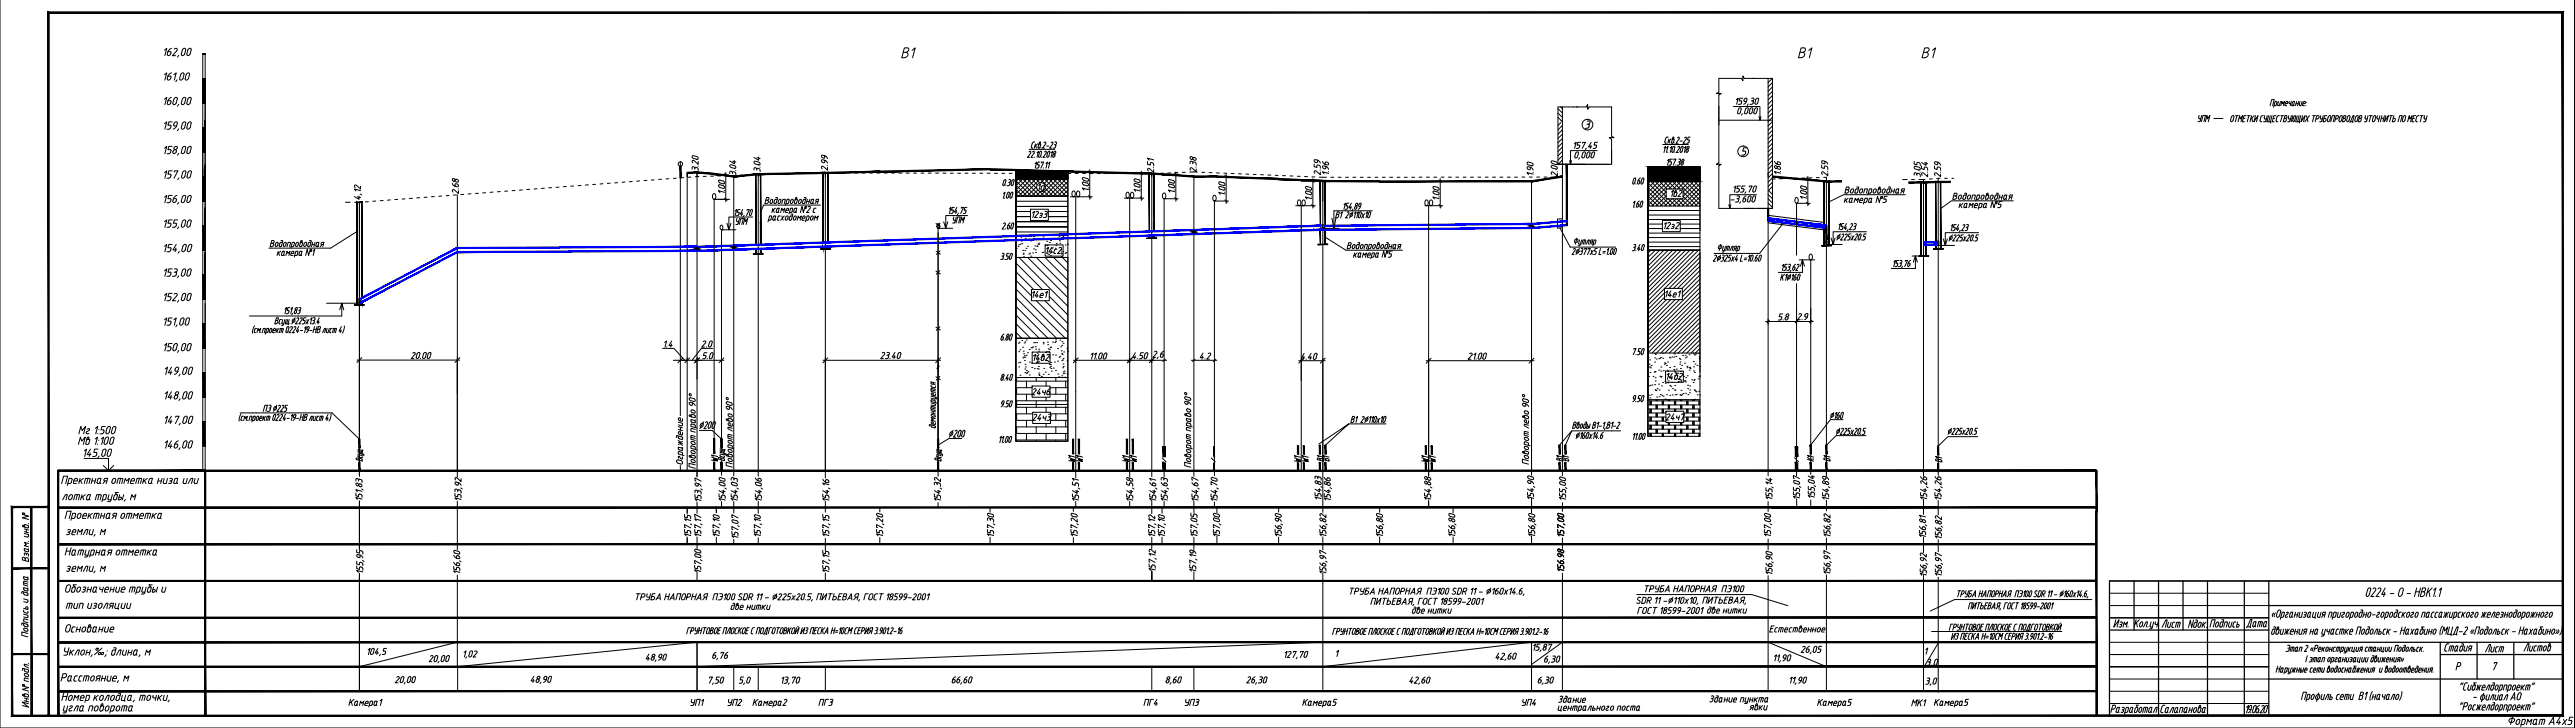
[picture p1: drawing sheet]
<svg xmlns="http://www.w3.org/2000/svg" width="1051mm" height="297mm" viewBox="0 0 1051 297" stroke-linecap="round" stroke-linejoin="round" font-family="sans-serif">
<!-- layer: 0 -->
<g fill="none" stroke="#000" stroke-width=".41">
<path d="M0 .1v296.9h1050.9v-296.9M70 19.7l-1 .7-.4 .7M370.2 19.5h-1.1l-1.1 4.1h1.1a1.15 1.15 0 0 0 1.4-.8 1.15 1.15 0 0 0-.7-1.4M370.2 19.5a.94 .94 0 0 1 .6 1.2 .94 .94 0 0 1-1.1 .6M736.2 19.5h-1.1l-1.1 4.1h1.1a1.15 1.15 0 0 0 1.4-.8 1.15 1.15 0 0 0-.8-1.4h-1.1M736.2 19.5a.94 .94 0 0 1 .6 1.2 .94 .94 0 0 1-1.1 .6M786.6 19.5h-1.1l-1.1 4.1h1.1a1.15 1.15 0 0 0 1.4-.8 1.15 1.15 0 0 0-.8-1.4M786.7 19.5a.94 .94 0 0 1 .6 1.2 .94 .94 0 0 1-1.1 .6M67.1 30.5l1-.8-.8 3M67.1 20.5l1-.8-.8 3M68.5 31.1l-.2 .9M68.5 31.1h.9"/>
<path d="M68.5 21.1l-.2 .9M68.5 21.1h.9M69.4 31.1l.4 .5M69.4 21.1a.84 .84 0 0 1 .1 1.2 .84 .84 0 0 1-1.2 0v-.3M69.8 31.6a.76 .76 0 0 1-.5 1 .76 .76 0 0 1-1-.6M70 29.7l-1 .7-.4 .6M70 39.7l-1 .6-.4 .7M71 30.5l.9-.8-.8 3M71.1 20.1a.64 .64 0 0 1 .9-.4 .64 .64 0 0 1 .2 1M71.4 39.9l.5-.2 .5 .4-.5 1.9a.67 .67 0 0 1-.7 .7 .67 .67 0 0 1-.6-.6zM72.2 20.7l-1.8 2h1.3M72.3 32.6l-.5 .7"/>
<path d="M72.9 22.6l-.5 .7M74.1 29.9l.5-.2 .5 .4-.4 1.9a.67 .67 0 0 1-.7 .7 .67 .67 0 0 1-.7-.7zM74.4 20.4l-.4 1.6M75.8 20.4l-.4 1.6a.67 .67 0 0 1-.7 .7 .67 .67 0 0 1-.7-.7M75.8 20.4a.67 .67 0 0 0-.7-.7 .67 .67 0 0 0-.7 .7M76.4 29.9l.5-.2 .5 .4-.5 1.9a.67 .67 0 0 1-.6 .7 .67 .67 0 0 1-.7-.7zM76.7 20.4l-.5 1.6M78 20.4l-.4 1.6a.67 .67 0 0 1-.6 .7 .67 .67 0 0 1-.7-.7M78 20.4a.67 .67 0 0 0-.7-.7 .67 .67 0 0 0-.6 .7M82.8 32.1h.9h-.9h.9h-.9h.9h-.9h.9h-.9h.9h-.9h.9h-.9h.9h-.9h.9v10h-.9v-10h.9M82.8 22h.9zM82.8 22v170.1"/>
<path d="M83.7 22v170.1M368.6 21.4h1.1M372.2 20.6l1.3-1.1-1.1 4.1M701.5 32h9.2l.6 .9v-1.9l.6 1h11.5v53h-21.9v-17.3l1-.7h-2l1-.6v-27.6l1-.6h-2l1-.6zM721.6 32v162.2M723.3 32l-1.7 1.7M723.4 33.7l-1.8 1.8M723.4 35.5l-1.8 1.7M723.4 37.2l-1.8 1.8M723.4 39l-1.8 1.8M738.2 20.6l1.3-1.1-1.1 4.1M785 21.4h1.1"/>
<path d="M788.7 20.6l1.2-1.1-1.1 4.1M67.1 50.5l1-.8-.8 3M67.1 40.5l1-.8-.8 3M69.4 41.1h-.9l-.2 1M69.4 51l.4 .6M69.4 41.1l.4 .5M69.6 52.1l-.5 .6h-1M69.8 41.6a.84 .84 0 0 1-.5 1 .84 .84 0 0 1-1-.3v-.2M69.8 51.6l-.2 .5M70.3 59.7h-1.4l-.4 1.4h.9M70.3 49.7h-1.4l-.4 1.4h.9M71.4 49.9h.9l-.2 1.5-1.2-.3z"/>
<path d="M72.1 51.3l-.4 .7-1 .7M72.9 52.6l-.5 .7M72.9 42.6l-.5 .7M74.4 50.4l-.4 1.7M74.4 40.4l-.4 1.7M74.4 50.4a.67 .67 0 0 1 .7-.7 .67 .67 0 0 1 .7 .7l-.4 1.6a.67 .67 0 0 1-.7 .7 .67 .67 0 0 1-.7-.6M74.4 40.4a.67 .67 0 0 1 .7-.7 .67 .67 0 0 1 .7 .7l-.4 1.6a.67 .67 0 0 1-.7 .7 .67 .67 0 0 1-.7-.6M76.7 50.4l-.5 1.7M76.7 40.4l-.5 1.7M76.7 50.4a.67 .67 0 0 1 .7-.7 .67 .67 0 0 1 .6 .7l-.4 1.6a.67 .67 0 0 1-.6 .7 .67 .67 0 0 1-.7-.6M76.7 40.4a.67 .67 0 0 1 .7-.7 .67 .67 0 0 1 .6 .7l-.4 1.6a.67 .67 0 0 1-.6 .7 .67 .67 0 0 1-.7-.6M82.8 52.1h.9v9.9h-.9z"/>
<path d="M82.8 52.1h.9zM82.8 42.1h.9h-.9h.9v10M82.8 52.1h.9M83.7 55.6v6.4v-1.9M420.9 59.8l.3 .6M422.2 57.9l-.8 .4-.5 1.5M422.6 58.7l-.5 1.7M422.7 59.5l.3 .9M423.5 58.7l-1.2 1.1M423.9 59.1l.2-.4h.6l-.3 1.4M424.4 58.5l-.3 .2M424.5 58.5v-.5l-.9 2.1"/>
<path d="M426.1 58.2l.4-.3 .3 .5-1.3 2h.8M427.1 59.6h.9M429 58.2l.4-.3 .3 .5-1.3 2h.8M430.4 59.1h.3M430.4 57.9l.8 .3-.1 .6-.5 .3M430.7 59.1a.93 .93 0 0 1 0 1 .93 .93 0 0 1-.9 .3M635.8 44.4l1.9 1.7M635.8 46.1l1.9 1.8M635.8 47.9l1.9 1.8M636.9 43.6l.8 .8M637.1 50l-1.3 1.2M637.7 43.6v150.5"/>
<path d="M637.7 51.2l-1.9 1.8M637.7 52.9l-1.9 1.9M637.7 54.7l-1.9 1.8M637.7 56.5l-1.9 1.8M637.7 58.2l-1.9 1.9M642.5 58.7l.8-.6-.7 2.5M644.4 59.2l.3 .2-.1 .7M645.1 58.1h-1.1l-.3 1.1h.7M645.8 58.4l.1-.3h1.2l-1.3 2.5M647.7 50.7h.6a1.02 1.02 0 0 1-.6 1.6l-.8 .1M647.7 49.4h.7M648.5 49.3a.7 .7 0 0 1 .4 .9 .7 .7 0 0 1-.8 .5"/>
<path d="M649.4 59.3l-.4 1.3M649.4 58.1l-1.1 1.8h1.3M652 58.1h-1.1l-.3 1.1h.9v.9M678.6 59h10.4M679.5 57.8l.3 .6M679.7 58.4h.4M679.8 56.6l-.4 1.2M680.8 56h-.6l-.4 .6M681.1 56.7l-.4 1.7M681.2 57.4l.3 1M682 56.7l-1.2 1.1M682.7 56.8l.4-.4-.1-.5-.3 .3-.5 2.2 .7-.2 .4-1.1"/>
<path d="M682.8 56.7h.4l.1 .4M682.9 56.7l-.4 .4M683.5 58.3v.1M684.6 56.3l.5-.4 .3 .6-1.4 1.9h.9M685.7 57.6h.9M687.5 56.3l.5-.4 .3 .6-1.4 1.9h.8M689.2 57l.3 .5M689.4 57.5l-.4 .9h-.7M689.8 56h-.8l-.3 1.1h.5M701.5 49.1h21.9M707.4 43.5h10.9v5.5M708.6 40.7l.8-.6-.7 2.5"/>
<path d="M709.5 42.6h.6M710.6 44.5l-.4-.5-.6 .3-.5 1.6 .2 .5 .9-.3 .4-1.5M710.8 42l-.7 .5M711.1 46.3l-.4 .7M711.2 40.1h-1.1l-.3 1.1h.9v.9M712.1 40.2l.5-.2 .4 .3-.2 1.1-1-.2zM712.8 41.4l-1.2 1.2M713.5 42.4l-.4 .7M713.5 44.5l-.4-.5-.6 .3-.5 1.6 .2 .5 .8-.3 .5-1.5M714.8 41.2h.5M714.9 40.1h.5M715.4 41.2l.2 .1-.2 1-1.2 .3"/>
<path d="M715.4 44.5l-.4-.5-.6 .3-.5 1.6 .2 .5 .8-.3 .4-1.5M715.4 40l.5 .6-.8 .6M716.6 40.6l-.4 1.7 .4 .3 .7-.4 .4-1.6M717.3 44.5l-.4-.5-.6 .3-.5 1.6 .1 .5 .9-.3 .5-1.5M717.8 40.6l-.4-.6-.8 .6M718.7 47.5l-.4 1.6-.4-1.5M723.3 54.9l-1.7 1.8M723.4 47.8l-1.8 1.8M723.4 40.8l-1.8 1.8M723.4 42.5l-1.8 1.8M723.4 44.3l-1.8 1.8M723.4 46l-1.8 1.9"/>
<path d="M723.4 49.6l-1.8 1.8M723.4 51.4l-1.8 1.8M723.4 53.1l-1.7 1.7M723.4 56.6l-1.8 1.8M723.4 58.4l-1.8 1.8M897 49.6h.6M897.5 47.1l-.2 1 .9 .4M898 49.2l-.4 .4M898.4 49.6l.7-2.5h1l-.6 2.5M898.6 47.1l-.6 2.2M900 49.6l.7-2.5 .2 1.4 1-1.4-.6 2.5M903.6 48.3h3.6"/>
<path d="M910.4 49l.3 .7 .7-.7M910.6 47.9l-.3 1.1M910.7 47.8l.7-.6 .3 .6M911.7 47.9l-.3 1.1M912.4 47.2h1.1M913 47.2l-.7 2.5M913.4 49.7l.7-2.5 .2 1.3 1-1.3-.7 2.5M915.5 48.3h.7M916.7 47.2h-.9l-.6 2.5h.8M917.3 47.2h1.1M917.8 47.2l-.6 2.5M918.9 47.2l-.6 2.5"/>
<path d="M919.1 48.2l.2 1.5M920 47.2l-1.5 1.5M920.5 47.2l-.6 2.5 1.7-2.5-.7 2.5M922.4 49l.3 .6M922.7 49.7h.4M922.7 47.8l-.3 1.3M923.3 47.2h.4M923.4 47.2l-.6 .6M924.3 47.2l-.2 1 .8 .3M925.3 47.2l-.6 2.3-.9 .2M925.9 47.2l-.7 2.5h1.6l-.1 .5M926.5 43.1l.6-2.5h1.1l-.7 2.5"/>
<path d="M926.6 47.2l-.7 2.5M927.3 47.2l-.7 2.5M927.7 48.3h.7M928.9 47.2h-.9l-.6 2.5h.8M929 49l.1 .6 .5 .1M929 41.4h-.5l-.6 2.4M929.1 41.4l.2 .2-.4 1.4-.8 .1M929.3 47.8l-.3 1.3M929.9 41.4l-.3 1.3M930.3 47.2h-.5l-.5 .6M930.7 41.4l-.4 1.7h-.6l-.1-.5M930.8 43.1l.5-1.7 .3 .9 .7-.9-.4 1.7"/>
<path d="M930.9 47.2h1.1M931.4 47.2l-.7 2.5M932.2 48.3h.6M932.5 47.2l.9 .2-.2 .6-.4 .3a.76 .76 0 0 1 .3 .8 .76 .76 0 0 1-.7 .6h-.5zM932.6 42.8l.1 .3M932.7 43.1h.6M933.6 41.9l-.1 .4h-.8M933.6 41.9v-.5h-.5l-.6 1.4M934.1 47.2l-.2 1 .3 .3M934.2 41.9l.2 .4M934.3 48.5h.5M934.3 41.4l-.1 .5"/>
<path d="M934.3 42.3h.6M935.1 41.4l-.4 1.7M935.2 47.2l-.7 2.3-.8 .2M935.4 48.3h.6M935.7 47.2l-.6 2.5M936 41.4h.5l-.4 1.4M936 41.4l-.4 .3-.3 1.3 .6 .1 .2-.3M936.1 42.8l.2 .3M936.3 47.4l.6-.2v.5l-.5 1.7-.4 .3-.3-.5zM937.1 42.3h.8M937.3 41.4l-.5 1.7M937.6 47.2l-.7 2.5h1.6l-.1 .5"/>
<path d="M938.1 41.4l-.4 1.7M938.3 47.2l-.7 2.5M938.7 41.4l-.3 1.5 .2 .2h.5l.4-1.7M939 47.2l-.7 2.5M939.7 42.8l.2 .3M939.8 47.2l-.7 2.5 1.7-2.5-.7 2.5M939.9 42.3h.8l.1-.9-.7 .2-.3 1.2M939.9 43.1h.6M941.1 43v.1M941.4 47.2l.5 2.5M941.5 41.6l-.1 .2M942.6 47.2l-1.9 2.5"/>
<path d="M943.9 47.2h1.1M944.5 47.2l-.7 2.5M946.1 47.2h-.5l-.7 2.5M946.1 47.2a.76 .76 0 0 1 .3 .8 .76 .76 0 0 1-.7 .5h-.5M947.2 47.2l-.2 1 .8 .3M948.2 47.2l-.6 2.3-.9 .2M949.6 47.2h-.8l-.7 2.5a.91 .91 0 0 0 1-.3 .91 .91 0 0 0 .1-1.1h-.8M951.2 47.8l-.1-.6-.8 .4-.4 1.4 .1 .6 .8-.3 .4-1.4M951.2 49.7l.7-2.5h1l-.7 2.5M953.1 48.5a.91 .91 0 0 0 1-.2 .91 .91 0 0 0 .1-1.1h-.7l-.7 2.5M955.2 47.4l.4-.2 .4 .4-.4 1.7-.6 .4-.4-.4zM956.4 48.3h.5"/>
<path d="M956.6 47.2l.9 .2-.2 .6-.4 .3a.76 .76 0 0 1 .3 .8 .76 .76 0 0 1-.7 .6h-.5zM958.3 47.4l.5-.2 .3 .4-.4 1.7-.6 .4-.4-.4zM959 49.9l.1-.2h1.2l-.1 .2M959.3 49.7l1-2.5h.5l-.7 2.5M961.4 47.9l-.3 1.1M961.4 47.8l.7-.6 .3 .6M962.4 47.9l-.5 1.6-.7 .1-.1-.6M962.8 48.3h.5M963.6 47.1l.3 .6-.6 .6a.76 .76 0 0 1 .3 .8 .76 .76 0 0 1-.6 .6h-.6l.7-2.5h.5M965.5 47.2l-.3 1 .9 .3M966.5 47.2l-.7 2.3-.9 .2M967 47.2h1.2"/>
<path d="M967.6 47.2l-.7 2.5M968.8 47.4l.5-.2 .3 .4-.4 1.7-.6 .4-.4-.4zM970.3 47.2l-.2 1 .3 .3M970.4 48.5h.5M971.3 47.2l-.7 2.5M971.8 48.3h1.1M972.1 47.2l-.6 2.5M973.2 47.2l-.7 2.5M973.8 47.2l-.7 2.5 1.7-2.5-.7 2.5M975.3 47.2h1.2M975.9 47.2l-.7 2.5M977 47.2l-.7 2.5h.6a.76 .76 0 0 0 .7-.6 .76 .76 0 0 0-.3-.8h-.6"/>
<path d="M978.7 49.7l.7-2.5h1l-.7 2.5M981.8 47.8l-.1-.6-.8 .4-.4 1.4 .1 .6 .8-.3 .4-1.4M982.6 49.7l.7-2.5 .2 1.3 1-1.3-.7 2.5M984.7 48.3h.7M985.9 47.2h-.8l-.7 2.5h.8M986 49l.1 .6 .5 .1M986.3 47.8l-.4 1.3M987.3 47.2h-.6l-.4 .6M987.8 47.2h1.2M988.4 47.2l-.6 2.5M989.5 47.2l-.2 1 .4 .3M989.6 48.5h.6"/>
<path d="M990.6 47.2l-.7 2.3-.8 .2M67.1 70.5l1-.8-.8 3M67.1 60.5l1-.8-.8 3M69.4 71.1l.4 .2-.2 .8M69.4 61l.4 .5M69.6 72.1l-.5 .6h-1M69.6 62.1l-.5 .6h-1M69.8 61.6l-.2 .5M70.3 79.7h-1.4l-.4 1.4h.9M70.3 69.7h-1.4l-.4 1.4h.9M71 61.3a.65 .65 0 0 1 1 0 .65 .65 0 0 1-.2 1 .73 .73 0 0 1-1.3 .1 .73 .73 0 0 1 .5-1.1zM71.1 70.2l.1-.5h1.4l-1.6 3"/>
<path d="M72.2 79.7l-1 .6-.4 .7M72.9 62.6l-.5 .7M73 72.6l-.5 .7M74.4 60.4l-.4 1.6M74.4 60.4a.67 .67 0 0 1 .7-.7 .67 .67 0 0 1 .7 .7l-.4 1.6a.67 .67 0 0 1-.7 .7 .67 .67 0 0 1-.7-.7M75.9 70.4l-.5 1.6M75.9 70.3a.69 .69 0 0 0-.7-.6 .69 .69 0 0 0-.7 .7l-.4 1.6a.67 .67 0 0 0 .7 .7 .67 .67 0 0 0 .7-.7M76.7 60.4l-.5 1.6M76.7 60.4a.67 .67 0 0 1 .7-.7 .67 .67 0 0 1 .6 .7l-.4 1.6a.67 .67 0 0 1-.6 .7 .67 .67 0 0 1-.7-.7M78.1 70.3a.69 .69 0 0 0-.7-.6 .69 .69 0 0 0-.6 .7l-.4 1.6a.67 .67 0 0 0 .6 .7 .67 .67 0 0 0 .7-.7l.4-1.6M82.8 72h.9zM83.7 72.5v9.5v-5.6"/>
<path d="M83.7 70v2v-2M83.7 72.8v9.2v-7.8M83.7 67v15M83.7 74.1v8v-1M83.7 73.1v9v-8M83.7 74.1v8v-8M83.7 75v7.1v-.5M83.7 73.4v8.7v-6.8M83.7 70.6v1.4v-.9M83.7 70v2v-.9M83.7 68.1v3.9v-.9M83.7 68.6v3.4v-3.9v3.9"/>
<path d="M83.7 69v3M83.7 73.9v8.1M146.5 80v1.3l-1.8-1.1M147 79.1l.7 .5M147.2 77.8l-2.5-.7 .5 .8M147.2 76v1.1l-2.2-1.6-.3 .4 .2 .6M180.3 80l-1.2 .1M183.3 79.7l-1.2 .2M184.6 74.8a2.02 2.02 0 0 0 2.5 1.2 .79 .79 0 0 0-.4-.9 .79 .79 0 0 0-1 .2v.7M186.3 79.5l-1.3 .1M186.6 79.5v115.1M187 77.1h.1"/>
<path d="M187.1 77.8v1.2l-2.1-1.7-.4 .5 .3 .6M189.2 79.3l-1.2 .1M192.2 79.1h-1.1M195.2 78.9h-1.2M198.2 78.6l-1.2 .1M201.2 78.4l-1.2 .1M204.2 78.2l-1.2 .1M207.2 77.9l-1.2 .1M210.2 77.7l-1.2 .1M213.2 77.5l-1.2 .1M216.2 77.2l-1.2 .1M219.2 77l-1.2 .1"/>
<path d="M222.2 76.8l-1.3 .1M225.1 76.6l-1.2 .1M228.1 76.4h-1.2M231.1 76.1l-1.2 .1M234.1 75.9l-1.2 .1M237.1 75.7l-1.2 .1M240.1 75.4l-1.2 .1M243.1 75.2l-1.2 .1M246.1 75l-1.2 .1M249 74.7l-1.1 .1M252.1 74.5l-1.2 .1M255.1 74.3l-1.2 .1"/>
<path d="M258 74.1l-1.2 .1M261 73.8l-1.2 .1M264 73.6l-1.2 .1M267 73.4l-1.2 .1M270 73.1l-1.2 .1M273 72.9l-1.2 .1M276 72.7l-1.2 .1M277.7 66.4v103.2M279 72.5h-1.2M280.5 72v-1.4v121.5M282 72.2l-1.2 .1M282.6 63.6l1.8 .3a.57 .57 0 0 1 .6 .5 .57 .57 0 0 1-.6 .6l-1.6-.5-.3-.3z"/>
<path d="M283.6 68.7a.59 .59 0 0 0-.4-.7 .59 .59 0 0 0-.8 .4v.6M283.6 69v-.6h.8l.5 .4v.9M284.5 70.3v124.3M284.8 67.8h.1M284.9 65.9v1.1l-1.6-1.5a.53 .53 0 0 0-.9 .2 .53 .53 0 0 0 .4 .7M285 72h-.5h.7M287.3 70.3h-2.8v1.7l-.7 .1M288.2 72h-1.2M290 71.9h1.2M291.4 71.1h1M291.5 71.4h5.7M293 71.8h1.2"/>
<path d="M293.8 73.5l1.6 .5 .3 .6-.2 .4-1.7-.4M293.8 75.4l1.3 .4M293.8 75.3l-.6 .5 .6 .7M293.8 73.5l-.6 .4 .6 .7M295.2 75.7l.5 .5-.2 .7-1.7-.4M295.6 77.8h.1M295.7 78.5l-2.5-.7 .6 .8M295.7 70.9l1 .9M296.2 70.3v12M297.2 71.7h-1.2M297.9 67.4l.5-.2 1.4 .4a.55 .55 0 0 1 .5 .5 .55 .55 0 0 1-.5 .6l-1.6-.5zM299 70.6a.59 .59 0 0 0-.5-.7 .59 .59 0 0 0-.7 .4v.5"/>
<path d="M299 70.9v-.7h.8l.5 .4v.9M299.1 65.8l1.2 .3M299.5 72v122.2M299.7 65.5v1.3l-1.9-1.1M300.2 71.6h-1.2M300.2 69.6h.1M303.2 71.5h-1.2M306.2 71.4h-1.2M307.8 66l.5-.2 1.4 .4a.57 .57 0 0 1 .5 .5 .57 .57 0 0 1-.5 .6l-1.6-.5zM308.9 69.1a.59 .59 0 0 0-.5-.7 .59 .59 0 0 0-.7 .4v.6M308.9 69.5l.1-.8 .8 .1 .4 .4v.8M309 64.3l1.2 .4"/>
<path d="M309.2 71.3l-1.2 .1M309.5 71.1v123.2M309.6 64.1v1.3l-1.9-1.2M310.1 68.1l.1 .1M312.2 71.2l-1.2 .1M315.2 71.1l-1.2 .1M318.2 71.1h-1.2M321.2 71h-1.2M324.2 70.9h-1.2M327.2 70.8l-1.2 .1M330.2 70.7l-1.2 .1M332 70.6h1.2"/>
<path d="M335 70.6h.7M336.6 65.4v.7a.68 .68 0 0 1-1 .1 .68 .68 0 0 1 0-1l1.4 .4 .7 1M336.6 63.5v.7a.69 .69 0 0 1-1 .1 .69 .69 0 0 1 0-1l1.4 .4 .7 1M337.6 67.5l.1 .1M337.7 68.3v1.2l-1.7-1.6a.54 .54 0 0 0-.8 .2 .54 .54 0 0 0 .3 .8M338.1 70.6h-1.3v124.5M339.9 70.6h1.2M342.9 70.6h1.1M345.9 70.6h1.1M348.9 70.6h1.2M351.9 70.6h1.2M354.9 70.6h1.2"/>
<path d="M355.3 70h3.8M357.8 70.6h1.3M360.8 70.6h1.3M363.9 70.6h1.2M366.9 70.6h1.1M369.9 70.6h1.2M372.9 70.6h1.2M375.9 70.6h1.2M378.8 70.6h1.3M381.8 70.6h1.3M384.9 70.6l1.2 .1M387.9 70.7h1.1"/>
<path d="M390.9 70.7h1.1M393.9 70.7h1.2M396.9 70.7h1.2M399.9 70.7h1.2M402.8 70.7h1.3M405.8 70.7h1.3M408.9 70.7h1.1M409.5 79l.7-.6-.7 2.5M410.5 73.8v-.5l-.7 .2-.4 2.2 .6-.2 .5-1.6M410.6 75.7l-.1 .1M411.6 74.4h.4M411.8 73.3l.7 .2-.2 .6-.4 .3"/>
<path d="M411.9 70.7h1.1M411.9 79l-.4 1.6-.7 .2-.1-.5M412 79l-.1-.5-.6 .2-.6 1.6M412.1 74.4a.96 .96 0 0 1-1 1.4M412.6 78.7l.5-.3 .3 .3-.4 1.6-.6 .6-.2-.6zM412.7 75.2l.1 .5 .6-.2 .4-2.2-.6 .2-.5 1.7M414.6 70v110h21.2v-110h-21.2v110M414.6 70v3.1h21.2v-3.1h-21.2v10h21.2M414.6 70v26h21.2M414.6 70h8M414.6 74.1l1-1 7.1 6.9M414.6 75.8l2.8-2.7 7.1 6.9"/>
<path d="M414.6 73.7l6.4 6.3 2.5-2.5M414.6 75.5l4.6 4.5M414.9 70.7h1.2M417.9 70.7h1.2M419.2 73l-4.6 4.6M419.2 73l3.9 3.9M420 62l.4-.3 .3 .5-1.3 2h.8M420 60.9h10.5M420.9 70.7h1.2M421.2 60.4h.4M421.4 62l.4-.3 .3 .5-1.3 2h.8M422.2 64.1v.1"/>
<path d="M422.5 66.7l.6-.6-.6 2.5M423 76.2l-3.8 3.8M423.2 62.3l.7-.6-.7 2.5M423.3 75.4l-2.3-2.4-6.4 6.4M423.7 60l.4 .4M423.8 70.8h1.3M423.9 75.7l.8-.6-.7 2.5M423.9 63.6l.1 .5 .6-.2 .4-2.2-.6 .2-.5 1.8M423.9 67.2a.9 .9 0 0 1 0 1 .9 .9 0 0 1-.9 .4M424.3 74.6l-1.6-1.6-7 7-1.1-1M424.5 66.1h-.8l-.4 1.2h.6M424.5 60l-.4 .4"/>
<path d="M424.6 78.1l-1.8 1.9M424.7 78.2h.5M424.7 74.6l1.6-1.6 7 7 2.5-2.4M424.9 77.1l.1 .4 .8 .1M424.9 60.3v.1M425 66.5l.1-.4h.9l-1.2 2.5M425.1 76.3l-.3 .8M425.1 76.2l.3-.3 .9-.1-.5 1.9-.5 .5M425.2 64.1l-.1 .1M425.8 77.9l2.2 2.1M425.9 68.5l-.1 .1M426.3 62l.6-.2 .1 .7"/>
<path d="M426.6 76.8l3.2 3.2M426.8 70.8h1.3M426.9 66.7l.6-.6-.6 2.5M426.9 62.5l-1.2 1.7h.9M427.9 66.7l.6-.6-.6 2.5M428 73l7.1 7M428.1 73l-2.1 2M428.5 62.2l-.1-.5-.6 .2-.5 2.2 .7-.2 .5-1.6M429 62.3l.6-.6-.6 2.5M429.5 70h2.9M429.7 63.4l.3-.5a.57 .57 0 0 1 .5 .8 .57 .57 0 0 1-.9 .2l.1-.5M429.8 73l6 6"/>
<path d="M429.9 73l-3.3 3.2M429.9 70.8h1.2M432.9 70.8h1.1M433.3 73l2.5 2.5M433.4 73l-7.1 7-2-2M435.1 73l.7 .7M435.1 73l-7 7M435.8 70v3.1h-21.2l21.2-.1v7h-21.2v-8M435.8 71.6v1.4M435.8 75.8l-4.3 4.2-7-7-7.1 7-2.8-2.8M435.8 77.2l-4.2-4.2-7.1 7M435.8 74.1l-5.9 5.9"/>
<path d="M435.8 79.4l-.7 .6M435.9 70.8h1.1M437.7 78.2a.76 .76 0 0 1 1 0 .76 .76 0 0 1 .2 .9 .79 .79 0 0 1-.7 1.2 .79 .79 0 0 1-.7-1.2zM438.9 70.8h1.2M440 70.3h5.8M441.8 72.6l2.1 .3 .3 .9-.5 .1-1.6-.5zM441.9 70.8h1.2M442.3 75.4l-.5-.5 .2-.6 1.9 .5 .4 .6-.3 .4-1.7-.3M444.1 76.7h.1M444.2 77.4l-2.5-.7 .7 .8M444.2 79.8l1.1 1M444.2 69.8l1.1 1"/>
<path d="M444.8 69.3v12M444.8 70.8h1.3M447.8 70.8h1.3M450.8 70.8h1.3M453.9 70.8h1.1M456.9 70.8h1.1M459.8 78.7a.77 .77 0 0 1 1 0 .77 .77 0 0 1 .1 1 .79 .79 0 0 1-.7 1.1 .79 .79 0 0 1-.7-1.1zM459.9 70.8l7.2 .1M461.7 78.6a1.18 1.18 0 0 1 1.2 .8 1.18 1.18 0 0 1-.6 1.4 1.26 1.26 0 0 1-1-1 1.26 1.26 0 0 1 .4-1.2zM462.9 73.1l.5-.1 1.6 .4 .2 .9-.4 .1-1.6-.4zM463.4 74.8l-.6 .4 .4 .7 1.6 .5 .4-.2-.2-.9-1.6-.4M464.4 70.9h5.7v1.1"/>
<path d="M465.2 77.2h.1M465.3 77.9l-2.5-.6 .6 .7M465.3 70.3l1 1M465.8 69.8v12M468.3 65.9v1.1l1.2 .3v-.9l.4-.1 .9 .5v.9M468.8 70.9h1.3M470.1 70.9v123.6M470.7 68.4h.1M470.8 69.2v1.1l-1.6-1.5a.54 .54 0 0 0-.8 .2 .54 .54 0 0 0 .3 .8M470.8 65.2l-2.5-.7 .7 .8M471.8 70.8l-1.7 .1M474.8 70.6l-1.2 .1"/>
<path d="M475.1 71.1h5.8M477.5 76.3l-.6-.5 .3-.7 1.6 .4 .6 .7-.3 .4-1.7-.3M477.8 70.6h-1.3M478.8 73.6l-1.6-.4-.3 .7 .6 .5M478.8 73.6l.5 .5-.2 .6-1.7-.3M479.3 77.5h.1M479.4 78.2l-2.5-.7 .6 .8M479.4 70.6l1 1M479.9 70.1v12M480.7 70.4l-1.1 .1M483.7 70.3h-1.1M485.6 70.2h3.1"/>
<path d="M486.8 66.5a.59 .59 0 0 0-.4-.7 .59 .59 0 0 0-.7 .4v.5M486.8 66.8l.2-.8 .7 .2 .4 .3 .1 .9M487.3 72v122.3M488.1 68.1l.1 .1M488.2 68.9v1.1l-1.7-1.5a.54 .54 0 0 0-.8 .2 .54 .54 0 0 0 .3 .8M490.5 70.3h1.2M493.5 70.4l1.2 .1M495.6 72h5.8M496.5 70.6h1.2M498 76.1l1.8 .6 .1 .7-.5 .1M498 76.1l-.5 .1 .1 .7 1.8 .7M499.4 75.7l.6-.4-.4-.7-1.6-.4-.5 .1 .3 .9 1.6 .5"/>
<path d="M499.4 70.6l1.3 .1M499.8 78.4l.1 .1M499.9 79.1l-2.5-.6 .7 .8M499.9 71.5l1 1M500.4 71.1v11.9M502.5 70.8l1.2 .1M505.5 70.9l1.1 .1M508.5 71l1.2 .1M511.5 71.1l1.2 .1M514.5 71.3h1.2M517.4 71.4h1.3M520.4 71.5l1.2 .1"/>
<path d="M523.5 71.7h1.1M526.5 71.8h1.1M529.5 71.9l1.1 .1M531.1 73.9h5.7M532.4 72l1.3 .1M533.4 76.1l1.6 .5 .3 .6-.2 .4-1.7-.4M533.4 78l1.4 .3M533.4 77.9l-.6 .4 .6 .8M533.4 76.1l-.6 .4 .6 .7M534.8 78.3l.5 .5-.2 .6-1.7-.3M535.3 73.4l1 1M535.4 72.2h1.2"/>
<path d="M535.8 72.9v12M536.3 66.9v1.1l1.2 .3v-.9l.4-.1 .9 .5 .1 .9M537.7 65.3v.8a.69 .69 0 0 1-1 .1 .69 .69 0 0 1 0-1.1l1.4 .4 .8 1M538.4 72.3h3M538.7 69.4h.2M538.9 70.2v1.1l-1.7-1.5a.54 .54 0 0 0-.8 .2 .54 .54 0 0 0 .3 .7M539.7 65.9a1.86 1.86 0 0 0 2.5 1.2 .78 .78 0 0 0-.4-.9 .78 .78 0 0 0-.9 .2v.7M539.9 73.9v135.2M541.1 67.9v.7a.68 .68 0 0 1-1 .1 .68 .68 0 0 1 0-1l1.4 .4 .7 1M542.1 70l.1 .1M542.2 70.8l-2.5-.7 .7 .8M543.1 72.3h1.3"/>
<path d="M546.1 72.3h1.3M549.1 72.3h1.3M552.2 72.3h1.1M555.2 72.3h1.1M558.2 72.3h1.2M561.2 72.3h1.2M564.2 72.3h1.2M567.1 72.3h1.3M570.1 72.3h1.3M573.2 72.3h1.1M576.2 72.3h1.1M579.2 72.3h1.1"/>
<path d="M582.2 72.3h1.2M583.1 73.9h5.7M585.2 72.3h1.2M585.4 76.1l1.6 .5 .3 .6-.2 .4-1.7-.4M585.4 76.1l-.6 .4 .6 .7M586.7 78.3l-1.6-.4-.2 .7 .5 .5M586.8 78.3l.5 .5-.2 .6-1.7-.3M587.3 73.4l1 1M587.8 72.9v12M588.1 72.3h1.3M591.1 72.3h1.3M594.1 72.3h1.2"/>
<path d="M597.2 72.3h1.1M600.2 72.3h1.1M603.2 72.3h1.2M606.2 72.3h1.2M609.1 72.3h1.3M612.1 72.3h1.3M615.1 72.3h1.3M618.2 72.3h1.1M621.2 72.2h1.1M623.4 66.2l1.7 .3a.57 .57 0 0 1 .6 .6 .57 .57 0 0 1-.6 .5l-1.7-.6zM624.2 72.2h1.1M624.6 68.2v.7a.69 .69 0 0 1-1 .1 .69 .69 0 0 1 0-1l1.4 .4 .7 1"/>
<path d="M625.1 74v119.8M625.6 70.3l.1 .1M625.7 71.1l-2.5-.7 .6 .8M627.2 72.2h1.2M630.2 72.2h1.2M633.1 65.8l.3-.2 1.6 .4a.57 .57 0 0 1 .6 .6 .57 .57 0 0 1-.6 .5l-1.6-.4zM633.1 72.2h1.3M633.2 67.5l1.8 .4a.55 .55 0 0 1 .6 .5 .55 .55 0 0 1-.6 .6l-1.8-.6zM635.5 69.9h.1M635.6 70.6v1.2l-1.7-1.5a.54 .54 0 0 0-.8 .1 .54 .54 0 0 0 .3 .8M636.1 72.2h1.6M637.7 65.3l-1.9 1.8"/>
<path d="M637.7 67h-1.9h10.9M637.7 67h19.1M637.7 60l-1.9 1.8M637.7 61.8l-1.9 1.8M637.7 63.6l-1.9 1.7M637.7 67.1l-.1 .1M640.6 65.6l.4 1.4 .4-1.4M643.1 62.5l.5-.5 .6 .2-.5 1.9-.6 .4-.4-.3 .3-1.6M643.3 60.6h.6M644.6 60l-.7 .5M644.7 64.4l-.4 .6M646.2 62.1l.7-.1 .2 .6-.5 1.5-.6 .4-.4-.6z"/>
<path d="M647.4 60.4l-.4 .7M648.6 63.9l-.5 .5-.7-.2 .4-1.6 .8-.6 .4 .2-.5 1.7M650.2 60.6h.6M650.8 62.5l-.4-.5-.6 .3-.5 1.6 .2 .5 .8-.3 .5-1.5M651.5 60l-.7 .5M651.8 61.5h-10.8v5.5M657.7 61.3v5.7h-21.9v-23.4h11.6l.6-1v2l.6-1h9.1v12l1 .6h-1.9l.9 .6v10.2M666.9 72.9l.4-.3 .3 .3-.4 1.7-.6 .5-.3-.5zM667.6 75v.1M668.5 73.7l-.1 1.4h.4l.4-.5M668.5 73.7l.7 .1-.1 .8M669.5 72.6l-.9 1.1"/>
<path d="M670.9 73.2l-.1-.5-.6 .2-.4 2.2 .7-.3 .4-1.6M672.5 68.1v109.9h21.3v-109.9h-21.3v109.9v-109.9v11M672.5 71.1v-3h21.3v6h-21.3v-6v16M672.5 68.1h21.3v6h-21.3M672.5 68.1v34v-34v16h21.3M672.5 68.1v34h21.3h-21.3M672.5 68.1v26M672.5 79.9l4.2 4.2M672.5 78.1l6 6M672.5 76.4l7.8 7.7M672.5 74.6l9.5 9.5M673.5 74.1l-1 .9"/>
<path d="M673.8 74.1l6.2 6.1M675.3 74.1l-2.8 2.7M675.6 74.1l4.4 4.4M677.1 74.1l-4.6 4.5M677.3 74.1l3.1 3M678.9 74.1l-6.4 6.2M679.1 74.1l3.1 3M679.2 60.4l.6-.7-.7 2.5M680 77.1h6.9v4h-6.9zM680 78.2l-5.8 5.9M680 80l-4.1 4.1M680.1 60.4l.7-.7-.7 2.5"/>
<path d="M680.6 65.6l.6-.7-.6 2.5M680.6 74.1l-8.1 8M680.6 62.1v.1M680.9 74.1l3 3M681.7 60.4l.6-.7-.6 2.5M682 66l.2 .5M682.2 66.5l-.4 .9h-.7M682.2 78.3l.8-.6-.7 2.5M682.4 74.1l-9.9 9.7M682.6 64.9h-.9l-.3 1.2h.5M682.6 74.1l3.1 3M682.7 60.3l-.4 1.4"/>
<path d="M683.1 65.3l.1-.4h.8l-1.1 2.5M683.5 60.3l-.4 1.6-.7 .2-.1-.5M683.5 60.2l-.2-.5-.6 .5M683.6 78l-.5 1.9 .3 .3M683.6 62.1v.1M683.6 78l.4-.3 .2 .2-.6 .7M683.9 67.3v.1M684.1 74.1l-3 3M684.2 79.8l-.9 .4M684.4 78.9l-.3 1M684.4 74.1l9.4 9.3M684.4 78.8l-.1-.3h-.4l-.5 .3"/>
<path d="M684.8 60l.6-.2v.7M685 66.1h.4M685.2 64.9l.7 .3-.2 .6-.4 .3M685.4 60.5l-1.3 1.7h.9M685.4 78l.8-.2 .2 .7M685.5 66l.1 .4M685.6 66.4l-.4 1h-.7M685.9 74.1l-3 3M686.1 60.3l-.4 1.6 .3 .3 .4-.3 .5-1.6M686.2 74.1l7.6 7.6M686.3 78.6l-1.5 1.6h1.1M686.9 78.3l5.8 5.8"/>
<path d="M686.9 66.9l-.3 .4a.58 .58 0 0 1-.5-.7 .58 .58 0 0 1 .9-.3l-.1 .6M686.9 60.2l-.2-.5-.6 .5M687.5 60.4l.6-.7-.7 2.5M687.7 74.1l-3.1 3M688 74.1l5.8 5.8M688.3 61.1l.2-.2a.58 .58 0 0 1 .4 .8 .58 .58 0 0 1-.8 .2zM689.4 74.1l-3 3M689.7 74.1l4.1 4M691.2 74.1l-4.3 4.2M691.5 74.1l2.3 2.3M693 74.1l-6.1 6 4 4M693.3 74.1l.5 .5"/>
<path d="M693.8 69.6v24.5M693.8 75l-9.1 9.1M693.8 76.8l-7.3 7.3M693.8 78.6l-5.5 5.5M707.7 76.5l.8-.6-.7 2.5M708.9 80h.6M709.5 79.9l.4 .6-.7 .5M709.9 77.5l-.5 .8-.9 .1M710.3 75.9h-1.1l-.3 1.1 .9 .1 .1 .4M711.4 77l.4 .2-.3 .9-1.1 .3M712.2 75.9h-1.2l-.3 1.1h.7M712.5 78.3l-.4 .6"/>
<path d="M712.7 79.9l-1.2 1.2M713 60.3h-1.4l-.4 1.4 .9-.1a.98 .98 0 0 1 .3 1 .98 .98 0 0 1-.8 .7h-.8M713.9 76.3l.1-.4h1.1l-1.3 2.5M715.7 76.4l.5-.5 .7 .2-.5 1.9-.6 .4-.4-.3 .3-1.7M716.9 79.4h-10.9v5.6M721.6 79.3l1.8 1.8M721.9 77.8l1.5 1.5M723.4 70.8l-1.8 1.8M723.4 60.2l-1.8 1.8M723.4 62l-1.8 1.7M723.4 63.7l-1.8 1.8M723.4 65.5l-1.8 1.8"/>
<path d="M723.4 67.3l-1.8 1.7M723.4 69l-1.8 1.8M723.4 72.5l-1.8 1.9M723.4 74.3l-1.8 1.8M723.4 76.1l-1.7 1.7M724.2 65.8a1.89 1.89 0 0 0 2.5 1.2 .76 .76 0 0 0-.4-.9 .76 .76 0 0 0-1 .2v.7M724.5 73l-1.1 .1M726.6 70h.1M726.7 70.7l-2.5-.7 .6 .8M727.5 72.9l-1.2 .1M729.3 72.8h1.2M733.4 73h5.4"/>
<path d="M733.5 72.7l-1.2 .1M735.4 78.8l-.5-.4 .2-.7 1.9 .5 .4 .6-.3 .4-1.7-.3M735.4 77l-.5-.5 .2-.7 1.7 .4 .6 .7-.3 .4-1.7-.3M736.5 72.6l-1.2 .1M737.3 72.5l1 1M737.8 72v12M739.5 72.5l-1.2 .1M741.3 72.5h1.2M743.5 67.3v1.1l1.1 .3v-.9l.4-.1 .7 .3 .3 1.1M744.3 72.4l1.1-.1v121.8M744.8 65.8v.7a.69 .69 0 0 1-1 .1 .69 .69 0 0 1 0-1l1.4 .4 .8 1M745.8 69.8h.2"/>
<path d="M746 70.6v1.1l-2.2-1.6-.3 .4 .3 .6M753.3 77.5h.7M753.6 76.3l1.1 .3-.1 .5-.6 .4a.7 .7 0 0 1 .5 .8 .7 .7 0 0 1-.9 .5h-.7zM755.4 77.6l-.2 .7M756.5 77.6l-.6 1.2-.5-.1-.2-.5M756.5 77.6l-.4-.6-.7 .6M757 78.5l.3 .3M757.3 78.8h.3M757.8 76.3h.7l.1 .4M758.4 77.1l-1 .2-.4 1.2M758.6 76.7l-.5 1.7-.5 .4M759 77.6l-.1 .9 .4 .3 .6-.3 .3-.9"/>
<path d="M760.2 77.6l-.4-.6-.7 .6M762.1 77.5l-.4 1.3M762.1 77.4v-.3h-1l-.5 1.7M762.5 78.8h.7M763.7 77.1h-.7l-.7 2.3M763.7 77.1l.2 .1-.2 1.3M763.7 78.4l-.5 .4M764.9 77.2l.7-.1 .2 .5-.3 .9-.6 .3-.4-.5zM766.5 78.8h.4M767 77.1l.6 .1-.2 1.2-.5 .4M767 77.1l-.4 .3M767.2 76.9v-.6l-.5 .4-.4 1.8 .3 .3"/>
<path d="M767.2 76.9l-.4 .3M769.3 78.2l-.5 .6-.7-.3 .2-.9 .5-.5 .6 .2-.2 1M770 78.5l.2 .3M770.3 78.8h.3M770.7 76.3h.7l.1 .4M771.4 77.1l-1.1 .2-.3 1.2M771.5 76.7l-.5 1.7-.5 .4M771.9 78h1.1M772.2 77.1l-.5 1.7M773.3 77.1l-.5 1.7M773.6 78.5l.4-1.2 1-.2-.3 1.4M773.7 78.5l.2 .3"/>
<path d="M773.9 78.8h.3M774.2 78.8l.5-.3 .2 .3M775.7 78.8l.6-.9-.3-.2 .1-.5 1.2-.1-.5 1.7M776.3 78h.7M776.5 73.3h1.9M777.6 79.4h-25.2l-6 3M780.2 73.3h1.1M781.2 65.9v1.1l1.1 .3 .1-.9 .3-.2 .8 .3 .2 1.1M781.3 67.9l1.8 .3a.57 .57 0 0 1 .6 .6 .57 .57 0 0 1-.6 .6l-1.8-.7zM782.3 71.2a.57 .57 0 0 0-.4-.7 .57 .57 0 0 0-.7 .4v.5M782.3 71.5l.1-.6h.8l.4 .3 .1 .9M783.6 70.2l.1 .1"/>
<path d="M784.2 67.7v1.1l1.1 .4 .1-1h.8l.4 .4 .1 .9M785 73.3v121M785.5 66.4l1.2 .3M785.6 73.2l-2.4 .1M786.1 66.2v1.3l-1.9-1.2M786.6 70.2l.1 .1M786.7 71v1.1l-1.7-1.5a.54 .54 0 0 0-.8 .2 .54 .54 0 0 0 .3 .7M788.6 73l-1.2 .1M789.5 67.7v1.1l1.1 .4 .1-1h.8l.4 .4 .1 .9M790.9 66.2v.7a.68 .68 0 0 1-1 .1 .68 .68 0 0 1 0-1l1.4 .4 .7 1M791 72.8h.8M791 72.8v121.2"/>
<path d="M791 72.8h-.6M791.9 70.2l.1 .1M792 71v1.1l-1.7-1.5a.54 .54 0 0 0-.8 .2 .54 .54 0 0 0 .3 .7M793.6 72.8h1.2M796.6 72.8h.8M797.3 80h.7M798.3 78.9h-.7l-.6 2.5h.6a.72 .72 0 0 0 .9-.6 .72 .72 0 0 0-.5-.8M798.3 78.8l.4 .6-.7 .5M801.8 78.9h.5M801.8 79.6h.7M801.8 79.6l-.4 .3-.3 1.1M802.4 78.8l.2 .4"/>
<path d="M802.6 79.2l-.5 1.8M805.9 79.6h-.8l-.5 1.8M805.9 79.6l.3 .3M806.2 80l-.4 1.4M807.9 80l-.2 1M807.9 79.9v-.3h-.9l-.6 2.4M810.8 79.1l-.5 1.9M811.2 78.8l.2 .4-.5 .5M811.2 78.8l-.4 .3M811.4 79.6l-.8 .3M811.4 79.6l.3 .3M811.6 80l-.2 1"/>
<path d="M814.2 80l-.2 1M814.7 78.9h.7l.1 .3M815.4 79.6h-.9l-.2 .3M815.5 79.2l-.5 1.8M816.2 79.6l-.5 1.8M817.3 79.6l-.5 1.8M67.1 90.5l1-.8-.8 3M67.1 80.5l1-.8-.8 3M68.1 92.7h.8M69.4 91l.4 .6M69.4 81.1l.4 .5M69.6 92.1l-.7 .6"/>
<path d="M69.6 82.1l-.5 .6h-1M69.8 91.6l-.2 .5M69.8 81.6l-.2 .5M70.3 99.7h-1.4l-.4 1.4h.9M70.3 89.7h-1.4l-.4 1.4h.9M70.4 92.7h.7M70.8 81.1l-.2 .9a.67 .67 0 0 0 .6 .7 .67 .67 0 0 0 .7-.7l.1-.4M70.8 81.1h1.1l.1 .5M71.7 91l.3 .6M71.9 92.1l-.8 .6M71.9 99.7l-1.3 2.3h1.5M72 91.6l-.1 .5"/>
<path d="M72.5 89.7h-1.3l-.4 1.4h.8M72.9 92.6l-.5 .7M72.9 82.6l-.5 .7M74.4 90.4l-.4 1.7M74.4 80.4l-.4 1.6M74.4 90.4a.67 .67 0 0 1 .7-.7 .67 .67 0 0 1 .7 .7l-.4 1.6a.67 .67 0 0 1-.7 .7 .67 .67 0 0 1-.7-.6M74.4 80.4a.67 .67 0 0 1 .7-.7 .67 .67 0 0 1 .7 .7l-.4 1.6a.67 .67 0 0 1-.7 .7 .67 .67 0 0 1-.7-.7M76.7 90.4l-.5 1.7M76.7 80.4l-.5 1.6M76.7 90.4a.67 .67 0 0 1 .7-.7 .67 .67 0 0 1 .6 .7l-.4 1.6a.67 .67 0 0 1-.6 .7 .67 .67 0 0 1-.7-.6M76.7 80.4a.67 .67 0 0 1 .7-.7 .67 .67 0 0 1 .6 .7l-.4 1.6a.67 .67 0 0 1-.6 .7 .67 .67 0 0 1-.7-.7M83.7 82h-.9h.9"/>
<path d="M83.7 92.1h-.9h.9M83.7 85v7.1v-6.1M83.7 86.9v5.2v-4.7M83.7 92.7v9.4v-4.4M83.7 84.9v7.2v-2.1M83.7 89.6v2.5v-2.2M83.7 94.1v8v-8M83.7 94.1v8v-7v7v-6.4M83.7 93v9.1v-5M110.6 99.3h.6M111.2 99.2a.71 .71 0 0 1 .5 .9 .71 .71 0 0 1-.8 .5M111.2 99.2l.5-.2 .2-.6-1-.3-.7 2.6h.7"/>
<path d="M112.5 99.4v1.1h.5l.3-.5M112.5 99.4l.4-.5h.5l-.1 1.2M114.2 99.3l-.3 1M114.7 98.1h.4M115.1 98.1l.3 .4-.6 1.9-.3 .2M115.3 98.9h-.8l-.3 .3M118.3 98.9h-.7l-.5 1.8M118.3 98.9l.3 .3-.4 1.5M119.9 98.9h-.6l-.6 2.3M120 98.9l.2 .4-.4 1.1-.3 .2M122.5 99.2l.5-.3h.4l.1 .3M123.1 98.1l-.4 .3-.4 1.9"/>
<path d="M123.1 98.1l.2 .4-.5 .5M123.5 99.3l-.2 1-.5 .3M124.1 99.4v1.1h.5l.4-.5M125.1 99.4l-.1 .7M125.1 99.4l-.3-.5-.6 .5M126.3 98.1h.4M126.8 98.1l.2 .4-.5 1.9-.4 .2M126.9 98.9l-.9 .1-.4 1.3M127.3 99.8h1.1M127.6 98.9l-.5 1.8M128.6 98.9l-.5 1.8M131.4 99.8l-.7 .9"/>
<path d="M132 99.8l-.9-.1v-.6l1.1-.2-.5 1.8M141 82.5h1.9M144.7 82.5h2M145.7 94.5l-10.7 6.7h-25.3M145.9 80.3l1.3 .3M146.7 82.5v111.9M147.4 82.5h-.7M150.4 82.3l-1.3 .1M153.3 82l-1.2 .1M156.3 81.8l-1.1 .1M159.3 81.6l-1.2 .1M162.3 81.4h-1.2"/>
<path d="M165.3 81.1l-1.2 .1M168.3 80.9l-1.2 .1M171.3 80.7l-1.2 .1M174.3 80.5h-1.2M177.3 80.2l-1.2 .1M291.5 81.4a1.25 1.25 0 0 1-.7-1.3 1.25 1.25 0 0 1 .9-1.1l.4 1.4-.6 1h5.7M294.1 92.1a.86 .86 0 0 1 1 .6 .86 .86 0 0 1-.5 1l.4 .1-1-.4zM295.7 80.8l1 1.1M297.8 81.4h-6.3v97.7M298.3 91.1l-.8 2.7M300.1 86.1l.6-.6-.7 2.5M300.3 91.6h.6"/>
<path d="M300.4 93.8h-5.9v89.4M300.5 88h.5M300.6 89.8l.1 .6 .8 .1M300.8 89.1l-.2 .8M301.3 91.2l-.4 .4M301.5 86.6l.2 .4M301.6 87.5l-.5 .5M301.6 87.1l-.1 .4M301.7 91.6l.7-2.5h1l-.7 2.5M301.8 89.1l-.6 2.1M302 85.5h-.8l-.3 1.1h.5M302.9 86.7l-.3 1.3"/>
<path d="M303.1 85.5l-1 1.9h1M303.3 91.6l.7-2.5 .2 1.4 1-1.4-.7 2.5M303.7 87.9l-.3 .6M304.8 85.8l.2-.3h.8l-1.1 2.5M306.7 87.4l-.6 .6-.2-.6M307 86l-.3 1.4M307.1 86l-.1-.5-.7 .2-.4 1.7M307.2 88.5h-9.7v5.3l-.8-2.7M312.5 81.7h.7a.71 .71 0 0 1 .4 .8 .71 .71 0 0 1-.8 .6M313.2 81.7l.5-.3v-.8h-.9l-.6 2.5h.6M313.6 89.9h.6M314.9 88.5l-.3 1.2-.3 .1"/>
<path d="M314.9 88.5v-.3l-.8-.1-.7 2.4M315.4 81.9l-.2 .6M315.4 81.9l-.1-.5h-.5l-.5 1.4 .6 .2 .4-.5M315.5 84.9l-.5 1.8M315.6 85.7l.4 1M315.6 89.9h.2M315.8 89.8l.4-.4 .3 .4M315.9 82.7l.2 .4 .7-.4M316.1 81.7l-.3 1M316.2 89.5l.4-1.4-.9 .2-.4 1.2 .3 .3M316.5 84.9l-1.3 1.2M316.6 80.6h.6l.1 .4"/>
<path d="M317.2 81.3h-.8l-.2 .4M317.3 81l-.5 1.7M317.5 84.9h.6l-.4 1.4M317.5 89.9h.4M317.5 84.9l-.4 .4-.3 1.2 .4 .2 .5-.4 .2 .4M318 88.1h.4M318 88.1l-.3 .2-.5 1.2 .3 .3M318.6 86.7l.5-1.8 .3 .9 .9-.9-.5 1.8M318.7 81.9l-.5 1.1h-.5l-.1-.5M318.7 81.9l-.1-.5h-.5l-.6 1.1M319.1 88.1l.5 1.8M320.1 88.1l-1.5 1.8"/>
<path d="M320.2 81.3h-.7l-.4 1.8M320.2 81.3l.3 .4-.4 1.4M320.6 86.4l.1 .2 .8 .1M320.6 88.7l-.1 .9 .3 .2 .5-.2 .3-.9M320.8 85.8h1v-.8l-.8 .2-.4 1.2M321.7 88.6l-.4-.5-.6 .6M321.8 82.7l-.2 .3-.8 .1M321.8 81.3l.3 .4-.3 1M321.9 81.3h-.7l-.6 2.4M322.3 89.9h.3M322.4 88.5l-.3 .9 .2 .4M322.8 87.4h.5"/>
<path d="M323.3 84.9l.2 .2-.3 1.4-1 .2M323.3 87.4l.2 .3-.5 2-.4 .1M323.3 84.9h-.6l-.7 2.4M323.4 88.1l-.8 .1-.2 .3M323.7 81.9l-.1-.5-.7 .2-.4 .9 .2 .5 .7-.2 .3-.9M323.8 89.3l.1 .5 .7-.2 .2-1.4-.7 .2-.3 .9M324.2 85.3l-.2 1.2 .4 .2M324.2 82.7l.5 .4M324.5 81.7l.4-.4 .4 .1 .1 .3M324.6 84.9l-.4 .4M324.7 84.9h.5l-.4 1.4M324.7 80.9l-.5 1.8"/>
<path d="M324.7 80.9l.4-.4 .1 .3-.5 .6M324.8 86.3l.3 .4M324.8 86.3l-.4 .4M325.2 82.7l-.4 .4M325.3 89.9l.5-1.8 .4 .9 .8-.9-.4 1.8M325.4 81.7l-.3 1M327.1 81.9l-.1-.5-.8 .2-.3 .9 .1 .5 .8-.2 .2-.9M327.4 89h1.1l-.1-.8-.7 .2-.4 1.3 1 .2M327.5 82.7l.2 .4 .8-.4M327.8 81.7l-.3 1M328.3 80.6h.4M328.5 84.2l-.6 2.5-.6-2.5-.7 2.5"/>
<path d="M328.7 80.6l.3 .4M328.8 81.3h-.7l-.3 .4M328.9 81l-.4 1.7M328.9 89.9h.6M329.2 84.4h-.5l-.1 .7 .4-.1 .1-.6M329.3 82.2h1M329.5 81.3l-.5 1.8M329.6 89.8l.4-.3 .3-1.2-.3-.2h-.6l-.6 2.4M329.8 84.5l.5-.3 .4 .5-1.5 2h1M330.5 81.3l-.5 1.8M330.7 89.3l.2 .5 .7-.2 .2-1.4-.7 .2-.4 .9M330.9 82.7l.2 .4 .6-.4 .3 .4"/>
<path d="M331.1 81.7l-.3 1M331.1 81.7l.3-.4h.7l-.4 1.4M331.9 86.3l.1 .3 .6 .1M332.1 85.3l-.2 1M332.2 89.9l.5-1.8 .4 .9 .8-.9-.4 1.8M332.6 84.9h.4M332.6 84.9l-.4 .4M333.3 82.2l-.7 .9M333.9 82.2l-.8-.1v-.6l1-.2-.5 1.8M334.8 83.7h-23.1l-1.2 2.7M382 91.2l1.8 1.2M382.9 91.3v103"/>
<path d="M382.9 93.2a1.01 1.01 0 0 1-.5-1 1.01 1.01 0 0 1 .7-.9l.4 1.1-.6 .8h5.9M383.6 91l-1.5 1.5M386.8 90.5l-.8 2.7M387.5 85.2l.6-.6-.6 2.5M388 87.1h.5M389.1 86.2l-.6 .9M389.1 89.2l.3 .7M389.3 88.5l-.2 .8M389.4 89.9h.5M389.5 84.6h-.8l-.4 1.2h.7l.1 .4M390.2 91l.7-2.5h1l-.7 2.5M390.3 88.5l-.6 2.3-.9 .2"/>
<path d="M390.4 85.9l-.3 1.2M390.5 84.6l-.9 1.9h.9M391.2 87l-.4 .6M391.8 91l.7-2.5 .2 1.4 1-1.4-.7 2.5M392.3 85l.1-.4h.8l-1.1 2.5M393.1 87.1h.5M394.2 86.2l-.6 .9M394.6 84.6h-.8l-.3 1.2h.7l.1 .4M394.9 88h-8.9v5.2l-.9-2.7M409.6 91.3l.4-.3 .3 .5-1.3 2h.8M410 80.8v.1M410.4 93.3v.2"/>
<path d="M411.8 92.1h-.5l-.2 .8M411.9 92.1l.2 .4M412 92.9l-.6 .6-.3-.6M412 92.5l-.1 .4M412.3 90.9l-1 1.2M412.5 92.9l.5-1.7 .5-.3 .3 .6-.5 1.4M413.4 92.9l-.6 .6-.3-.6M414.6 96v-26v35.1h21.2h-21.2h21.2v32.9h-21.2v-32.9M414.6 81.1v-11.1v95h21.2M414.6 80h21.2v16h-21.2zM414.6 90.5h21.2h-20.7M414.6 92.6h21.2h-20.7"/>
<path d="M414.6 82.1h21.2M414.6 86.3h6M414.6 88.4h6M414.6 94.6h21.2M415.7 99.9h.1M416.3 99.6h.1M416.6 96.8h.1M416.9 98.4h.1M417 99.4h.1M417.4 97.9h.1M418.1 97.6h.1M418.5 97.3h.1"/>
<path d="M420.6 85.4h7.3v4.5h-7.3zM420.7 98.3h.1M421.2 97.8h.1M421.4 86.9l.8-.6-.7 2.5M421.8 96.5h.1M421.9 97.6h.1M422.8 86.5l.6-.3 .4 .6-1.6 2h1.1M423.6 99.6h.1M423.8 99.7h.1M424 99.2h.1M424.5 87.1a.5 .5 0 0 1 .9 0 .5 .5 0 0 1-.5 .8M424.6 87.9h.3"/>
<path d="M424.9 87.9a.54 .54 0 0 1 .1 .8 .54 .54 0 0 1-.9-.1M425.1 97.6h.1M425.6 97.5h.1M425.7 96.7h.1M425.8 88.8h.6M426.4 87.4h.5M426.5 86.3l1 .2-.1 .5-.7 .4M426.6 99.9h7.3v4.6h-7.3zM427 87.3l.3 .2-.3 1-.5 .2M427.2 98.5h.1M427.9 86.3h7.9M427.9 88.4h7.9"/>
<path d="M428.2 98.9h.1M428.8 98.1h.1M428.9 97.5h.1M431.1 99.4h.1M432.2 96.6h.1M432.4 98.2h.1M432.5 99.3h.1M432.8 97.4h.1M432.9 97.4h.1M433.2 97h.1M433.2 97.3h.1M433.8 96.5h.1"/>
<path d="M434.8 100h.1M435.7 99.7h.1M435.8 84.2h-21.2h21.2M436.8 80.3h3.2a1.26 1.26 0 0 1-.7-1.2 1.26 1.26 0 0 1 .9-1.1l.4 .5 .1 .9-.7 .9h5.8M439 80.3v114.7M458.9 80.8h7.9M461.1 80.8v113.8M465.3 80.3l1 1M479.4 80.6l1 1M480.9 81.1h-5.8a1.26 1.26 0 0 0 .7-1.2 1.26 1.26 0 0 0-.9-1.1l-.4 .5-.1 .9 .7 .9v102.4M499.9 81.6l1 .9M501.4 82h-5.8a1.24 1.24 0 0 0 .8-1.2 1.24 1.24 0 0 0-.9-1.1l-.5 1.2 .2 .8 .4 .3v112.1"/>
<path d="M528.8 83.9h8M529.9 81.7a1.16 1.16 0 0 1 1.1 .8 1.16 1.16 0 0 1-.5 1.3 1.23 1.23 0 0 1-1-.8 1.23 1.23 0 0 1 .4-1.3zM531.1 83.9v108.2M531.7 81.7a1.16 1.16 0 0 1 1.1 .9 1.16 1.16 0 0 1-.5 1.2 1.21 1.21 0 0 1-1-.8 1.21 1.21 0 0 1 .4-1.3zM535.2 80.3h.1M535.3 81.1l-2.5-.7 .6 .8M535.3 83.4l1 1M536.2 93.2h.1M539.2 91.8a.64 .64 0 0 1 .6 .6 .64 .64 0 0 1-.6 .6zM539.9 93.2h6.6M540.1 91.8a.64 .64 0 0 1 .6 .6 .64 .64 0 0 1-.6 .6zM540.9 96.8l8.4 5.3h23.1"/>
<path d="M543.6 89l.8 4.2 .8-4.2M545.5 87.5h.5M546 87.5l.6-.5-.3-.6h-.5l-.7 2.5h.5M546 87.5a.76 .76 0 0 1 .3 .8 .76 .76 0 0 1-.7 .6M547.2 87l.6-.6-.6 2.5M548.5 83.6l.6-.7-.6 2.5M549 85.4h.4M549.8 86.7l.6-.3v.8M549.9 84l.2 .2-.1 .7M550 84.9l-.5 .5M550.4 87.2l-1.3 1.7h.9M550.5 82.9h-.8l-.3 1.2h.5"/>
<path d="M551.2 87.1l.2-.1a.62 .62 0 0 1 .6 .9 .62 .62 0 0 1-1.1 .1zM551.4 84.2l-.3 1.2M551.5 82.9l-1 1.9h1.1M552.2 85.3l-.4 .6M552.2 86.4l-1.4 2.5M552.7 87l.7-.6-.7 2.5M553.8 87l.6-.6-.7 2.5M553.8 84.6v-.3a.66 .66 0 0 0-.9 .2 .66 .66 0 0 0 .2 .9l.7-.8M554.2 99h.6l.1 .3-.5 2-.4 .2M554.8 83.2l.4-.3 .3 .3-.3 1.1-.7-.2zM554.8 99.7l-.8 .1-.2 .3M555.3 84.3l-1 1.1"/>
<path d="M555.3 88.3l-.4 .5-.5-.2 .3-1.6 .6-.6 .3 .6-.4 1.3M556.1 87.2l.4 1.7M556.9 87.2l-1.3 1.7M557.5 87l.7-.6-.7 2.5M558.7 86.7l.4-.3 .3 .3-.4 1.6-.5 .6-.3-.6zM559.5 99.7h-.7l-.6 2.4M559.5 99.7l.3 .2-.3 1.2-.5 .4M560.1 86h-15.7v7.2M562.7 99.6l-.4 .2M562.7 99.5l.2-.3-.2-.3-.3 .2-.6 2 .3 .4M565.9 99h.4M566.3 98.9l.3 .4-.6 2-.3 .2"/>
<path d="M566.5 99.7l-.8 .1-.3 .3M567.1 99.7l-.4 1.8M568.2 99.7l-.5 1.8M581.5 83.9h7.3M581.9 81.7a1.16 1.16 0 0 1 1.1 .9 1.16 1.16 0 0 1-.5 1.2 1.21 1.21 0 0 1-1-.8 1.21 1.21 0 0 1 .4-1.3zM583.1 83.9v110.5M583.7 81.7a1.16 1.16 0 0 1 1.1 .9 1.16 1.16 0 0 1-.5 1.2 1.24 1.24 0 0 1-1-.9 1.24 1.24 0 0 1 .4-1.2zM587.2 80.3h.1M587.3 81.1l-2.5-.7 .6 .8M587.3 83.4l1 1M636.7 93l4.1 7.8h18.6M637.7 89.2l-2.1 .2v3.7l2.1-.2"/>
<path d="M642.9 97.7l.2-.1a.65 .65 0 0 1 .8 .6 .65 .65 0 0 1-.7 .7 .65 .65 0 0 1-.5-1zM643.6 97.1l-.7 2.5M644.7 97.9l-.4 1.6 .7 .1M645.5 97.9l-.6 2.2-.8 .2M645.6 99.6l.4-1.7h1l.2 .4-.4 1.3M646.7 97.9l-.5 1.7M647.4 99.6l.8-1.7h.5l-.5 1.7M649.4 98.8l-.6 .8M649.9 98.8l-.8-.1 .1-.6 .9-.2-.5 1.7M650.2 99.6l.8-.1 .3-1.6h-.6l-.7 2.4M666.7 82.7l.6-.6-.6 2.5M666.8 99.8l.8 .2-.2 .6-.4 .3"/>
<path d="M667.2 84.4v.2M668.6 83.2h-.5l-.2 1.1 .5 .2 .4-.5M668.6 83.2l.2 .4M668.8 83.6l-.1 .4M669.1 82l-1 1.2M669.3 99.8l-1 1.9h1M670.5 82.6l-.1-.5-.6 .2-.4 2.2 .6-.2 .5-1.7M672.5 94.1v-26v26M672.5 83.4l.7 .7M672.5 81.6l2.5 2.5M672.5 85.9h21.3M672.5 87.7h21.3"/>
<path d="M672.5 89.6h21.3M672.5 91.4h6M672.5 93.2h6M672.5 95.1h21.3M672.5 96.9h21.3M672.5 98.8h21.3M678.5 89.9h7.3v4.6h-7.3zM679.3 91.4l.8-.6-.7 2.5M680.6 81.1l-2.9 3M680.7 91.1l.8-.3 .2 .8M680.8 81.1l3 3M681.6 91.6l-1.5 1.7h1.1"/>
<path d="M682.4 81.1l-3 3M682.4 91.6a.49 .49 0 0 1 .9 .1 .49 .49 0 0 1-.5 .7M682.5 92.4h.3M682.6 81.1l3 3M682.8 92.4l.2 .1a.6 .6 0 0 1-.2 .7 .6 .6 0 0 1-.8 0M684.1 81.1l-2.9 3M684.4 91.1l.6-.3 .4 .5-1.7 2h1.2M684.4 81.1l2.9 3M685.8 91.4h8M685.8 93.2h8M685.9 81.1l-2.9 3M686.1 81.1l3 3"/>
<path d="M693.8 80.3l-3.7 3.8M693.8 82.1l-2 2M693.8 83.8l-.2 .3M702.3 99.7l-.7 2.5M705.6 83.5l.4 1.5 .4-1.5M706.5 81.6h1.2M708.9 81.1h.5M709.4 81l.3 .2-.3 1-1.2 .3M710.4 82.3l-.4 .7M712.2 81.1l.3 .2-.1 .6M712.2 81.1h-.7l-.2 1.1 .6 .2 .5-.5M713.1 81.9l.5-1.6 .7-.4 .4 .3-.5 1.7"/>
<path d="M714.3 81.9l-.7 .5-.4-.5M715.4 80.5l-.4 1.7 .7 .2 .4-.5M716.5 80.5l-.3 1.4M716.5 80.5l-.4-.6-.7 .6M721.6 81.1l1.8 1.8M721.6 82.8l1.8 1.9M721.6 90.9l22.8 2.9M721.6 87.9l22.8 2.8M727.3 91.6l-9.2 11.8h-18.6M737.2 80.1h.1M737.3 80.8l-2.5-.6 .7 .7M737.3 82.5l1 1"/>
<path d="M738.8 83h-5.4a1.21 1.21 0 0 1-.9-1.2 1.21 1.21 0 0 1 .9-1.2l.4 .6 .1 .8-.7 1v21.1M745.2 99.8h6.7M745.3 97.9a1.12 1.12 0 0 1 0 1.8l-.3-.8zM749 97.1l-.8 2.7M750.1 96.2l.2-.2a.62 .62 0 0 1 .5 .9 .62 .62 0 0 1-1 .1zM750.6 91.8l.6-.6-.7 2.5M751.1 95.4l-1.5 2.5M751.8 95.8l.4-.4 .3 .5-1.3 2h.8M752.6 91.2h-.9l-.3 1.2 .6-.1a.9 .9 0 0 1 0 1 .9 .9 0 0 1-.9 .4M753.2 80.9l-.5 1.7M753.2 95.8l.4-.4 .3 .5-1.3 2h.8M753.3 81.6l.5 1"/>
<path d="M753.4 92.5l-.3 1.2M753.6 91.2l-1 1.9h1M754 97.9h.4M754.3 93.6l-.4 .6M754.3 80.9l-1.4 1.1M755 97.4l-.5 .5M755.1 81.1l.9-.2-.4 1.3-.4 .4-.5-.2zM755.4 91.5l.4-.3 .3 .5-1.3 2h.8M755.5 95.4h-.9l-.3 1.1 .7 .1-.1 .8M755.7 82.2l.2 .4M755.9 96.2l.3 1.7M756.7 82.6l.5-1.7 .4 .9 .9-.9-.4 1.7"/>
<path d="M756.7 92.4l.4-.1a.94 .94 0 0 1-.9 1.4M756.7 96.2l-1.3 1.7M756.8 91.2l.8 .3-.2 .6-.4 .3M757.4 95.8l.4-.4 .3 .5-1.3 2h.8M758.4 97.4l.3-1.4 .6-.6 .3 .6-.4 1.4M759 81.8h1.2l-.1-.9-.9 .3-.3 1.1 .1 .3h.9M759.2 97.4l-.6 .5-.3-.5M759.6 97.8v.1M760.7 82.6l1.1-.2 .3-1.5h-.9l-.7 2.4M761.7 95.4h-.9l-.3 1.1h.6a.91 .91 0 0 1 0 1.1 .91 .91 0 0 1-1 .3M761.7 94.6h-13.5v5.2l-.9-2.7M763 81.1l.9-.2-.3 1.3-.5 .4-.5-.2z"/>
<path d="M763.6 82.2l.3 .4M767.7 80.1l-.7 2.5-.7-2.5-.7 2.5M767.7 80.9l.5-.8-.1 .8M767.7 80.8l.4 .1M770.2 80.1h-1.1l-.3 1.2h.9v.8l-.3 .5h-1M790.8 98.4a1.02 1.02 0 0 1 .3 1.7 1.18 1.18 0 0 1-.3-1.7zM794.8 97.5l-.9 2.6M795.9 96.6l.2-.2a.62 .62 0 0 1 .6 .9 .62 .62 0 0 1-1.1 .1zM796.4 92.2l.6-.6-.7 2.5M796.8 94.1h.5M796.8 95.8l-1.4 2.5M797.6 96.1l.4-.3 .3 .5-1.4 2h.9"/>
<path d="M797.7 92.7l.3 .3-.2 .6M797.8 93.6l-.5 .5M798.4 91.6h-.9l-.3 1.1h.5M799 96.1l.4-.3 .3 .5-1.3 2h.8M799.3 92.9l-.4 1.2M799.4 91.6l-1 1.9h1M800 83l-.5 1.7M800 94l-.3 .6M800.1 83.7l.6 1M800.5 80.2l-.1 .6M800.6 80.1l-.4-.5a1 1 0 0 0-.8 .7 1 1 0 0 0 .3 1l.7-.6M800.9 97.4l-.4 .9h-.7"/>
<path d="M801.1 83l-1.4 1.1M801.2 91.9l.4-.3 .3 .5-1.3 2h.8M801.3 95.8h-.9l-.3 1.2h.7l.1 .4M801.5 84.3l.3 .4M801.6 96.6l.4 1.7M801.8 84.7h.2M802 94.1h.4M802.1 80.9l-.8 .5-.2-.4M802.2 83h.7l-.4 1.3 .3 .4M802.3 83l-.5 .4-.3 1M802.5 96.6l-1.3 1.7M802.5 84.3l-.5 .4"/>
<path d="M802.5 92.7l.5 .1 .1 .3M802.6 91.6l.8 .3-.2 .6-.4 .2M803 93.6l-.6 .5M803.1 93.1l-.2 .5M803.2 96.1l.4-.3 .4 .5-1.4 2h.8M803.5 84.7l.5-1.7 .4 .8 .9-.8-.4 1.7M804.1 80.7l-.8 .6-.4-.6M804.2 80.2l-.2 .6M804.2 80.1l-.1-.4-.5-.1-.7 1.2M805 97.8l-.4 .5-.5-.3 .4-1.6 .6-.6 .3 .6-.4 1.4M805.4 98.2v.1M805.7 84.4l.3 .3"/>
<path d="M805.9 84.7h.8M806.9 97.8l-.3 .5h-.7M807 97.4l-.1 .5M807.1 83.6l-.1 .2h-1.1M807.1 83.5l-.1-.5-.7 .1-.6 1.3M807.5 95.8h-.9l-.3 1.2h.7l.1 .4M807.5 94.9h-13.6v5.2l-.8-2.6M807.5 84.7h.7M807.7 80.9l-.3 .4-.9 .1M808.7 84.3l-.5 .4M808.9 83.4l-.2 1M809 83.3l-.1-.3h-.9l-.7 2.4"/>
<path d="M809.7 84.7h.3M809.8 80.1l-.4-.5a1 1 0 0 0-.8 .7 1 1 0 0 0 .3 1l.6-.4 .3-.7M810.2 83h.6l-.3 1.3 .2 .4M810.2 83l-.5 .4-.3 1 .3 .3M810.4 84.3l-.4 .4M811.4 80.9l-.5 .5-.5-.1-.1-.3M813.5 80.1l-.4-.5a1 1 0 0 0-.8 .7 1 1 0 0 0 .3 1l.6-.4 .3-.7M814.5 82.2l-.7 2.5-.7-2.5-.6 2.5M814.8 82.3l.3 .1-.4 .7zM815.1 80.9l-.8 .5-.3-.4M815.3 84.7h.6M815.9 80.5h1.2"/>
<path d="M816.5 84.2l-.6 .5M817 82.2h-1.1l-.3 1.2h.9v.8M817.7 81l.4-1.2 1-.2-.4 1.4M817.7 81l.1 .3 .4 .1 .5-.5 .3 .4M820.4 80.5l-.7 .9M821.1 80.5l-1-.1v-.6l1.2-.2-.5 1.8M821.6 81.9h-25.2l-4.4 3.2M67.1 100.5l1-.8-.8 3M67.1 110.5l1-.8-.8 3M69.4 101l.4 .6M69.4 111l.4 .5M69.6 102.1l-.5 .6h-1"/>
<path d="M69.6 112.1l-.5 .6h-1M69.8 101.6l-.2 .5M69.8 111.6l-.2 .5M70.3 109.7h-1.4l-.4 1.4h.9M70.3 119.7h-1.4l-.4 1.4h.9M71.1 111.1h.6M71.2 109.7h.6M71.7 111.1a1.02 1.02 0 0 1-.6 1.6h-.7M71.8 101.2l-.4 1.5M71.9 109.7a.7 .7 0 0 1 .4 .9 .7 .7 0 0 1-.8 .4M72.9 112.6l-.5 .7M73.2 102.6l-.5 .7"/>
<path d="M74.2 102a.67 .67 0 0 0 .7 .7 .67 .67 0 0 0 .7-.7l.4-1.6a.65 .65 0 0 0-.7-.7 .65 .65 0 0 0-.6 .7l-.5 1.7M74.4 110.4l-.4 1.6M74.4 110.4a.67 .67 0 0 1 .7-.7 .67 .67 0 0 1 .7 .7l-.4 1.6a.67 .67 0 0 1-.7 .7 .67 .67 0 0 1-.7-.7M76.5 102a.67 .67 0 0 0 .7 .7 .67 .67 0 0 0 .6-.7l.5-1.6a.67 .67 0 0 0-.7-.7 .67 .67 0 0 0-.7 .7l-.4 1.7M76.7 110.4l-.5 1.6M76.7 110.4a.67 .67 0 0 1 .7-.7 .67 .67 0 0 1 .6 .7l-.4 1.6a.67 .67 0 0 1-.6 .7 .67 .67 0 0 1-.7-.7M83.7 102.1h-.9h.9M83.7 112h-.9h.9M83.7 103.5v8.5v-8v8v-6.9M83.7 112.6v9.4v-8M83.7 106.8v5.2v-5M83.7 110.1v1.9v-1.9"/>
<path d="M113.5 102.5l-.4 1.8M113.7 103.3l.4 1M113.9 100.2l.3 .4M114.2 100.7h.3M114.6 102.5l-1.4 1.2M115.8 103.9l.3-1.4-.7 .1-.2 .3-.3 1 .4 .4M115.8 103.9l.3 .4M115.8 103.9l-.4 .4M116.6 100l-.3 .5-.7-.2 .4-1.2 .5-.2 .3 .2-.2 1M116.7 104.3l.4-1.8 .4 .9 .9-.9-.5 1.8M118.8 100.7h.7M118.9 103.1l-.2 1 .9 .2"/>
<path d="M118.9 103.1l.4-.5 .6 .2-.1 .6h-1M121.4 102.5l.2 .2-.3 1.4-1 .2M121.4 102.5h-.7l-.6 2.4M121.6 100l-.3 .5-.7-.2 .4-1.2 .5-.2 .3 .2-.2 1M122.3 100.2l.2 .4M122.5 100.7h.3M122.9 103.9l.4-1.4-.9 .2-.4 1.2 .3 .4 .6-.4 .3 .4M125.6 100.2l.2 .4M125.8 100.7h.3M126.6 101.8l-.7 2.5-.5-2.5-.7 2.5M126.7 102.5l.4-.7-.1 .7M126.7 102.5h.4"/>
<path d="M127.8 102.4l.7-.6-.7 2.5M128.9 100.3l.4-1.3 .9-.1-.5 1.5-.3 .2M128.9 100.2l.3 .4M129.1 100.7h.3M129.8 100.2l.3 .4M277.7 102.3h6.8M382 110.6l1.8 1.2M382.1 102.5l1.7 1.2M383.6 110.4l-1.5 1.5M383.7 102.4l-1.5 1.4M408.9 104.5h.6v.4M409.1 103.4l.7 .2-.2 .6-.4 .3"/>
<path d="M409.5 104.9l-.4 .9-.7 .1M409.8 105.7v.2M410.3 105.9h.5M411.3 104.5l.2 .4M411.4 104.9l-.1 .7-.4 .3M411.9 103.4h-.9l-.3 1.1h.5M412.8 105.3l-.4 .5-.5-.2 .4-1.6 .6-.6 .3 .5-.5 1.4M414.6 117.9l20.2 20.1M414.6 114.3l6.4 6.4M414.6 110.8l7.3 7.3M414.6 107.3l10.8 10.8M414.7 101.4h.1"/>
<path d="M415.5 100.6h.1M415.9 105.1l19.9 19.9M417.4 102.1h.1M417.6 103.7h.1M417.6 103.3h.1M417.7 104.8h.1M418.2 102.2h.1M418.8 101.3h.1M419.4 100.5h.1M419.4 105.1l16.4 16.3M419.9 103.7h.1M420.2 103.3h.1"/>
<path d="M420.7 104.5h.1M421 118.1h7.2v4.6h-7.2zM421.4 119.5l.8-.6-.6 2.5M421.4 103.2h.1M421.8 101.5h.1M422.3 100.3h.1M422.5 101.9h.1M422.7 103h.1M423 105.1l12.8 12.8M423.2 100.6h.1M423.2 100.4h.1M423.5 118.9l-1.1 1.9h1.3"/>
<path d="M425.3 103.1h.1M425.7 102.9h.1M426.5 105.1l9.3 9.3M426.7 119.5l.8-.6-.7 2.5M427.1 100.2h.1M427.1 101.6l.8-.6-.7 2.4M427.4 103.5h.1M427.4 100.1h.1M427.6 101.1h.1M427.9 103.8h.1M428.8 104.3h.1M429.1 102.9h.1"/>
<path d="M429.1 102.2l-.3 1.2M429.2 101.5h.1M429.2 101l-1.1 1.8h1.3M429.5 101.1h.1M430 105.1l5.8 5.7M430.7 101.3h.1M430.8 101.7h.5M430.8 101.7l-.5 .4-.2 1 .1 .3h.6M430.9 100.1h.1M432.2 101.2l.6-.3 .5 .6-1.7 1.9h1.1M432.9 102h.1M433 102.8h.1"/>
<path d="M433.1 103.6h.1M433.2 103.5h.1M433.2 104.7h.1M433.6 105.1l2.2 2.2M433.8 102.7h.1M434.7 103.4h.1M435 103h.1M550.2 100.1h.6M550.8 100.1a.71 .71 0 0 1 .4 .8 .71 .71 0 0 1-.8 .5M550.8 100.1l.5-.3v-.7l-.8-.1-.7 2.5h.6M552.1 100.3l.3-.5 .7 .2-.6 1.4-.6-.2 .1-.9M552.9 103.2l-.5 1.8"/>
<path d="M553 104l.4 1M553.5 101.1l.2 .4M553.7 101.5h.3M553.8 100.1l-.3 1M553.9 103.2l-1.3 1.1M554.9 103.2l-.4 .3-.3 1.2 .5 .3 .4-.4M554.9 103.2h.6l-.4 1.4M555.1 104.6l.2 .3M555.5 100l.5-.3 .4 .3-.4 1.2-.5 .2-.3-.5zM556 105l.5-1.8 .4 .9 .8-.9-.5 1.8M556.7 101.5l.5-1.8h.7l.2 .4-.4 1.4M558 104.6l.1 .3 .8 .1"/>
<path d="M558.2 103.7l-.2 .9M558.3 103.7l.4-.5 .6 .2-.1 .7h-1M558.4 101.5h.6M560.5 100l.5-.3 .4 .3-.4 1.2-.5 .2-.3-.5zM560.9 103.6l-.3 1.2-1 .2M560.9 103.6l-.1-.4h-.7l-.7 2.4M562.1 101.5h.2M562.1 100.1l.2-.3 .8 .1-.3 1.2-.4 .4M562.2 104.6l.4-1.4-.9 .2-.4 1.2 .5 .4 .5-.4 .2 .3M563.7 100.3l.4-.5 .6 .2-.6 1.4-.6-.2 .2-.9M565.4 101.5h.3M565.4 100.1l-.3 1 .3 .4"/>
<path d="M566 102.4l-.7 2.6-.6-2.6-.7 2.6M566.6 102.6h-.5l-.1 .7 .4-.1 .1-.6M566.9 100.6h1M567.9 104l-.5 .9-.8 .1M568.3 102.4h-1l-.4 1.2h.9l.1 .4M568.5 101.1l.3-1.2 .9-.2-.4 1.4M568.5 101.1l.2 .4M568.7 101.5h.2M569.4 101.1l.2 .4M569.4 101.1l-.5 .4M570.9 100.6l-.6 .9M571.5 100.6l-.8-.1v-.6l1.1-.2-.5 1.8"/>
<path d="M642.2 101.7a.44 .44 0 0 1 .6-.2 .44 .44 0 0 1 0 .7l-1.2 1.7h.8M643.6 102.1l.2-.2a.63 .63 0 0 1 .5 1 .63 .63 0 0 1-1 0zM644.6 101.4l-1.4 2.5M645.2 102.5h.4a.92 .92 0 0 1 0 1 .92 .92 0 0 1-.9 .4M645.3 101.4h.5a.61 .61 0 0 1 .2 .6 .61 .61 0 0 1-.5 .5M646.7 101.8l.1-.4h.8l-1.1 2.5M648.1 101.8l.1-.4h.9l-1.2 2.5M649.4 102.1l.4 1.8M650.3 102.1l-1.3 1.8M651.9 101.4h-.9l-.3 1.1h.6a.89 .89 0 0 1 0 1 .89 .89 0 0 1-.9 .4M653.2 101.4l-.7 2.5h.9M654.1 103.2h.9"/>
<path d="M654.3 102.6h.9M656 102l.6-.6-.7 2.5M656.5 103.7l-.1 .2M657.7 101.5l.5-.1 .2 .3-.5 1.8-.5 .4-.3-.4zM659.1 101.5l.5-.1 .2 .5-.5 1.6-.5 .4-.3-.4zM666.2 102.3h.5M666.7 100.9l.6 .2-.2 .9-.4 .3M667.6 102.2v.1M669.1 101l-.3 1.3M670.2 100.4l-.4 1.6 .6 .2 .3-.5M671.1 100.4l-.4 1.3M671.1 100.3l-.3-.5-.6 .5"/>
<path d="M672.5 100.6h21.3M673.8 102.1l-1.3 1.2M675.6 102.1l-3.1 3M677.4 102.1l-4.9 4.7M679.1 102.1l-6.6 6.5M679.3 117.7h7.3v4.5h-7.3zM679.3 117.8l-6.8 6.7M679.3 119.5l-6.8 6.8M679.8 119.3l.8-.6-.6 2.5M680.9 102.1l-8.4 8.3M681.9 119.9l-.4 1.3M681.9 118.7l-1.1 1.9h1.3"/>
<path d="M682.7 102.1l-10.2 10M684.2 120l-.4-.6-.7 .6M684.4 102.1l-11.9 11.8M685.1 119.3l.8-.6-.7 2.5M686.2 102.1l-13.7 13.6M688 102.1l-15.5 15.4M689.7 102.1l-17.2 17.1M691.5 102.1l-19 18.9M693.3 102.1l-20.8 20.7M693.8 103v49M693.8 103.3l-14.4 14.4M693.8 105.1l-12.6 12.6"/>
<path d="M693.8 106.8l-10.8 10.9M693.8 108.6l-9.1 9.1M693.8 110.3l-7.3 7.4M693.8 112.1l-7.2 7.2M693.8 113.9l-7.2 7.2M693.8 115.6l-21.3 21.3M693.8 117.4l-21.3 21.3M693.8 119.2l-21.3 21.2M699.8 104.4l.6-.3 .2 .6-1.4 1.9h.9M701.1 105l.4-.4a.69 .69 0 0 1 .5 1 .69 .69 0 0 1-1 .3zM702.2 104.1l-1.4 2.5M702.9 105.2h.3a.92 .92 0 0 1 0 1 .92 .92 0 0 1-.9 .4"/>
<path d="M703 104.1h.4a.61 .61 0 0 1 .2 .6 .61 .61 0 0 1-.5 .5M703.4 100.5l-.4 1.6 .7 .1M704.2 100.5l-.6 2.1-.8 .3M704.3 104.4l.7-.3 .1 .6-1.4 1.9h.9M704.3 102.2l.5-1.7h.9l.2 .2-.4 1.5M705.4 100.5l-.5 1.7M706.1 102.2l.8-1.7h.5l-.5 1.7M706.6 104.1h-.8l-.3 1.1h.5a.89 .89 0 0 1 .1 1 .89 .89 0 0 1-1 .4M707 104.8l.4 1.8M707.9 104.8l-1.4 1.8M708.1 101.3l-.6 .9M708.6 101.3h-.7l.2-.8h.7l-.5 1.7"/>
<path d="M708.9 102.2l.8-.1 .3-1.6h-.6l-.7 2.4M709 105.3l-.4 1.3M709.1 104.1l-1 1.8h1M710.9 104.1l-.7 2.5h.9M711.8 105.9h1M712 105.3h.9M713.7 104.7l.6-.6-.7 2.5M714.9 104.2l.5-.1 .1 .5-.4 1.6-.6 .4-.3-.4zM715.6 106.5v.1M717.4 104.1a1.98 1.98 0 0 0-.9 2.5 .98 .98 0 0 0 .5-1.4h-.5M718.3 104.2l.4-.1 .2 .3-.4 1.6-.6 .6-.3-.4zM727.3 111.9l-.6 2.5"/>
<path d="M727.4 108.4l.6-.5-.6 2.4M727.4 112.9l.3 1.5M727.9 110.3h.5M728.3 111.9l-1.4 1.5M728.8 112.5l.6-.6-.7 2.5M728.8 108.9l.3 .2-.2 .7M728.9 109.8l-.5 .5M729.3 110.3h.5M729.4 107.9h-.8l-.3 1.1h.5M729.9 112.6l.2-.1a.62 .62 0 0 1 .5 .9 .62 .62 0 0 1-1 0zM729.9 109h.5l.1 .3M730 107.9l.7 .2-.1 .6-.5 .3"/>
<path d="M730.3 109.8l-.5 .5M730.4 109.3l-.1 .5M730.8 111.9l-1.4 2.5M730.9 110.2l-.3 .6M731.4 112.5l.7-.6-.7 2.5M731.9 109h.5M731.9 109l-.3 .8M732.4 108.9l.2 .2-.1 .7M732.5 109.7l-.6 .6-.3-.6M732.8 113h-.5l-.2 .8M732.8 113l.1 .8M732.8 107.8l-.9 1.2"/>
<path d="M732.9 113.8l-.5 .6-.3-.6M733.2 115.7v76.4h-11.6M733.3 111.8l-1 1.2M733.5 108.1l.6-.2v.7M734.1 108.7l-1.2 1.6h.8M734.3 106h6.3M734.3 113.8l-.5 .6-.3-.6M734.7 112.4l-.4 1.4M734.7 112.4l-.1-.5-.6 .2-.5 1.7M735.6 105.9l-.8 2.7M736.5 108.6l-.9-2.7v5.3h-9.8M738.7 103.8a1.16 1.16 0 0 1 1.1 .8 1.16 1.16 0 0 1-.5 1.3 1.22 1.22 0 0 1-1-.8 1.22 1.22 0 0 1 .4-1.3z"/>
<path d="M739 106v86.1h-5.8v2M772.9 106.9l.7-.6-.7 2.5M773.4 108.8h.5M774.4 108.3l-.5 .5M774.9 106.3h-.8l-.3 1.1h.6v.9M775.4 107.4h.4a.93 .93 0 0 1-.1 1 .93 .93 0 0 1-.9 .4M775.5 106.3h.4M775.9 106.2l.3 .6-.6 .6M776.4 108.7l-.3 .6M777.6 106.7l.1-.4h.8l-1.1 2.5M778.8 107.4h.5a.81 .81 0 0 1 .1 .8 .81 .81 0 0 1-.8 .5zM779.8 106.2l-1 1.2"/>
<path d="M780.4 104.5h6.3M781.7 104.4l-.8 2.6M782.5 107l-.8-2.6v5.1h-9.8M791 100.1h6.7M67.1 120.5l1-.8-.8 3M67.1 130.5l1-.8-.8 3M69.4 121.1l.4 .2-.2 .8M69.4 131.1l.4 .5M69.6 122.1l-.5 .6h-1M69.6 132.1l-.5 .5-1 .1M69.8 131.6l-.2 .5M70.3 129.7h-1.4l-.4 1.3h.9"/>
<path d="M71 130.5l.9-.8-.8 3M71.1 120.1a.64 .64 0 0 1 .9-.4 .64 .64 0 0 1 .2 1M72.2 120.7l-1.8 2h1.3M72.3 132.6l-.5 .7M72.9 122.6l-.5 .7M74.4 120.4l-.4 1.6M75.1 130.3a.69 .69 0 0 0-.7-.7 .69 .69 0 0 0-.7 .8l-.4 1.6a.67 .67 0 0 0 .7 .7 .67 .67 0 0 0 .7-.7l.4-1.6M75.8 120.4l-.4 1.6a.67 .67 0 0 1-.7 .7 .67 .67 0 0 1-.7-.7M75.8 120.3a.67 .67 0 0 0-.7-.6 .67 .67 0 0 0-.7 .7M76.7 120.4l-.5 1.6M77.4 130.3a.69 .69 0 0 0-.7-.7 .69 .69 0 0 0-.7 .8l-.4 1.6a.67 .67 0 0 0 .7 .7 .67 .67 0 0 0 .6-.7l.4-1.6M78 120.4l-.4 1.6a.67 .67 0 0 1-.6 .7 .67 .67 0 0 1-.7-.7"/>
<path d="M78 120.3a.67 .67 0 0 0-.7-.6 .67 .67 0 0 0-.6 .7M83.7 122h-.9h.9M83.7 132h-.9h.9M103.8 135.3v.4h.5M103.9 133l-.7 1.5-.1 1.4M104 134.4l-.2 1M104.8 134h-.5l-.3 .3M104.9 135.7l.4-1.7 .3 .9 .8-.9-.5 1.7M106.5 135.6v.1M107 135.7l.5-1.7h.6l.2 .3-.4 1.4M109.4 134l.2 .1-.3 1.4-.9 .2M109.4 134h-.5l-.7 2.4"/>
<path d="M111 134.5l-.1-.5-.6 .3-.3 1.4 .7-.2 .3-.9M111.3 135.4v.3h.8M111.4 134.9h.9v-.9l-.6 .3-.4 1.2M113.1 134l-.5 1.7M113.2 134.7l.3 1M113.3 129.7h-.5l-.7 2.5a.94 .94 0 0 0 1.1-.4 .94 .94 0 0 0 0-1l-.2-.1M113.3 129.6l.3 .3-.1 .6-1 .3M113.9 134l-1.1 1.1M114 135.7l.5-1.7h.9l.2 .3-.4 1.4M114 132.2h.4M114.1 130.8l-.2 1.1 .2 .2M114.9 130.4l-.8 .3"/>
<path d="M115.1 134l-.5 1.7M115.4 130.4l-.4 1.5 .8 .3M115.8 132.3l-.9 .4M116.2 130.4l-.5 2M116.3 126.1l.7-.6-.7 2.5M116.5 131.7l.2 .4M116.6 132.2h1.2l-.2 .3M116.8 128h.5M116.8 130.4l-.3 1.4M117.2 133.5l.5-.3 .2 .3-.3 1.7-.6 .6-.3-.6zM117.4 130.4l-.4 1.8M117.7 126.6l.2 .2-.1 .7"/>
<path d="M117.8 127.5l-.5 .5M118 130.4l-.4 1.8M118.3 125.5h-.8l-.3 1.1h.5M118.4 132l-.1 .2M118.6 133.6l.6-.3v.7M118.7 126.1l.6-.6-.6 2.5M119.2 134.1l-1.3 1.6h.9M119.4 127.9l-.4 .6M119.5 130.4l.3-.2a.62 .62 0 0 1 .5 .9 .62 .62 0 0 1-1.1 .1zM120 133.6l.4-.4 .3 .6-1.4 1.9h.9M120.1 127.2l.3 .8 .6-.6M120.5 129.7l-1.4 2.5"/>
<path d="M121 127.2l-.1 .3M121 127.2l-.3-.6-.5 .6M121.2 129.9l.6-.2v.7M121.4 128h.4M121.8 134.5l-.4 1.2M121.8 130.5l-1.2 1.7h.8M121.9 126.6h.5l.1 .4M121.9 133.3l-1 1.8h1M122 125.5l.8 .2-.2 .6-.4 .3M122.4 127.5l-.5 .5M122.5 127l-.2 .5M122.6 134.9h.9"/>
<path d="M122.6 129.9l.6-.2 .1 .7M123.2 130.5l-1.2 1.7h.8M124.3 133.9l.7-.6-.7 2.4M124.3 130.7l.2 .5M124.5 131.2l-.4 .9-.7 .1M124.9 129.7h-.9l-.3 1.1h.5M125.3 130.4l.3 1.8M125.4 134.6h.5M126 134.6l-1 1.1M126.1 130.4l-1.3 1.8M126.2 133.8l-.3 .8M126.2 133.8l-.1-.5a.8 .8 0 0 0-.8 .4 .8 .8 0 0 0 .2 .9"/>
<path d="M126.4 134.9h1M126.7 130.2l.6-.5-.6 2.5M127.2 132.2h.4M127.7 130.8h.4M127.8 129.7h.5M128.1 134.4h1M128.1 130.7v.9M128.2 131.6l-.5 .5M128.3 129.6l.3 .6-.6 .6M128.4 133.3l-.7 2.4M128.6 132v.2M129.4 133.3l-.7 2.4"/>
<path d="M129.7 134.4h.5M130.1 130.9l-.3 1.3M130.2 134.4l.6-.6-.3-.6-.5 .1-.7 2.4h.5M130.2 134.4a.76 .76 0 0 1 .3 .8 .76 .76 0 0 1-.7 .5M130.3 129.7l-1 1.8h1M131.7 135.7l.8-1.7h.5l-.5 1.7M133.3 123.7h13.4M133.5 134l-.3 1.5 .7 .2 .5-1.7M134.6 135.3v.4h.5M135.6 134l-.7 .1-.4 1.3M136.7 134l-.4 1.7M137.1 134h-1l-.4 1.7"/>
<path d="M137.1 134l.2 .3M137.2 134.4l-.3 1.3M139.2 134.5l-.3 1.2M139.3 133.3l-.9 1.8h1M139.5 123.7l-.9 2.7M140.3 126.4l-.8-2.7v5.2h-37.7M140.5 133l-.1 1.5-.7 1.5M146.3 122a.84 .84 0 0 1 1 .5 .84 .84 0 0 1-.3 1.1 .85 .85 0 0 1-1-.5 .85 .85 0 0 1 .3-1.1zM271.3 139.7l.8-.6-.7 2.5M274.2 139.1l-1.2 1.9h1.3M287 139.4l.6-.3 .5 .6-1.7 1.9h1.1M289.8 139.3l.5-.2 .4 .3-.5 1.8-.6 .4-.4-.6z"/>
<path d="M382 133.5l1.8 1.1M383.6 133.3l-1.5 1.5M409.5 137.9v-.4l-.7-.1-.2 1.4h.4l.5-.9M409.8 136.3l-1 1.1M409.8 138.7v.1M411.5 138v-.3a.66 .66 0 0 0-.9 .2 .66 .66 0 0 0 .2 .9l.6-.8M412.3 136.9l-.4 1.7 .5 .2 .4-.5M413.1 136.9l-.4 1.4M413.2 136.9l-.3-.6-.6 .6M414.6 138h21.2v16h-21.2zM414.6 135.5l2.5 2.5M414.6 132l6 6"/>
<path d="M414.6 128.5l9.5 9.5M414.6 125l13.1 13M414.6 121.4l16.6 16.6M416 139.6h.1M417 139h.1M418 139.9h.1M418.3 139.5h.1M418.8 138.7h.1M421.9 139.8h.1M422.3 139.8h.1M423 122.7l12.8 12.9M423.1 139.8h.1"/>
<path d="M423.5 120.2l-.4 1.2M424.6 120.2l-.2 1 .2 .2M424.6 121.4h.8M424.7 120.2l.4-.5 .7 .2-.1 .7h-1.2M425.7 139.7h.1M426.5 122.7l9.3 9.3M427.5 139.6h.1M428.2 120.9l7.6 7.6M429.6 139.6h.1M430.4 139.7h.1M430.8 139.4h.1M430.8 138.7h.1"/>
<path d="M432.6 138.8h.1M433.4 139.4h.1M435.8 138h-21.2v-68v84h21.2M672.5 136v-67.9v95M679.3 121.3l-6.8 6.7M680.1 122.2l-7.6 7.6M681.9 122.2l-9.4 9.4M683 120l-.2 1 1.1 .2M683.7 122.2l-11.2 11.1M684.1 120v.3h-1.1M685.5 122.2l-13 12.9M693.8 121l-21.3 21.2"/>
<path d="M693.8 122.7l-21.3 21.3M693.8 124.5l-19.6 19.5M693.8 126.3l-17.8 17.7M693.8 128l-16 16M693.8 129.8l-14.3 14.2M693.8 131.6l-12.5 12.4M693.8 133.3l-10.7 10.7M693.8 135.1l-8.9 8.9M693.8 136.8l-7.2 7.2M693.8 138.6l-5.4 5.4M720.6 131.2h19.4M722.1 130.7l-1 1"/>
<path d="M725.8 130.6h.6M726.9 129.2l.3 .2-.2 .7-.6 .5M727.6 128.1h-1.2l-.3 1.1h.7M727.7 130.5v.1M728.9 129.4a.65 .65 0 0 1 .9 .5 .65 .65 0 0 1-.8 .7l-.4-.3zM733.2 125.6v6.7M733.7 130.7l-1 1M734.2 128.2l.8-.2 .1 .8M735.1 128.8l-1.5 1.7h1.1M735.5 130.3l-.1 .2M736.7 128.5v.7l.9 .1 .2-.8M737.6 129.3l-1.1 1.1"/>
<path d="M737.9 128.5l-.4-.6-.8 .6M739 125.6v6.6M739.5 130.7l-1 1M67.1 140.9l1-.7-.8 3M67.4 150.6l1-.8-.8 3M69.4 141.5l.4 .3-.2 .8M69.6 142.5l-.5 .6-1 .1M69.9 151.3l-.4 1.5M70 159.8l-1.4 2.3h1.6M70 149.8l-1.4 2.3h1.6M70.3 140.2h-1.4l-.4 1.3h.9M71.4 140.3l.5-.2 .5 .4-.5 1.9a.67 .67 0 0 1-.7 .8 .67 .67 0 0 1-.6-.7z"/>
<path d="M72.6 151.5l-.4 .7-1 .6M72.9 150.4a.67 .67 0 0 0-.7-.6 .67 .67 0 0 0-.7 .7v.9l1.1 .1 .3-1M72.9 143l-.5 .8M73.5 152.7l-.5 .7M74.4 140.8l-.4 1.7M74.4 140.8a.67 .67 0 0 1 .7-.7 .67 .67 0 0 1 .7 .7l-.4 1.6a.67 .67 0 0 1-.7 .8 .67 .67 0 0 1-.7-.7M76.3 150.4a.69 .69 0 0 0-.7-.6 .69 .69 0 0 0-.6 .7l-.5 1.6a.67 .67 0 0 0 .7 .7 .67 .67 0 0 0 .7-.7l.4-1.6M76.7 140.8l-.5 1.7M76.7 140.8a.67 .67 0 0 1 .7-.7 .67 .67 0 0 1 .6 .7l-.4 1.6a.67 .67 0 0 1-.6 .8 .67 .67 0 0 1-.7-.7M78.6 150.5l-.5 1.6M78.6 150.4a.69 .69 0 0 0-.7-.6 .69 .69 0 0 0-.7 .7l-.4 1.6a.67 .67 0 0 0 .7 .7 .67 .67 0 0 0 .7-.7M83.7 152h-.9h.9"/>
<path d="M83.7 142.1h-.9h.9M145.7 146.9h42M147.7 145.9l-2 2M168.4 144.1l.7-.3 .4 .6-1.7 1.9h1.2M171.4 144.4l-.4-.6-.7 .4-.4 1.5 .1 .5 .9-.3 .5-1.5M171.6 146.2v.1M172.5 145.7l.4 .6 .6-.4 .5-1.5-.2-.5-.8 .3-.5 1.5M174.8 144.4l.5-.6 .6 .3-.5 1.8-.6 .4-.4-.3 .3-1.6M187.7 145.9l-2 2M270.4 142.1h4.6l4.5 4.9M272.1 141.5v.1M274.1 140.4l-.4 1.2"/>
<path d="M278.5 147h6M278.7 146l-2.1 2M280.5 146v1h-5.7M281.5 146l-2 2M283.5 147h11.9M285.5 146l-2 2M286.7 146.4h.7M287.8 145l.4 .3-.2 .6-.6 .5M288.3 141.5v.1M288.5 143.9h-1.1l-.3 1.2h.7M288.7 146.3l-.1 .1M290.7 145.8l-.5 .6-.7-.3 .5-1.9 .6-.3 .4 .3-.3 1.7"/>
<path d="M290.9 142.1h-4.6l-3.9 4.9M294.5 146v8.7M295.4 146l-1.9 2M335.9 147h48M337.9 146l-2 2M360 144.1l.9-.3 .1 .8M361 144.6l-1.5 1.7h1.1M361.3 146.3h.6M361.9 144.9l.8 .2-.2 1-.5 .2M362 143.8h.5M362.6 143.8l.4 .6-.7 .5M363.2 146.2v.1"/>
<path d="M365.2 145.1l-.4 1.2M365.3 143.8l-1.2 1.9h1.3M366.8 144l.7-.1 .2 .5-.5 1.5-.6 .4-.4-.6zM380 158.7v1l1.8 .4M380 157.2v.4M380 159l1.8 .5M380 158.7l.4-.2 1.4 .4M380 157.6l.4 .3 1.2 .4 .2-.6M380.9 156.1l-.2 .7-.7-.5M380.9 156.5l.9 .6M381.8 156.3l-1.8-.5v.6M382 153.7l1.8 1.2"/>
<path d="M383.4 149.4l-1 1M383.6 153.6l-1.5 1.5M383.9 146l-2.1 2M408.8 154.1l.2-.2a.65 .65 0 0 1 .5 .8 .65 .65 0 0 1-.9 .4zM409.8 155.1v.1M411.4 154l-.4 1.2M411.5 152.7l-1 1.9h1M413.3 153.3l-.5 1.6-.7 .2-.1-.4M413.3 153.3l-.1-.5-.6 .2-.5 1.7M414.6 154h21.2v11h-21.2zM414.6 155.5h21.2M414.6 158.2h6.6"/>
<path d="M414.9 154v1.5M414.9 158.2v2.7M415.6 148h.1M415.6 140h.1M415.8 149.7h.1M415.8 143.5h.1M416.2 142.7h.1M416.2 147.9h.1M416.3 153.1h.1M417.3 154h.1M417.4 146h.1M417.4 141.7h.1"/>
<path d="M417.6 143.3h.1M417.7 145.7h.1M417.7 144.3h.1M418.1 147.1h.1M418.1 145.1h.1M418.3 150.6h.1M418.3 152h.1M418.3 145.8h.1M418.3 148.7h.1M418.5 149.7h.1M418.8 152.4h.1M418.8 151.2h.1"/>
<path d="M418.8 144.9h.1M418.9 155.5v2.7M419.1 152h.1M419.4 143.9h.1M419.5 151.7h.1M420.1 142.6h.1M420.1 147.7h.1M420.1 153h.1M420.8 141.9h.1M420.8 148.1h.1M421.1 149.9h.1M421.2 141.9h.1"/>
<path d="M421.2 157.5h7.3v4.6h-7.3zM421.3 143.7h7.2v4.5h-7.2zM421.5 141.5h.1M421.8 158.9l.7-.3 .4 .5-1.6 2h1.1M421.9 145h.1M421.9 145.2l.8-.6-.6 2.5M422.1 150.4h.1M422.5 141.5h.1M422.7 142.5h.1M422.9 147.9h.1M422.9 154v1.5M423 145.2h.1"/>
<path d="M423.2 147.6h.1M423.2 146.8h.1M423.3 150.4h.1M423.3 144.1h.1M423.4 147.9h.1M423.8 150.6h.1M423.8 149.5h.1M423.8 143.3h.1M423.9 142.5h.1M423.9 147.6h.1M423.9 145.9l-.3 1.2M424 152.2h.1"/>
<path d="M424 152.9h.1M424 144.6l-1.1 1.9h1.3M424.1 153.2h.1M424.3 159.8l-.3 1.3M424.4 158.6l-1.1 1.9h1.3M424.7 154h.1M424.9 145.8h.1M424.9 146.7l.3 .4M425 153.6h.1M425.2 147.1h.3M425.6 159.8v.3l1 .1M425.7 145.4h.3"/>
<path d="M425.7 159.3l-.2 .5M425.7 145.3l-.5 .4M425.8 152.7h.1M425.8 146.5h.1M425.8 140.3h.1M425.8 144.9h.1M425.8 145.1v-.5l-.4 .3-.5 1.8M425.8 145.1l-.4 .3M426 150.3h.1M426 145.3l.3 .4M426.2 145.7l-.2 1-.5 .4M426.6 151.8h.1"/>
<path d="M426.7 143.8h.1M426.8 159.3l-.5 1.8M426.9 155.5v2M427 143.5h.1M427.2 144.9l.6-.3 .5 .5-1.7 2h1.1M427.4 159.7h.7a.7 .7 0 0 1 .1 1 .7 .7 0 0 1-1 .1zM427.6 140.7h.1M427.8 142.4h.1M427.8 147.5h.1M427.8 152.7h.1M428 143.4h.1M428.2 145h.1"/>
<path d="M428.3 148.7h.1M428.3 142.5h.1M428.3 146h.1M428.4 149.8h.1M428.5 158.2h7.3M428.6 141.7h.1M428.6 158.6l-1.1 1.1M428.7 148.7h.1M428.8 149.5h.1M428.8 147.9h.1M428.8 141.7h.1M428.9 150.4h.1"/>
<path d="M429 151.4h.1M429.6 144.8h.1M429.9 150.2h.1M430.4 147.7h.1M430.8 151.1h.1M430.8 144.9h.1M430.9 154v1.5M430.9 158.2v2.7M431.6 142.2h.1M431.6 147.3h.1M431.7 152.6h.1M432.1 153.7h.1"/>
<path d="M432.2 145.7h.1M432.5 145.4h.1M432.9 141.5h.1M433.1 143.2h.1M433.3 144.2h.1M433.3 153.4h.1M433.3 147.1h.1M433.3 140.9h.1M433.5 144.6h.1M433.6 146.9h.1M433.7 150.1h.1M433.8 148.5h.1"/>
<path d="M433.9 152.5h.1M433.9 146.3h.1M433.9 140.1h.1M433.9 151.8h.1M434 149.5h.1M434.1 143.6h.1M434.3 151.4h.1M434.3 152.3h.1M434.6 153.9h.1M434.9 155.5v2.7M435.5 142.1h.1M435.5 147.2h.1"/>
<path d="M435.5 152.5h.1M435.8 143.3h.1M438.1 147h38M440.1 146l-2 2M445.3 144.6l.9-.6-.7 2.5M446.7 144.6l.8-.6-.7 2.5M447.5 146.4v.1M448.4 146l.4-1.6 .7-.4 .4 .3-.4 1.7M449.5 145.9l-.7 .6-.4-.6M450.6 144.6l-.3 1.6 .4 .3 .6-.4 .4-1.5M451.8 144.6l-.4-.6-.8 .6M462.1 146l-2 2"/>
<path d="M463.3 145.2l-.3 1.2M463.4 143.9l-1.2 1.9h1.3M464.2 146.3l-.1 .1M464.9 146.4h.6M466 145l.3 .3-.1 .6-.6 .5M466.7 143.9h-1.1l-.4 1.2h.8M468.1 145.8l-.5 .6-.7-.3 .4-1.6 .7-.6 .5 .3-.5 1.7M470.6 146.5l-1 1M471 146l-1.9 2M471.2 143.6l.6-.3 .4 .5-1.7 2h1.2M472.7 145.7l-.4 .6M473.8 144.4l-.1 1.3 .5 .1 .5-.6"/>
<path d="M473.8 144.4l.9 .1v.8M475 143.3l-1.2 1.1M475.6 146.5l-1 1M486.2 147h10.5M487.8 146.5l-1.1 1M490.9 145.3l-.3 1.2M491 144l-1.2 1.9h1.4M491.8 146.4l-.1 .1M493.1 144.3l.6-.3 .4 .6-1.6 1.9h1.1M496.1 146.5l-.9 1M530.1 147.2h10.8M532 146.2l-1.9 2"/>
<path d="M532.2 145.4l-.3 1.3M532.3 144.2l-1.1 1.8h1.3M533.1 146.5v.2M535 145.4l-.3 1.3M535.1 144.2l-1.1 1.8h1.3M537.2 146.1l-.5 .5-.7-.2 .4-1.7 .7-.6 .4 .3-.4 1.7M540.9 146.2l-2 2M582 147.2h44.1M584.1 146.2l-2.1 2M599.8 144.4l.8-.3 .2 .8M600.7 144.9l-1.5 1.7h1.1M601.6 144.7l.8-.6-.7 2.5"/>
<path d="M602.4 146.5v.1M603.7 144.6l-.4 1.7 .4 .3 .6-.4 .5-1.6M604.8 144.6l-.4-.5-.7 .5M605.5 144.6l-.3 1.7 .4 .3 .6-.4 .4-1.6M606.7 144.6l-.4-.5-.8 .5M626.1 146.2l-2.1 2M666.8 142.6l.1-.4h.8l-1.1 2.5M667.7 144.6l-.1 .1M668.2 144.7h.5M669.2 144.2l-.5 .5M669.7 142.2h-.8l-.3 1.2h.6v.9M671 142.8l-.4 1.4"/>
<path d="M671 142.8l-.1-.5-.6 .2-.5 1.9 .5 .2 .3-.4M672.6 145.9h.1M672.7 149.7h.1M672.8 153.6h.1M673 157.4h.1M673.1 148.6h.1M673.2 146.8h.1M673.3 149.8h.1M673.4 152h.1M673.5 157.2h.1M673.7 150.1h.1M673.9 149.1h.1"/>
<path d="M674.2 157.1h.1M674.7 153.6h.1M675.1 151.8h.1M675.2 144.3h.1M675.3 157h.1M675.3 147.7h.1M675.3 146h.1M675.4 151.7h.1M675.4 151.6h.1M675.5 159h.1M675.5 154.1h.1M675.6 155.4h.1"/>
<path d="M675.6 144.6h.1M675.7 159.3h.1M675.9 159.4h.1M675.9 146.5h.1M676.3 158.6h.1M676.9 156.7h.1M677 151h.1M677 146.4h.1M677.2 159.1h.1M677.3 146.2h.1M677.4 153.5h.1M677.7 145.9h.1"/>
<path d="M677.8 153.9h.1M677.8 151.4h.1M677.8 149.8h.1M678 153.6h.1M678.1 157.5h.1M678.5 144.1h.1M678.6 156.1h.1M678.6 146.2h.1M678.8 151.3h.1M679.3 148.6h.1M679.3 148h.1M679.5 155.5h.1"/>
<path d="M679.6 156.4h.1M679.7 148.4h.1M679.7 151.4h7.3v4.6h-7.3zM680.1 149.1h.1M680.4 152.9l.8-.6-.7 2.5M680.5 151.1h.1M680.6 147.7h.1M680.7 156.2h.1M680.7 151.5h.1M680.8 155.4h.1M680.9 153.6h.1M680.9 159.2h.1"/>
<path d="M681.3 145.8h.1M681.4 149.9h.1M681.5 157.3h.1M681.6 146h.1M681.8 154.1h.1M681.9 157.6h.1M682.3 156h.1M682.4 145.7h.1M682.4 153.6l-.3 1.2M682.5 152.3l-1.1 1.9h1.3M682.5 158.6h.1M683.1 145.7h.1"/>
<path d="M683.2 151h.1M683.2 150.7h.1M683.3 149.5h.1M683.3 144.4h.1M683.4 159.1h.1M683.4 153.4h.1M683.4 151.8h.1M683.5 157.3h.1M683.6 159.2h.1M683.6 153.4l-.2 1.2 .5 .2M683.7 153.4l.5-.4 .5 .2-.3 1.3-.4 .3M683.8 152.1h.1"/>
<path d="M684 145.4h.1M684.2 150.6h.1M684.7 144.1h.1M684.8 156.1h.1M685 155.6h.1M685.1 152.3h-1.2l.7 .8M685.3 146.2h.1M685.5 153.7h.1M685.5 148.6h.1M685.6 152.6l.6-.3 .5 .5-1.7 2h1.1M685.7 146.6h.1M685.7 147.7h.1"/>
<path d="M685.8 151.5h.1M685.8 150.4h.1M685.9 155.4h.1M686.1 155.5h.1M686.1 159.2h.1M686.4 149.1h.1M686.7 145.1h.1M687.2 153.6h.1M687.5 148.2h.1M687.5 155.5h.1M687.7 155.3h.1M687.7 144.9h.1"/>
<path d="M687.8 146h.1M687.9 155.9h.1M688 154.1h.1M688.3 145.6h.1M688.5 149.5h.1M688.6 150h.1M688.6 153.3h.1M688.7 157.2h.1M688.8 158.6h.1M689.4 144.7h.1M689.4 151h.1M689.4 150h.1"/>
<path d="M689.6 157.5h.1M689.6 159.1h.1M689.6 149.9h.1M689.8 150.4h.1M690.4 155h.1M691 144.1h.1M691 156h.1M691 147.5h.1M691.2 151.4h.1M691.2 149.7h.1M691.3 155.2h.1M691.3 144.5h.1"/>
<path d="M691.4 154.8h.1M691.4 159.1h.1M691.5 152h.1M691.6 159.3h.1M691.7 144.9h.1M691.8 148.5h.1M692 159.6h.1M692.1 144.4h.1M692.2 159.9h.1M692.6 149.1h.1M693.1 154.6h.1M693.1 144.2h.1"/>
<path d="M693.3 159.8h.1M693.4 153.6h.1M693.5 146.4h.1M693.5 145.7h.1M693.5 153.8h.1M693.6 149.5h.1M693.7 153.4h.1M693.8 144h-21.3v-75.9v95h21.3M693.8 140.4l-3.6 3.6M693.8 142.2l-1.9 1.8M693.8 143.9l-.1 .1M32.2 177l.8-3 .5 1.7 1.4-1.7-.8 3"/>
<path d="M35.6 175.1l.7-.2 .3 .2-.3 .5-1 .7a.6 .6 0 0 0 .2 .8 .6 .6 0 0 0 .8-.3M35.9 179.3h.4M35.9 179.2l-.6 .5M36.1 178.4l.2 .4-.7 .6M36.1 178.3l-.5 .4-.5 2.6 1.1-.2 .4-1.4M36.3 179.2l.3 .5M38.9 179.1l.9-.7-.8 2.9M38.9 174.8l1-.8-.8 3M39.9 176.9v.1M40.3 179.6v.1M40.4 175.2l-.1 .2M41.3 179.1l1-.7-.8 2.9"/>
<path d="M42.3 176.4l-.5 .6h-1M43 174h-1.4l-.4 1.4h1.1v1M45.1 174.7a.69 .69 0 0 0-.7-.7 .69 .69 0 0 0-.7 .7l-.5 1.6a.67 .67 0 0 0 .7 .7 .67 .67 0 0 0 .7-.7l.4-1.6M47.3 174.7a.69 .69 0 0 0-.7-.7 .69 .69 0 0 0-.7 .7l-.4 1.6a.67 .67 0 0 0 .7 .7 .67 .67 0 0 0 .6-.7l.5-1.6M67.4 160.6l1-.8-.8 3M67.4 170.6l1-.8-.8 3M69.9 161.4l-.4 1.4M69.9 171.4l-.4 1.4M70 169.8l-1.4 2.3h1.6M70 179.9l-1.4 2.2h1.6M71.2 161.9a.71 .71 0 0 1 1-.7 .71 .71 0 0 1 .1 1.2 .64 .64 0 0 1-.9 .4 .64 .64 0 0 1-.2-.9M71.7 170.3l.1-.5h1.3l-1.5 3"/>
<path d="M72.8 179.9l-1 .6-.4 .7M73.5 162.7l-.5 .7M73.6 172.7l-.5 .7M75.3 160l.6-.2 .5 .4-.5 1.9a.67 .67 0 0 1-.7 .7 .67 .67 0 0 1-.7-.6zM75.4 170l.6-.2 .5 .4-.5 1.9a.67 .67 0 0 1-.7 .7 .67 .67 0 0 1-.7-.6zM77.7 170l.5-.2 .5 .4-.5 1.9a.67 .67 0 0 1-.6 .7 .67 .67 0 0 1-.7-.6zM78.2 162.1a.67 .67 0 0 1-.7 .7 .67 .67 0 0 1-.7-.6l.4-1.7a.69 .69 0 0 1 .7-.7 .69 .69 0 0 1 .7 .7l-.5 1.7M82.8 172h.9M83.7 162h-.9h.9M98 168.5h37.5l11.2 10.7M98.4 168.8l-.7 1.5-.1 1.5M98.5 171.6h.4"/>
<path d="M98.6 170.2l-.2 1.2 .2 .2M99.4 169.8l-.8 .4M99.4 171.6l.5-1.8 .3 .9 .8-.9-.5 1.8M101.1 171.5l-.1 .1M101.6 171.6l.5-1.8h.6l.1 .4-.4 1.4M103 171.6l.9-.2 .2-1.5-.6-.1-.7 2.4M105.5 170.4l-.5 1.1h-.4l-.1-.5M105.6 170.4l-.1-.5h-.4l-.6 1.1M105.9 171.2l.1 .3M106 170.7h.8l.1-.8-.7 .2-.3 1.2M106 171.6h.6M107.4 167.8l.7-2.5h1l-.6 2.5"/>
<path d="M107.7 169.8l-.5 1.8M107.7 170.6l.3 1M108.5 169.8l-1.1 1.2M108.6 171.6l.5-1.8h.9l.2 .4-.4 1.4M109.7 169.8l-.5 1.8M109.7 165.3l.9 .3-.4 1.6M109.8 166.5h.6M110.3 167.2l-.5 .6h-.7M112 166.1l.2-.2a.62 .62 0 0 1 .6 .9 .62 .62 0 0 1-1.1 .1zM112.5 169.6l-.1-.5-.6 .2-.4 2.2 .6-.2 .5-1.6M113 165.3l-1.4 2.5M113.1 169.4l.5-.3 .3 .5-1.4 2h.9"/>
<path d="M113.7 165.6l.6-.2v.7M114.3 166.2l-1.2 1.6h.8M114.6 169.4l.4-.3 .3 .5-1.4 2h.9M115.1 165.6l.6-.2 .1 .7M115.7 166.2l-1.2 1.6h.8M116.3 170.3l-.3 1.3M116.5 169.1l-1 1.9h1M116.8 166.4l.2 .5M117 166.9l-.4 .9h-.7M117.1 170.7h1M117.4 165.3h-.9l-.3 1.2h.6M118.9 169.7l.6-.6-.6 2.5"/>
<path d="M120.5 170.4l-.9 1.2M120.7 169.7l-.2 .8-.7-.1v-.4M120.8 169.6l-.1-.5h-.5l-.4 .9M121 170.7h1M122.6 170.2h1.1M122.9 169.1l-.6 2.5M124 169.1l-.7 2.5M124.2 170.2h.6M124.8 170.2l.6-.6-.3-.5h-.6l-.6 2.5h.5M124.8 170.2a.76 .76 0 0 1 .3 .8 .76 .76 0 0 1-.7 .6M126.2 171.6l.8-1.8h.6l-.6 1.8M128.1 169.8l-.3 1.5 .7 .3 .4-1.8"/>
<path d="M129.1 171.2l.1 .3 .5 .1M130.2 169.8l-.7 .2-.4 1.2M131.3 169.8l-.4 1.8M131.7 169.8h-1l-.4 1.8M131.7 169.8l.2 .4M131.8 170.2l-.3 1.4M133.8 170.3l-.4 1.3M133.9 169.1l-1 1.9h1M135.1 168.8l-.1 1.5-.7 1.5M276.1 178v.5M276.1 178l.3-.3 2 .6 .2 .4M276.8 179.7l.9 .7 .9-.2"/>
<path d="M276.8 177.9l.1 .8 .3 .3M276.8 172.2l1.8 .5v.6M276.8 174.1l1.8 .5M276.8 175.2l1.8 .5M276.8 173.4l1.3 .3M277.2 179l1.2 .3 .2-.3M277.4 170.5l.3 .1v1.1M277.4 176.1l.3 .1v1.2M277.4 176.1l-.6 .4 .6 .8M277.4 170.5l-.6 .4 .6 .7M277.7 174.4v1.1M278.6 176.5l-.2 1-1-.2"/>
<path d="M278.6 170.8l-.2 1.1-1-.3M278.6 178.7v.3M278.6 173.3l-.5 .4M281.3 169.5l.3 .4 1.8 .5M281.3 169.5l.4-.1 .4 .5M281.3 164.3l1.3 .1 .1 .6a.76 .76 0 0 1-1 .2 .76 .76 0 0 1-.4-.9zM282 178v1.2l1.8 .5M282 171.8v-.6l1.4 .3 .4 .8M282 169.4l.4 .7M282 178.4l1.8 .5M282 171.8l.4 .5M282 169.3l.2-.3 1.2 .3 .4 .5"/>
<path d="M282.4 173l1.2 .4 .2 1M282.4 177.7l1.4 .4M282.4 172.3l1 .2M282.4 177.7l-.4 .2M282.4 173l-.3 .1-.1 .9 2.4 .6M282.6 164.4l1.1 1.2M283.2 168.6l.5-.2-.1-.7-1.1-.5-.4 .2 .1 .7 1 .5M283.2 163.8l.6-.4-.4-.7-1.6-.4-.5 .1 .3 .9 1.6 .5M283.8 175.2l-1.6-.4-.2 1.1 1.8 .4M283.8 169.8l-.1 .5-.3 .1M283.8 172.2l-.4 .3M283.8 171.3l-.4 .2"/>
<path d="M285.4 175.6h5.3l3.8 3.5M297.1 177.5v1.3l1.8 .4M297.1 171v.3M297.1 178l1.8 .4M297.1 177.5l.4-.3 1.4 .4M297.1 171.3l.4 .5M297.1 170.9l.4-.2 1 .3M297.2 171.5l-.8-.5 .3 .5 1.8 .5M297.7 166l1.2 1.2M297.7 166l-1-.2a.71 .71 0 0 0 0 1 .71 .71 0 0 0 1.1-.2M297.7 166v.7M298.3 179.9l-.9-.3-.3 .5 .4 .6 .8 .3"/>
<path d="M298.3 169l-.9-.1-.3 .4 .4 .6 .8 .3M298.3 164.3l-1.6-.4-.3 .4 .3 .6 1.6 .5M298.3 179.8l.6 .7-.6 .5M298.3 169l.6 .7-.6 .4M298.3 164.2l.6 .8-.6 .4M298.5 171l.4 .7-.4 .3M298.9 174.7l-1.8-.4v.6l1.8 1M298.9 172.9l-.2 1-1-.2a.57 .57 0 0 1-.6-.7 .57 .57 0 0 1 .9-.4v1.2M380 173.4l.2 .8 1.5 .3-.1-.7-1.9-.6-.4 .1v.5M380 164.4l1.8 .5v.4l-.3 .3-1.5-.3M380 161.6l2.2 .6 .2 .8M380 167.6l1.8 .4"/>
<path d="M380 168.4l1.8 .5M380 166.4l1.8 .5M380.1 169.2l1.1 .1 .6 .6a1.01 1.01 0 0 1-1.7-.7zM380.9 173v-.8h-.8l.2 .7 1.1 .3M380.9 167.8v.8M381.7 173l-.3 .2M381.7 161.3l-1.4-.2-.2-.7 .8 .1v.8M381.8 170.8l-1.8-.4 .9 .7-.9 .3 1.8 .5M381.8 166.3l-1.6-.4-.2 1.1 1.8 .5M381.8 164.3l-.2-.8-1.5-.3-.1 .6 2.4 .7M381.8 162.1l-.2 .7-1.6-.3M381.8 160.7v.6"/>
<path d="M381.8 172.5v.5M392.5 178.9h-5.2l-4.4 2.7M408.1 178.7l.6-.7-.6 2.6M409 163.8l.5-.3 .3 .3-.3 1.1-.7-.2zM409.1 178.7l.6-.7-.7 2.6M409.5 164.9l-.9 1.1M409.8 165.9v.1M410.3 166h.5M410.8 178.3l.4-.3 .3 .3-.4 1.7-.6 .5-.2-.5zM411.3 164.6l.2 .5M411.4 165.5l-.5 .5M411.4 165.1v.5"/>
<path d="M411.9 163.5h-.9l-.3 1.2h.5M412.6 180l-.4 .5-.5-.2 .3-1.7 .6-.6 .3 .3-.4 1.7M412.8 165.4l-.4 .5-.5-.2 .4-1.6 .6-.6 .3 .6-.5 1.4M414.6 165h21.2v15h-21.2zM414.6 163.5h21.2M414.6 176.9h21.2M414.6 171.5h6.9M414.6 168.9h6.9M414.6 160.9h6.6M414.6 166.2h21.2M414.6 174.2h21.2M414.6 179.5h21.2"/>
<path d="M414.9 163.5v2.7M414.9 168.9v2.6M414.9 174.2v2.7M414.9 179.5v.5M418.9 160.9v2.6M418.9 166.2v2.7M418.9 171.5v2.7M418.9 176.9v2.6M421.5 168.2h7.3v4.6h-7.3zM422.1 169.3l.8-.2 .1 .7M422.9 163.5v2.7M422.9 174.2v2.7"/>
<path d="M422.9 179.5v.5M423 169.8l-1.5 1.7h1.1M424.6 170.3l-.4 1.2M424.6 169l-1.1 1.9h1.3M425.9 169.8l-.1 .6 .2 .2M426 170.6h.8M426.9 162.1v1.4M426.9 166.2v2M426.9 172.8v1.4M426.9 176.9v2.6M427 169.8l-.4 1.7M427.9 170.1l.8 .2-.2 .7-.3 .4-.9 .1"/>
<path d="M427.9 169h.6M428.5 160.9h7.3M428.6 169l.4 .5-.8 .6M428.8 171.5h7M428.8 168.9h7M430.9 163.5v2.7M430.9 168.9v2.6M430.9 174.2v2.7M430.9 179.5v.5M434.9 160.9v2.6M434.9 166.2v2.7M434.9 171.5v2.7"/>
<path d="M434.9 176.9v2.6M484 163l1.4 .4M484.1 163l-.6-.5 .3-.7 1.8 .5 .4 .6-.6 .4M484.2 168.9v.3M484.2 178l1.8 .5M484.2 168.9l.2-.3 1.4 .4 .2 .7-.4 .3M484.2 169.2l.4 .5M484.3 169.4l-.4-.5h-.3l.2 .6 1.8 .5M484.6 171.8l1 .3M484.8 179.7l.6 .2M484.8 168l.6 .1M484.8 166.8l.6 .2"/>
<path d="M484.8 179.7l-.5 .4 .5 .7M484.8 166.8l-.5 .4 .5 .7M484.8 164l-1-.3a.71 .71 0 0 0 .1 1.1 .71 .71 0 0 0 1-.2M484.8 164v.7M484.9 164l1.1 1.1M485.4 179.8l.6 .7-.6 .5M485.4 167l.6 .7-.6 .4M486 177.7l-1.6-.4-.2 1.5 1.8 .5M486 174.8l-1.6-.4-.2 1 1.8 .5M486 174l-.2-1.1-1.5-.3-.1 1 2.4 .6M486 171.6v.4l-.4 .1M486 171.6l-.2-.4-1.6-.5 .1 .8 .3 .3"/>
<path d="M486 170.8l-.4 .3M550.5 173h15.2M551.7 171.1h.5M552.2 171l.6-.6-.3-.5h-.5l-.7 2.5h.5M552.2 171a.76 .76 0 0 1 .3 .8 .76 .76 0 0 1-.6 .6M553.4 170.5l.7-.6-.7 2.5M556 170.2l.4-.3 .4 .5-1.4 2h.8M557.4 170.7l.2-.2a.62 .62 0 0 1 .6 .9 .62 .62 0 0 1-1.1 .1zM558.4 169.9l-1.4 2.5M559 170.5l.6-.6-.6 2.5M560 170.5l.6-.6-.7 2.5M561 170.5l-.3 1.8h.4l.4-.5"/>
<path d="M561.8 170.5l-.4 1.4M561.8 170.4l-.2-.5-.6 .5M562.3 170.7l.4 1.7M563.2 170.7l-1.4 1.7M563.8 170.5l.6-.6-.7 2.5M564.8 170.5l-.4 1.6 .3 .3 .4-.3 .5-1.6M565.6 170.4l-.2-.5-.6 .5M621.9 162.7l1.6 .5 .4 .6-.3 .4-1.7-.4M621.9 162.7l-.5 .4 .5 .7M622.1 176.3v1.3l1.7 .4M622.1 169.7v.3M622.1 176.7l1.7 .5"/>
<path d="M622.1 176.3l.4-.3 1.3 .4M622.1 170l.4 .5M622.1 169.7l.4-.3 .9 .3M622.1 170.3l-.3-.6-.4 .1 .3 .5 1.7 .5M622.6 167.6l.9 .3 .4 .6-.3 .4-1-.1M622.6 179.6l.7 .1M622.6 178.5l.7 .1M622.6 171.4h.4v1.1M622.6 172.5l.9 .2M622.7 178.4l-.6 .4 .6 .8M622.7 171.3l-.6 .4 .6 .7M622.7 167.6l-.6 .4 .6 .8"/>
<path d="M622.7 165.4l-.2 .4-.6-.1M622.7 164.8l1.2 1.2M622.7 164.8l-1.3-.1v.5l.5 .5M622.7 164.8v.7M623.3 178.6l.6 .7-.6 .4M623.5 169.7l.3 .8M623.8 173.5l-1.7-.5v.7l1.7 1M623.8 171.6l.1 .8-.4 .3M623.8 170.5l-.3 .3M641.5 175.8h19.9M642.2 173.4h.5M642.5 172.2l.8 .3-.2 .6-.4 .3a.76 .76 0 0 1 .3 .8 .76 .76 0 0 1-.7 .6h-.5z"/>
<path d="M643.7 177.2l.2-.2a.62 .62 0 0 1 .5 .9 .62 .62 0 0 1-1 .1zM644 172.5l.4-.2-.1 .5M644 172.6l-.5 2 .4 .2 .4-.4M644.1 173l-.4 .4M644.1 173h.3M644.3 172.8l-.3 .3M644.4 173l.2 .4-.3 1M644.6 176.5l-1.4 2.5M645.2 177.1l.6-.6-.6 2.5M645.2 173.2l.5-.2 .3 .2-.4 1.3-.4 .2-.3-.5zM646 177.6l-.1 1.3 .7-.3 .2-.6M646 177.6h.8v.4"/>
<path d="M646.5 173.4l-.2 1.3h.6l.2-.3M646.9 173h.5M646.9 173l-.4 .4M646.9 172.2h.4M647 176.4l-.9 1.2M647.2 178.4l.1 .5 .7-.3 .4-2.1-.6 .2-.6 1.7M647.4 172.2l.1 .4M647.5 172.6l-.5 1.8M648 173l-.5 1.8 .6-.1 .3-.4-.1-.4h-.6M649 177.2l.4 1.8M649 173l-.5 1.8M649.8 177.2l-1.3 1.8"/>
<path d="M650.2 173.4h.5M650.4 177.1l.6-.6-.6 2.5M650.5 172.2l.8 .3-.1 .6-.5 .3a.76 .76 0 0 1 .4 .8 .76 .76 0 0 1-.7 .6h-.5zM651.9 177.7l-.3 1.3M651.9 172.9l.7-.7-.7 2.6M652 176.5l-1 1.8h1.1M652.5 178.8l-.1 .2M652.7 173.9h.9M653.4 177.6l-.1 1.3 .6-.3 .2-.6M653.4 177.6h.7v.4M654.4 176.4l-1 1.2M654.4 172.9l.7-.7-.7 2.6"/>
<path d="M655.2 174.7l-.4 .5M656 173.4h.5M656.3 172.2l.8 .3-.1 .6-.5 .3a.75 .75 0 0 1 .4 .8 .75 .75 0 0 1-.7 .6h-.5zM657.8 172.9l.6-.7-.7 2.6M658.5 173.9h.9M660.4 172.5l.6-.2v.7M661 173.1l-1.3 1.7h.9M666.7 177.4l.6-.6-.6 2.5M666.8 162.8a.83 .83 0 0 1-.1-.9 .83 .83 0 0 1 .8-.5l-.2 1.4h-.5M667.4 162.8l-1 1.1M667.6 163.8v.1M667.7 177.4l.6-.6-.7 2.5"/>
<path d="M668.2 179.2l-.1 .1M669.7 161.4h-.9l-.3 1.1h.6a.9 .9 0 0 1 0 1 .9 .9 0 0 1-1 .4M670.1 177.4l-.5 1.6-.6 .2-.1-.5M670.1 177.4l-.1-.5-.6 .2-.5 1.7M670.9 161.9l-.1-.5-.6 .2-.4 2.2 .7-.2 .4-1.6M671.1 178.7l-.3 .5-.5-.2 .3-1.6 .6-.6 .3 .6-.4 1.4M672.5 163.6h21.3M672.5 165.2h21.3M672.5 166.9h21.3M672.5 168.5h7.4M672.5 170.2h7.4M672.5 171.8h7.4"/>
<path d="M672.5 173.5h21.3M672.5 175.1h21.3M672.5 176.8h21.3M673.1 161.3h.1M673.4 162.4h.1M673.4 177.1h.5M673.4 170.5h.5M673.4 163.9h.5M673.4 163.6v1.6M673.4 166.9v1.6M673.4 170.2v1.6M673.4 173.5v1.6"/>
<path d="M673.4 176.8v1.2M673.4 165h.5M673.4 168.3h.5M673.4 171.6h.5M673.4 174.9h.5M673.4 164.7h.5M673.4 168h.5M673.4 171.3h.5M673.4 174.6h.5M673.4 177.9h.5M673.4 164.4h.5M673.4 167.7h.5"/>
<path d="M673.4 171h.5M673.4 174.3h.5M673.4 177.6h.5M673.4 164.1h.5M673.4 167.4h.5M673.4 170.7h.5M673.4 174h.5M673.4 177.3h.5M673.4 167.2h.5M673.4 173.8h.5M673.9 163.6v1.6M673.9 166.9v1.6"/>
<path d="M673.9 170.2v1.6M673.9 173.5v1.6M673.9 176.8v1.2M673.9 161.1h.1M675.9 163.1v.5M675.9 165.2v1.7M675.9 168.5v1.7M675.9 171.8v1.7M675.9 175.1v1.7M675.9 163.3h.5M675.9 166.6h.5M675.9 169.9h.5"/>
<path d="M675.9 173.2h.5M675.9 176.5h.5M675.9 166.3h.5M675.9 169.6h.5M675.9 172.9h.5M675.9 176.2h.5M675.9 166.1h.5M675.9 169.4h.5M675.9 172.7h.5M675.9 176h.5M675.9 165.8h.5M675.9 169.1h.5"/>
<path d="M675.9 172.4h.5M675.9 175.7h.5M675.9 165.5h.5M675.9 168.8h.5M675.9 172.1h.5M675.9 175.4h.5M676.1 162h.1M676.4 163.1v.5M676.4 165.2v1.7M676.4 168.5v1.7M676.4 171.8v1.7M676.4 175.1v1.7"/>
<path d="M677.1 161.9h.1M677.6 161h.1M678.2 161.3h.1M678.4 177.1h.5M678.4 170.5h.5M678.4 163.9h.5M678.4 163.6v1.6M678.4 166.9v1.6M678.4 170.2v1.6M678.4 173.5v1.6M678.4 176.8v1.2M678.4 165h.5"/>
<path d="M678.4 168.3h.5M678.4 171.6h.5M678.4 174.9h.5M678.4 164.7h.5M678.4 168h.5M678.4 171.3h.5M678.4 174.6h.5M678.4 177.9h.5M678.4 164.4h.5M678.4 167.7h.5M678.4 171h.5M678.4 174.3h.5"/>
<path d="M678.4 177.6h.5M678.4 164.1h.5M678.4 167.4h.5M678.4 170.7h.5M678.4 174h.5M678.4 177.3h.5M678.4 167.2h.5M678.4 173.8h.5M678.8 161.7h.1M678.9 163.6v1.6M678.9 166.9v1.6M678.9 170.2v1.6"/>
<path d="M678.9 173.5v1.6M678.9 176.8v1.2M679.6 162.8h.1M679.9 167.8h7.3v4.6h-7.3zM680.2 161.1h.1M680.5 169.2l.7-.3 .4 .5-1.6 2h1.1M680.9 163.1v.5M680.9 165.2v1.7M680.9 172.4v1.1M680.9 175.1v1.7M680.9 163.3h.5M680.9 166.6h.5"/>
<path d="M680.9 173.2h.5M680.9 176.5h.5M680.9 166.3h.5M680.9 172.9h.5M680.9 176.2h.5M680.9 166.1h.5M680.9 172.7h.5M680.9 176h.5M680.9 165.8h.5M680.9 175.7h.5M680.9 165.5h.5M680.9 175.4h.5"/>
<path d="M681.4 163.1v.5M681.4 165.2v1.7M681.4 172.4v1.1M681.4 175.1v1.7M681.5 161.3h.1M682.5 161.1h.1M683 170.2l-.3 1.2M683.1 168.9l-1.1 1.9h1.3M683.4 177.1h.5M683.4 163.9h.5M683.4 163.6v1.6M683.4 166.9v.9"/>
<path d="M683.4 173.5v1.6M683.4 176.8v1.2M683.4 165h.5M683.4 174.9h.5M683.4 164.7h.5M683.4 174.6h.5M683.4 177.9h.5M683.4 164.4h.5M683.4 167.7h.5M683.4 174.3h.5M683.4 177.6h.5M683.4 164.1h.5"/>
<path d="M683.4 167.4h.5M683.4 174h.5M683.4 177.3h.5M683.4 167.2h.5M683.4 173.8h.5M683.6 161.1h.1M683.9 163.6v1.6M683.9 166.9v.9M683.9 173.5v1.6M683.9 176.8v1.2M684.1 160.9h.1M684.4 169.7l-.1 .8h.9"/>
<path d="M685.5 169.7l-.5 1.7M685.6 161h.1M685.9 163.1v.5M685.9 165.2v1.7M685.9 172.4v1.1M685.9 175.1v1.7M685.9 163.3h.5M685.9 166.6h.5M685.9 173.2h.5M685.9 176.5h.5M685.9 166.3h.5M685.9 172.9h.5"/>
<path d="M685.9 176.2h.5M685.9 166.1h.5M685.9 172.7h.5M685.9 176h.5M685.9 165.8h.5M685.9 175.7h.5M685.9 165.5h.5M685.9 175.4h.5M686 161.4h.1M686.4 169.3l.1-.4h1.1l-1.3 2.5M686.4 161.1h.1M686.4 163.1v.5"/>
<path d="M686.4 165.2v1.7M686.4 172.4v1.1M686.4 175.1v1.7M686.9 160.6h.1M687.2 168.5h6.6M687.2 170.2h6.6M687.2 171.8h6.6M687.7 163h.1M687.9 160.5h.1M688.4 177.1h.5M688.4 170.5h.5M688.4 163.9h.5"/>
<path d="M688.4 163.6v1.6M688.4 166.9v1.6M688.4 170.2v1.6M688.4 173.5v1.6M688.4 176.8v1.2M688.4 165h.5M688.4 168.3h.5M688.4 171.6h.5M688.4 174.9h.5M688.4 164.7h.5M688.4 168h.5M688.4 171.3h.5"/>
<path d="M688.4 174.6h.5M688.4 177.9h.5M688.4 164.4h.5M688.4 167.7h.5M688.4 171h.5M688.4 174.3h.5M688.4 177.6h.5M688.4 164.1h.5M688.4 167.4h.5M688.4 170.7h.5M688.4 174h.5M688.4 177.3h.5"/>
<path d="M688.4 167.2h.5M688.4 173.8h.5M688.8 161h.1M688.9 163.6v1.6M688.9 166.9v1.6M688.9 170.2v1.6M688.9 173.5v1.6M688.9 176.8v1.2M689.5 160.3h.1M690.9 163.1v.5M690.9 165.2v1.7M690.9 168.5v1.7"/>
<path d="M690.9 171.8v1.7M690.9 175.1v1.7M690.9 163.3h.5M690.9 166.6h.5M690.9 169.9h.5M690.9 173.2h.5M690.9 176.5h.5M690.9 166.3h.5M690.9 169.6h.5M690.9 172.9h.5M690.9 176.2h.5M690.9 166.1h.5"/>
<path d="M690.9 169.4h.5M690.9 172.7h.5M690.9 176h.5M690.9 165.8h.5M690.9 169.1h.5M690.9 172.4h.5M690.9 175.7h.5M690.9 165.5h.5M690.9 168.8h.5M690.9 172.1h.5M690.9 175.4h.5M691.4 163.1v.5"/>
<path d="M691.4 165.2v1.7M691.4 168.5v1.7M691.4 171.8v1.7M691.4 175.1v1.7M691.6 162.9h.1M692.7 161.1h.1M693.4 177.1h.4M693.4 170.5h.4M693.4 163.9h.4M693.4 163.6v1.6M693.4 166.9v1.6M693.4 170.2v1.6"/>
<path d="M693.4 173.5v1.6M693.4 176.8v1.2M693.4 165h.4M693.4 168.3h.4M693.4 171.6h.4M693.4 174.9h.4M693.4 164.7h.4M693.4 168h.4M693.4 171.3h.4M693.4 174.6h.4M693.4 177.9h.4M693.4 164.4h.4"/>
<path d="M693.4 167.7h.4M693.4 171h.4M693.4 174.3h.4M693.4 177.6h.4M693.4 164.1h.4M693.4 167.4h.4M693.4 170.7h.4M693.4 174h.4M693.4 177.3h.4M693.4 167.2h.4M693.4 173.8h.4M693.7 161.2h.1"/>
<path d="M747.5 169l.2-.2a.62 .62 0 0 1 .6 .9 .62 .62 0 0 1-1.1 .1zM748.5 168.3l-1.4 2.5M749 168.9l.7-.6-.7 2.5M749.9 169.4h.6a.83 .83 0 0 1 0 .8 .83 .83 0 0 1-.7 .5zM749.9 175.5l.2-.2a.62 .62 0 0 1 .6 .9 .62 .62 0 0 1-1.1 .1zM750.9 168.2l-1 1.2M750.9 174.7l-1.4 2.6M751.5 168.8l-.4 1.7 .3 .3 .4-.3 .5-1.7M751.6 175l.6-.2v.7M752.2 175.6l-1.2 1.7h.8M752.2 171.2h-5.2l-8 10.4M752.3 168.8l-.2-.6-.6 .6"/>
<path d="M753 175l.6-.2v.7M753.7 175.6l-1.3 1.7h.8M753.8 177.3h.5M754.7 175.8l.2 .3-.1 .7M754.8 176.8l-.5 .4M755.3 174.7h-.8l-.3 1.2h.5M755.7 175.5l.4 1.8M756.5 175.5l-1.3 1.8M757.2 175l.7-.2v.7M757.9 175.6l-1.3 1.7h.9M758.2 176.7l.5-1.7 .4-.3 .3 .3-.4 1.7M759.1 176.7l-.6 .5-.3-.5"/>
<path d="M759.5 177.2l-.1 .1M760 177.3h.5M760.9 175.8l.2 .5M761 176.8l-.5 .4M761.1 176.3l-.1 .5M761.5 174.7h-.9l-.3 1.2h.6M761.5 177.7h-12.2l-3.8 3.9M795.5 175.5l.2-.2a.62 .62 0 0 1 .6 .9 .62 .62 0 0 1-1.1 .1zM796.5 174.7l-1.4 2.5M797.2 175l.4-.3 .3 .5-1.4 2h.9M798.6 175l.4-.3 .3 .5-1.3 2h.8M800.3 175.8l.2 .5"/>
<path d="M800.5 176.3l-.4 .8-.7 .1M800.9 174.7h-.8l-.4 1.2h.6M801.2 175.5l.4 1.7M802.1 175.5l-1.3 1.7M802.8 175l.4-.3 .3 .5-1.3 2h.8M804.6 176.7l-.6 .5-.2-.5M805 175.3l-.4 1.4M805 175.3l-.1-.5-.6 .2-.6 1.7M805 177.1v.1M806.5 175.8a.9 .9 0 0 1 0 1 .9 .9 0 0 1-.9 .4M807.1 174.7h-.9l-.3 1.2h.5M807.2 178.2h-12.2l-3.9 3.7"/>
<path d="M25.1 197.3l.9-3h1.6l-.8 3M27.7 197.3h.8M29.4 195.7l-.4 1.3-.5 .3M29.4 195.6l-.1-.4h-1.1l-.7 2.9M30.2 195.9l-.2 1.2 .3 .2M30.2 197.3h1M31.6 195.9l-.1 .3h-1.4M31.6 195.8a.67 .67 0 0 0-.7-.7 .67 .67 0 0 0-.6 .8M32 181.3l.8-2.9 .6 1.6 1.4-1.6-.8 2.9M32.7 195.2l-.6 2.1M32.9 196.1l.5 1.2M34 195.2l-1.7 1.3"/>
<path d="M34.3 187.1h10v5l-2.1-2.2M34.4 184l.9-.8-.8 3.1M35.9 195.2l-.6 2.1M36.7 195.7l-.4 1.6M36.8 195.6l-.3-.4h-1.6l-.5 2.1M36.8 184.7l-.4 1.6M36.9 183.2l-1.3 2.3h1.6M37.5 196.2h1.4M37.8 195.2l-.6 2.1M37.8 186.3h.8M39.1 195.2l-.5 2.1M39.2 184.6a.95 .95 0 0 1 .2 1 .95 .95 0 0 1-.8 .6"/>
<path d="M39.9 181.2l-.1 .1M39.9 195.6l.3-.4h1l-.4 1.6M39.9 195.7l-.3 1.3 .3 .3M39.9 197.3h.3M40 183.2h-1.3l-.4 1.4h.8M40.4 186.1l-.5 .7M40.8 196.8l.3 .5M40.8 196.8l-.6 .5M42.9 196.2l-.9 1.1M43.3 183.9l-.5 1.7M43.3 183.9a.69 .69 0 0 0-.7-.7 .69 .69 0 0 0-.7 .7l-.4 1.7a.67 .67 0 0 0 .7 .7 .67 .67 0 0 0 .7-.8M43.6 196.2h-1.1l-.1-.5 .4-.4 1.1-.1-.6 2.1"/>
<path d="M43.8 180.6a.67 .67 0 0 1-.6 .7 .67 .67 0 0 1-.7-.6l.4-1.7a.69 .69 0 0 1 .7-.7 .69 .69 0 0 1 .7 .7l-.5 1.7M45.5 183.9l-.4 1.7M45.5 183.9a.69 .69 0 0 0-.7-.7 .69 .69 0 0 0-.6 .7l-.4 1.7a.67 .67 0 0 0 .6 .7 .67 .67 0 0 0 .7-.8M45.8 195.9l-.2 .7M46.1 180.6a.67 .67 0 0 1-.6 .7 .67 .67 0 0 1-.7-.6l.4-1.7a.69 .69 0 0 1 .6-.7 .69 .69 0 0 1 .7 .7l-.4 1.7M46.4 189.9l-2.1 2.2M47.2 195.9l-.2 .7a.67 .67 0 0 1-.6 .7 .67 .67 0 0 1-.7-.7M47.2 195.8a.67 .67 0 0 0-.7-.7 .67 .67 0 0 0-.6 .8M49.2 195.2l-.5 2.1M50.1 195.7l-.4 1.6M50.1 195.6l-.3-.4h-1.5l-.6 2.1M50.5 197.3l.6-2.1 .6 1 1.1-1-.6 2.1"/>
<path d="M53.5 197.3h1M53.5 195.9l-.3 1.2 .3 .2M54.9 195.9l-.2 .3h-1.3M54.9 195.8a.67 .67 0 0 0-.7-.7 .67 .67 0 0 0-.7 .8M56.9 195.2l-.6 2.1M57.7 195.7l-.4 1.6M57.8 195.6l-.3-.4h-1.6l-.5 2.1M58.8 195.2l-.6 2.1M59 196.1l.6 1.2M60.1 195.2l-1.7 1.3M60.9 195.7l-.3 1.3 .3 .3M60.9 197.3h.3"/>
<path d="M61.2 197.3l.6-.5 .3 .5M61.5 195.2h.7l-.4 1.6M61.5 195.2l-.6 .4M64.5 196.2h1.3M64.8 195.2l-.6 2.1M66.1 195.2l-.5 2.1M67 195.2l-.4 1.7 .3 .3 .9 .1 .6-2.1M67.4 180.6l1-.7-.8 3M69.2 195.3a.61 .61 0 0 1 1.1 .1 .61 .61 0 0 1-.6 .8M69.3 196.2h.4M69.7 196.2a.65 .65 0 0 1 .1 1 .65 .65 0 0 1-1-.1M69.9 181.3l-.4 1.6"/>
<path d="M71.2 195.7l-.3 1.3 .4 .3M71.2 197.3h.3M71.3 195.6l.3-.4h1l-.5 1.6M72.2 196.8l-.6 .5M72.2 196.8l.3 .5M72.4 182.2a.67 .67 0 0 1-.6 .7 .67 .67 0 0 1-.7-.7l.2-1h.9l.4 .2-.2 .8M73.5 182.7l-.5 .8M75.1 195.2l-.4 1.7 .5 .4M75.9 182.2a.67 .67 0 0 1-.7 .7 .67 .67 0 0 1-.7-.7l.5-1.7a.69 .69 0 0 1 .6-.7 .69 .69 0 0 1 .7 .7l-.4 1.7M76.5 195.2l-.6 2.1h-.8M76.8 197.3l1.2-2.1h.7l-.6 2.1M78.2 182.2a.67 .67 0 0 1-.7 .7 .67 .67 0 0 1-.7-.7l.4-1.7a.69 .69 0 0 1 .7-.7 .69 .69 0 0 1 .7 .7l-.5 1.7"/>
<path d="M79.6 195.2l-.4 1.5M81 195.2l-.6 2.1-.9-.1-.2-.5M82.8 182h.9M145.2 195.7v.5M145.3 195.6l.5-.4 .6 .8M145.5 186.9l.7 .1 .3 .3a.82 .82 0 0 1 1-.1 .82 .82 0 0 1 .4 1l-2.5-.7zM146.1 184.3l1.8 .2M146.1 185.9v.3M146.1 184.7l2 .6M146.1 183.8l1.8 .5M146.1 183.3l1.8 .5M146.1 186.1l1.4 .7"/>
<path d="M146.3 195.8v.5M146.5 187.4v.4M146.7 192.1h205.6M147.2 197.5a.6 .6 0 0 0-.9 .6 .6 .6 0 0 0 .9 .5M147.2 197.5l.5 .7-.5 .4M147.2 195.7l-.7-.2-.1 .3M147.3 195.6l.4 .4v.9M147.6 199.5l.6 .4M147.9 186.3l-.1 .4-.3 .1M147.9 185.2l-.2 .6-1.6-.4M148.2 185.2l.3 .4M148.2 183.8l-.3-.2v1"/>
<path d="M148.5 185.6v.4M185.8 196.8l1.3 .1v.7a.78 .78 0 0 1-1 .1 .78 .78 0 0 1-.3-.9zM186.5 195l1.7 1.5v-1.1M186.5 194.9l-.7 .1 .2 .9M187.1 196.9l1.1 1.2M187.2 199.8l.5 .2M187.2 199.8l-.3 .1-.1 .7M187.7 200l.4 .3 .1 .9M188 199.1l.7 .4M276.8 184.6v.6l2.4 .7M276.8 181.3l.9-.3 .9 .8M276.8 180.5l1.8 .5"/>
<path d="M276.8 184.5l.2-.3 1.2 .3 .4 .5M277.4 186.4l.6 .8 .5 .1 .1-.3M277.4 186.4l-.5-.2 .1 .8M277.7 189.9v2.2M277.7 180.4v.6M277.9 187.9l-1.1-.2a.69 .69 0 0 0-.7 .6 .69 .69 0 0 0 .7 .7l1.1 .3M277.9 188a.69 .69 0 0 1 .7 .7 .69 .69 0 0 1-.7 .6M278.4 186.4l.2 .6M278.6 183.3v.2M278.6 185v.7M278.6 183.3l-.4-.5-1.4-.4 .2 1 1.2 .4 .4-.3M278.6 182.5l-.4 .3"/>
<path d="M281.6 186.5l1.8 .5M282.1 186.4l-.6-.5-.2 .2 .3 .4M282.4 185.7l1.2 .3 .2 .7-.4 .2M282.4 182l1.2 .3 .2 1.1M282.4 185.6l-.4 .3 .4 .8M282.4 181.9l-.3 .1-.1 .9 2.4 .6M282.5 183.8l1.2 .7v.5l-.5 .1M282.5 183.8l-.4 .1-.1 .5 1.2 .7M283.2 187.7l-.9-.2-.3 .4 .3 .6 .9 .3M283.2 187.7l.6 .7-.6 .4M283.2 181.4l.5-.1-.1-.7-1.1-.5-.4 .2 .1 .7 1 .4M283.8 189.7l-2.6-.7v1.4l2.6 .7"/>
<path d="M284 196.2h-.4v-1.2l2.5 1.3M285 198v-.7l-1.1-.2-.2 .6 .5 .5M285 198l-.2 .3-.6-.1M285 197.3l1.2 1.2M286 199.5l.6 .4M290.4 186.5l2.5 .9-1.7-.1 1.7 .8-2.5-.4M291 186.2l-.6-.5 2.5 .6M291.5 191.9h7.5M293.3 186.7l.7 .1 .3 .3a.83 .83 0 0 1 1-.1 .83 .83 0 0 1 .4 .9l-2.5-.6zM293.9 185.7l.2 .5 1.2 .4M293.9 185.2l1.8 .2M293.9 184.6l2.2 .5 .2 .7"/>
<path d="M293.9 183.6l1.8 .5M293.9 183.1l1.8 .5M294 197.9l-.5-.5 .2-.6 1.7 .3 .5 .7-.2 .4-1.7-.3M294.3 187.2v.4M294.5 187.9v6M294.5 188.1v5.4M295.4 195.2l.5 .5-.2 .7-1.7-.4-.5-.7 .2-.5 1.7 .5M295.7 185v.5M295.7 186.2v.3M295.7 186.4l-.4 .2M295.8 199.1l.7 .4M296 183.5h-.3l-.2 1-1.6-.4"/>
<path d="M297.1 185.4v.4M297.1 185.7l.4 .5M297.1 185.4l.2-.2 1.2 .2M297.2 186l-.4-.6-.4 .1 .3 .5 1.8 .5M298.3 187.2l-.9-.2-.3 .4 .4 .6 .8 .3M298.3 183.5l-.9-.2-.3 .4 .4 .7 .8 .2M298.3 187.2l.6 .7-.6 .4M298.3 183.5l.6 .7-.6 .4M298.5 181.8l-1.2-.3-.2 .9 2.4 .7M298.5 185.4l.4 .8-.4 .3M298.5 181.7l.3 .3 .1 1M298.9 189.3l-2.5-.7v1.3l2.5 .7"/>
<path d="M299 196.8l1.6 .4 .3 .6-.2 .4-1.7-.3M299 196.8l-.5 .4 .5 .7M299.6 195.6l-.4-.6-.5-.2-.3 1.1M299.9 195.1l.8 .3 .3 .5M299.9 195.1l-.3 .1v.7M300.8 199.1l.6 .4M300.9 195.9v.6M308.3 195l1.1 1.1M308.9 197.9l-.6-.5 .2-.6 1.7 .3 .6 .7-.3 .4-1.7-.3M310.2 195.3l-.5-.1-.3 .3M310.2 195.2l.5 .5-.2 .7-1.1-.2v-.7M310.6 199.1l.6 .4"/>
<path d="M335.8 195.5l1.1 1.2M337.4 195.7l.8 .4 .1 .7-1.4-.1M337.4 195.7l-.4 .1-.1 .9M338.2 199.1l.6 .4M338.3 197.8l-2.5-.7 .6 .8M379.9 192.1h7.6M381.3 197.2v.5M381.3 197.2l.6-.4 .6 .7M382.1 195l1.7 1.5v-1.1M382.2 195l-.8 .1 .3 .8M382.3 186.1l1.4 .7M382.3 184.3l1.8 .2"/>
<path d="M382.3 185.9v.3M382.3 184.7l2 .6M382.3 183.8l1.7 .5M382.3 183.3l1.7 .5M382.5 197.3l.1-.3 1 .3 .2 1.1M382.5 197.3v.5M382.7 187.3a.83 .83 0 0 1 1-.1 .83 .83 0 0 1 .3 1l-2.4-.7 .1-.6 .7 .1 .3 .8M383.7 199.1l.6 .4M384 186.3v.4l-.3 .1M384 185.2l-.1 .6-1.6-.4M384.3 185.2l.4 .2v.6M384.4 183.8l-.4-.2v1"/>
<path d="M395.6 192.1h.1M397.3 192.1h97.2M409.6 180.5v.1M436.2 186.7l2.5 .9-1.8-.1 1.8 .8-2.5-.4M436.8 186.4l-.6-.6 2.5 .7M437.7 196.6v1.1l1.1 .3 .3-1 .9 .3 .2 .5M439.3 186.7l2.5 .9-1.7-.1 1.7 .8-2.5-.4M440 186.4l-.7-.6 2.5 .7M440.1 199.1l.6 .4M440.2 195.9l-2.5-.7 .6 .8M440.2 197.8v.6M458.2 186.7l2.5 .9-1.8-.1 1.8 .8-2.5-.4"/>
<path d="M458.8 186.4l-.6-.6 2.5 .7M459.8 196.6v1.1l1.1 .3v-.7M461 197.3l.2-.3 .9 .3 .2 1.1M461.3 186.7l2.5 .9-1.7-.1 1.7 .8-2.5-.4M461.7 195.3a.55 .55 0 0 0-.8 .3 .55 .55 0 0 0 .6 .7l.2 .1M461.7 195.2l.6 .8-.5 .4M461.9 186.4l-.6-.6 2.5 .7M462.2 199.1l.6 .4M469.2 196.8l1.2 1.2M470.3 198l.8 .3M471.1 197.1h-.7l-.1 .9M471.1 197.1l.6 .7-.5 .4"/>
<path d="M471.6 199.1l.6 .4M471.7 195.9l-2.5-.7 .6 .8M473.9 196.8l1.2 1.2M474.3 186.8l1.6 1.7M475.1 195.6l-.4-.6-.5-.2-.3 1.1M475.1 191.8v2.7M475.4 195.1l.5 .2M475.4 195.1l-.3 .1-.1 .7M475.5 197l.7 .4 .1 .7-1.3-.1M475.5 197l-.4 .1-.1 .9M475.9 195.3l.5 .3v.9M476.3 199.1l.6 .4"/>
<path d="M483.5 185.6l.3 .4 1.8 .5M483.5 185.7l.4-.2 .4 .5M484.2 185.5l.4 .8M484.2 181.8v.7l2.4 .6M484.2 185.4l.4-.2 1 .3M484.2 181.8l.4-.3 1 .3M484.8 187.1l1.1 .6v.5l-.5 .2M484.8 183.4l1.1 .6v.5l-.5 .1M484.8 188.2l.6 .2M484.8 184.5l.6 .2M484.8 180.8l.6 .2M484.8 187.1l-.5 .4 .5 .7"/>
<path d="M484.8 183.3l-.5 .4 .5 .8M485.6 185.4l.4 .5M485.6 181.7l.3 .3 .1 1M486 189.3l-2.5-.7v1.4l2.5 .7M486 186v.3M486 186.3l-.4 .2M486.5 196.8l1.1 1.2M486.8 195.9l-.3-.1v-1.1l2.4 1.3M487.6 197.3v.7l.8 .3M487.6 197.3a.7 .7 0 0 1 1-.1 .7 .7 0 0 1 .1 1h-.3M488.8 199.1l.6 .4M494.4 186.8l1.6 1.7"/>
<path d="M494.6 197.8l-.4-.1v-1.2l2.5 1.4M494.8 194.8l-.5 .4 .3 .6 1.6 .5 .5-.1-.3-.9-1.6-.5M496.6 199.1l.6 .4M528.3 186.8l2.5 .9-1.8-.1 1.8 .8-2.5-.4M528.9 186.5l-.6-.6 2.5 .7M531.5 186.8l2.5 .9-1.8-.1 1.8 .8-2.5-.4M532 186.5l-.5-.6 2.5 .7M537.6 187.1v.4l2.5 .7a.83 .83 0 0 0-.3-1 .83 .83 0 0 0-1 .2M537.7 187.1l.8-.1 .3 .8M537.8 195l-.3-.6-.5-.1-.3 1M537.8 194.8v.6M537.9 194.8l.1-.3 1 .3 .2 .5"/>
<path d="M538 199.7l1.2 .3M538.3 186.4l-.7-.5 2.5 .6M538.3 181.1l12.2-8.1-9.5 8.6M538.4 196.5a.61 .61 0 0 1 .8 .4 .61 .61 0 0 1-.5 .8M538.4 196.5a.62 .62 0 0 0-.5 .7 .62 .62 0 0 0 .7 .5M538.6 199.4v1.3l-1.9-1.1M538.7 188.5v2.1M539.1 198.5l.6 .5M539.2 195.4v.5M540.5 194.8l1.1 1.2M540.6 186.4l-.7-.5 2.5 .6M541 188.5v2.1"/>
<path d="M541.1 187.4l.7-.3 .7 .6M541.6 195.1a.79 .79 0 0 1 1 .1 .79 .79 0 0 1 .1 1l-1.1-.2zM542.1 196.9a.6 .6 0 0 1 .8 .5 .6 .6 0 0 1-.8 .6M542.1 196.8l-.5 .4 .6 .8M542.3 199.8v1.3l-1.8-1.1M542.4 187.8v.4l-2.5-.7 .2-.5h.7l.3 .8M542.8 199l.6 .4M580.3 186.8l2.5 .9-1.8-.1 1.8 .8-2.5-.4M580.9 186.5l-.6-.6 2.5 .7M582.7 199.8l1.2 .4M583.1 196.7h.3M583.1 196.6a.62 .62 0 0 0-.5 .8 .62 .62 0 0 0 .8 .5"/>
<path d="M583.3 199.6v1.3l-1.9-1.1M583.3 186.8l2.5 .9-1.7-.1 1.7 .8-2.5-.4M583.4 194.8a.62 .62 0 0 0-.9 .6 .62 .62 0 0 0 .9 .6M583.4 196.7l.5 .7-.5 .4M583.4 194.8l.5 .7-.5 .4M583.8 198.7l.6 .4M583.9 186.5l-.6-.6 2.5 .7M622.1 184.3v.3M622.1 184.5l.4 .5M622.1 184.2l.2-.3 1.1 .3M622.1 184.8l-.3-.6h-.4l.3 .6 1.7 .5M622.6 185.8l.9 .3 .4 .6-.3 .4-1-.1"/>
<path d="M622.6 182.1l.7 .2M622.7 185.8l-.6 .4 .6 .7M622.7 182.1l-.6 .4 .6 .7M623.3 182.3l.5 .5v.5h-1.2M623.5 184.2l.3 .5M623.8 188l-2.5-.6v1.4l2.5 .6M623.8 184.7v.5l-.3 .1M623.8 181.7l-.2-1.1-1.4-.2-.1 .9 2.4 .6M624 195.3l-.5-.5 .2-.6 1.9 .5 .3 .6-.2 .4-1.7-.3M624.7 199.6l1.2 .3M624.8 196.3l1.1 1.2M624.8 196.3l-.8-.2a.64 .64 0 0 0-.3 1 .64 .64 0 0 0 1.1-.1"/>
<path d="M624.8 196.3v.7M625.1 192.1v-118.1v119.5M625.1 194.3h.1M625.3 199.3v1.3l-1.9-1.1M625.8 198.4l.6 .5M635.9 186.4l-.6-.5 2.5 .6M636.4 187.4v.4M636.5 187.4l-.6-.5-.5 .2-.1 .4 2.5 .7v-.4M636.5 187.4l.7-.2 .7 .6M636.5 199.3v1.1l1.1 .3 .1-.9 .4-.1M636.5 181.6l5-5.8-2.6 5.8M636.5 188.5v2.1"/>
<path d="M637 196.5l1.6 .5 .4 .6-.3 .4-1.7-.3M637 194.7l1.4 .4M637 195.8l1.4 .4M637 196.5l-.5 .5 .6 .7M637 194.6l-.5 .4 .6 .8M637.8 187h.8l.2 .4a.83 .83 0 0 1 1-.1 .83 .83 0 0 1 .4 .9l-2.5-.7zM638 199.7l.9 .4 .1 1M638.3 186.4l-.6-.5 2.5 .6M638.4 195l.6 .7-.6 .5M638.9 198.9l.6 .4M638.9 187.4v.4M638.9 188.5v2.1"/>
<path d="M720.7 199v1.2l1.2 .3v-.9l.8-.1 .5 .4v.9M722 195.4l1.2 .4M722.6 195.1v1.4l-1.9-1.1M723.1 198.7l.6 .4M723.2 197.3l-2.5-.6 .7 .8M731.9 198.8v1.1l1.2 .3 .1-.9h.8M732.3 195.2l-.4-.1v-1.1l2.5 1.3M732.4 186.8l1.6 1.6M732.5 196.1l1.6 .4 .4 .6-.3 .5-1.7-.4M732.5 196l-.5 .4 .6 .8M734 199.3l.5 .7M734.3 198.4l.6 .5"/>
<path d="M734.4 200v.6M737.7 186.6l1.5 1.3M737.7 187.5l2.5 .7M738 198.4v1.2l1.1 .3 .1-.9 .4-.1M738.3 186.4l-.6-.6 2.5 .7M738.5 195.7l1.7 .5 .3 .6-.2 .4-1.8-.3M738.6 195.7l-.6 .4 .6 .7M739 188.5v2.1M739 192.1v1.5M739.2 194.3l1.3 .3M739.6 198.9l.7 .2 .2 .5M739.9 194v1.4l-1.9-1.2"/>
<path d="M740.2 187.3l-1.5 .1M740.4 198.1l.6 .4M740.5 199.6v.7M745 186.4l-.6-.6 2.5 .7M745.1 199.7l1.2 .4M745.2 194.6l1.2 1.2M745.2 194.5l-1.1-.2a.71 .71 0 0 0 .1 1.1 .71 .71 0 0 0 1-.2M745.2 194.5v.8M745.5 187.3l-.5-.4-.6 .2v.4l2.5 .7a.85 .85 0 0 0-.4-1 .85 .85 0 0 0-1 .2M745.7 199.5v1.3l-1.9-1.2M745.8 197.7a.68 .68 0 0 0 .5-.9 .68 .68 0 0 0-1-.3l-.3 .6 .8 .6M746.2 198.6l.6 .4"/>
<path d="M783.9 194.4l1.1 1.2M784.6 196.3l1.7 1.6v-1.2M784.7 196.3l-.8 .1 .3 .8M785 195.6l.8 .2M785.1 199.7l1.2 .4M785.7 199.4v1.3l-1.9-1.1M785.8 194.7h-.7l-.1 .9M785.8 194.7l.6 .7-.6 .4M786.2 198.6l.6 .4M789.7 194.4l1.2 1.2M790.6 186.8l-.6-.5 2.5 .6M790.9 194.7a.79 .79 0 0 1 1 .1 .79 .79 0 0 1 0 1l-1.1-.2z"/>
<path d="M791 199.7l1.2 .4M791.1 187.7l-.8-.5-.3 .7 2.5 .6a.82 .82 0 0 0-.4-.9 .82 .82 0 0 0-1 .1v.5M791.6 199.4v1.3l-1.9-1.1M792.1 198.6l.6 .4M792.2 196.7v1.2l-2-1.7-.5 .4 .3 .6M9.1 209.9l2.5 .7-2.5 .7 2.5 .6M9.1 214.5l.4 .4 1.8 .5M9.2 214.5l.4-.1 .3 .5M9.3 209.3l.7 .2-.1 .3M9.3 209.7l.6 .2M9.4 209.3l-.1 .4M9.9 217.7l1.7 .4 .1 .6-.3 .4-1.5-.3"/>
<path d="M9.9 214.4l.4 .7M9.9 215.8l1.7 .5M9.9 216.9l1.7 .5M9.9 214.3l.2-.3 1.4 .5 .2 .6-.4 .3M10.8 216v1.2M11.5 213.7h.1M25.6 203.9l1.1-2.1h.8l-.6 2.1M26.6 211.6l.8-3h1.6l-.8 3M27.6 216.2a.6 .6 0 0 1 1.1 .1 .6 .6 0 0 1-.6 .8M27.7 217.1h.4M28.1 217.1a.65 .65 0 0 1 0 1 .65 .65 0 0 1-.9-.1M28.2 202.5l-.2 .8"/>
<path d="M29.1 211.6h.9M29.3 217.8l.1 .3 1.1 .1M29.5 217.1h1.3l.2-.4a.67 .67 0 0 0-.7-.7 .67 .67 0 0 0-.7 .7l-.3 1.1M29.5 202.5l-.1 .7a.67 .67 0 0 1-.7 .7 .67 .67 0 0 1-.7-.6M29.6 202.5a.67 .67 0 0 0-.7-.7 .67 .67 0 0 0-.7 .7M30.6 211.1l-.6 .4M30.9 209.9l-.4 1.2M30.9 209.9l-.1-.4h-1.1l-.8 2.8M31.5 218.2l.5-2.1 .6 1 1.1-1-.6 2.1M31.6 201.8l-.6 2.1M32.1 209.6l.7-.1a1.41 1.41 0 0 1-.8 2l-.4-.1-.1-.5zM32.5 202.3l-.5 1.6"/>
<path d="M32.5 202.3l-.3-.5h-1.6l-.5 2.1M33.5 201.8l-.6 2.1M33.7 202.7l.5 1.2M33.8 210.5h1.4l.1-.4a.67 .67 0 0 0-.7-.7 .67 .67 0 0 0-.6 .7l-.3 1.1 .2 .3M34 211.6h.9M34 218.2l1.1-2.1h.8l-.6 2.1M34.8 201.8l-1.7 1.4M36.2 201.8h.7l-.4 1.7-.6 .4-.6-.2 .3-1.4M36.2 201.8l-.6 .5M36.4 209.5l-.6 2.1M36.5 203.5l.3 .4M36.6 210.3l.6 1.3"/>
<path d="M36.8 216.1l-.4 1.7 .2 .3 1 .1 .5-2.1M37.7 209.5l-1.7 1.3M38.8 218l-.5 .8M39.6 209.5l-.6 2.1M40.1 209.5h-1.5l-.5 2.1M40.2 209.4l.3 .5M40.4 201.8l-.5 2.1M40.4 209.9l-.4 1.7M40.9 218.2l.5-2.1 .6 1 1.1-1-.6 2.1M41.2 210.5h1.3M41.3 202.3l-.4 1.6M41.3 202.3l-.3-.5h-1.5l-.6 2.1"/>
<path d="M41.5 209.5l-.6 2.1M41.7 203.9h.9M42.8 209.5l-.6 2.1M43.5 202.3l-.3 1.2-.6 .4M43.5 202.3l-.1-.4-1.1-.1-.7 2.9M43.6 209.9l-.3 1.4 .3 .2M43.6 211.6h.3M43.6 209.9l.4-.4h.9l-.4 1.6M43.9 204.7h.7M44.5 211.1l.3 .4M44.5 201.8l-.4 1.9 1.2 .2M44.5 211.1l-.6 .4"/>
<path d="M45.8 201.8l-.6 2.4-.6 .5M46.6 202.3l-.2 1.6h.9l.3-.4M46.6 210.5l-.9 1.1M46.7 209.5h.9l-.5 2.1M46.7 209.4l-.5 .3-.1 .5 1.2 .3M47.6 201.8l-.6 .1-.4 .4M47.6 201.8l.3 .5M47.9 202.3l-.3 1.2M48.3 200.9h-1.3l.8 1M48.6 202.9l1 .2-.2 .5-.5 .3M48.9 201.8l-.6 2.1h.6M49.5 210.1l-.2 .8"/>
<path d="M49.6 210.1a.67 .67 0 0 1 .6-.7 .67 .67 0 0 1 .7 .7l-.2 .8a.66 .66 0 0 1-.7 .7 .66 .66 0 0 1-.7-.7M50.5 201.8l-.6 2.1M51.2 203.8l-.5 .7M53 209.5l-.6 2.1M53.2 203.9l.6-2.1 .6 1.1 1.1-1.1-.6 2.1M53.8 209.9l-.5 1.7M53.8 209.9l-.3-.5-1.5 .1-.6 2.1M54.3 211.6l.5-2.1 .6 1 1.1-1-.6 2.1M57.1 210.5h1.3l.2-.4a.67 .67 0 0 0-.7-.7 .67 .67 0 0 0-.7 .7l-.3 1.1 .3 .3M57.2 211.6h1M60.6 209.5l-.6 2.1M61.5 209.9l-.5 1.7"/>
<path d="M61.5 209.9l-.4-.5-1.5 .1-.5 2.1M62.5 209.5l-.6 2.1M62.7 210.3l.5 1.3M63.8 209.5l-1.7 1.3M64.6 211.6h.3M65.5 211.1l.3 .4M65.5 211.1l.4-1.6-1.1 .2-.5 1.4 .3 .4M65.5 211.1l-.6 .4M145.2 201.2v1.1l1.1 .3 .1-.9 .4-.1M146.7 204.3v20.2M146.8 201.6l.9 .5v.9M147.7 203.7l-2.5-.7 .6 .8"/>
<path d="M147.7 200.5l-2.5-.7 .6 .8M185.7 201.3v1.1l1.1 .3 .1-.9h.8M186.6 204.5v19.9M186.8 200.3l-.3-.6-.5-.2-.3 1.1M187.7 201.8l.4 .4 .1 .9M188.2 203.8l-2.5-.7 .6 .8M279.4 216v1.2l1.1 .3v-.7M279.4 209.9v1.1l1.1 .3 .1-.9 .4-.1M279.7 215.3l-.3-.1v-1.1l2.5 1.3M280.5 207v2.8M280.5 219.1v3M280.9 210.3l.8 .2 .2 .5"/>
<path d="M280.9 216.4l.5 .2M281 216.4l-.5 .3M281.4 216.5l.4 .4 .1 .9M281.8 213.7l.6 .5M281.9 218.5l-2.5-.7 .6 .8M281.9 212.4l-2.5-.7 .6 .8M281.9 211.1v.6M283.5 216v1.2l1.1 .3v-.7M283.6 201.7v1.1l1.1 .3 .1-.9 .4-.1M283.9 215.3l-.4-.1v-1.1l2.5 1.3M283.9 211.1l-.4-.1v-1.2l2.5 1.3M284.5 204.8v4.7"/>
<path d="M284.5 219.1v4.7M284.8 200.7l-.4-.6-.5-.1-.3 .9M285.2 202.1l.4 .2M285.5 216.6l-.6-.2-.2 .3M285.6 216.5l.4 .4v.9M285.6 200.3h-.8l-.1 .7M285.6 202.2l.5 .6M285.6 200.3l.5 .7M285.9 213.7l.6 .5M286 218.5l-2.5-.7 .6 .8M286 212.4l-2.5-.7 .6 .8M286.1 204.2l-2.5-.7 .7 .8"/>
<path d="M286.1 201v.6M286.1 202.9v.6M291 216v1.2l1.1 .3v-.7M291.4 215.3l-.4-.1v-1.1l2.5 1.3M291.6 210l1.6 .5 .3 .6-.2 .4-1.7-.3M291.6 210l-.6 .4 .6 .7M292.4 206.9v2.3M292.4 219.2v2.9M292.6 216.4l.4 .2M292.6 216.4l-.5 .3M293.1 216.5l.4 .4v.9M293.4 213.7l.6 .5"/>
<path d="M293.5 201.5v1.2l1.1 .3 .1-.9 .4-.1M293.5 218.5l-2.5-.7 .6 .8M293.5 212.4l-2.5-.7 .6 .8M294.5 204.6v2.4M294.7 200.3l1.3 .3M295 202l.4 .1M295.3 200v1.3l-1.8-1.1M295.5 202.1l.4 .3 .1 1M296 204l-2.5-.6 .5 .8M298.4 201.5v1.2l1.2 .3v-.9h.8M298.7 216.8v1.1l1.1 .3 .1-.9 .4-.1M298.8 212.2l2.1 .4 .3 .9-.5 .1-1.6-.5z"/>
<path d="M299.1 216.1l-.4-.1v-1.2l2.5 1.3M299.1 211.2l-.4-.1v-1.1l2.5 1.3M299.5 204.6v4.7M299.7 200.3l1.2 .3M300.3 217.2l.4 .1M300.3 200v1.3l-1.9-1.1M300.5 202.1l.5 .6M300.7 217.3l.5 .3v1M300.9 204l-2.5-.6 .6 .8M300.9 202.7v.7M301.1 214.4l.6 .5M301.2 219.2l-2.5-.6 .6 .8"/>
<path d="M307.8 216v1.2l1.1 .3v-.7M308.2 215.3l-.4-.1v-1.1l2.5 1.3M308.3 201.5v1.2l1.1 .3v-.7M308.4 210l1.6 .5 .3 .6-.2 .4-1.7-.3M308.4 210l-.5 .4 .5 .7M309.5 204.5v5M309.5 219.4v2.7M309.5 200.3l1.3 .3M309.8 216.6l-.6-.2-.2 .3M309.9 216.5l.4 .4v.9M310.1 200v1.3l-1.8-1.1M310.2 213.7l.7 .5"/>
<path d="M310.3 202.1l-.6-.1-.3 .3M310.3 202.1l.4 .3 .1 1M310.3 218.5l-2.5-.7 .6 .8M310.3 212.4l-2.5-.7 .6 .8M310.8 204l-2.5-.6 .6 .8M335.8 216v1.2l1.1 .3v-.7M335.8 209.9v1.1l1.1 .3 .1-.9 .3-.1 .8 .2 .2 .5M335.8 201.5v1.2l1.1 .3 .1-.9 .4-.1M336.1 215.3l-.3-.1v-1.1l2.5 1.3M336.8 204.5v4.5M336.8 219.7v5M337.1 200.3l1.2 .3"/>
<path d="M337.4 202l.4 .1M337.7 200v1.3l-1.9-1.1M337.8 216.6l-.7-.2-.2 .3M337.8 216.5l.4 .4 .1 .9M337.8 202.1l.4 .3 .1 1M338.2 213.7l.6 .5M338.3 218.5l-2.5-.7 .6 .8M338.3 212.4l-2.5-.7 .6 .8M338.3 204l-2.5-.6 .6 .8M338.3 211.1v.6M357.8 216v1.2l1.1 .3v-.7M357.8 209.6l2.1 .3 .3 .9-.5 .2-1.6-.5z"/>
<path d="M358.1 215.3l-.3-.1v-1.1l2.5 1.3M358.6 211.5l1.7 1.5v-1.1M358.6 211.5l-.8 .1 .3 .8M359.1 207v1.9M359.1 219.3v2.8M359.7 216.6l-.6-.2-.2 .3M359.8 216.5l.4 .4 .1 .9M360.1 213.7l.7 .5M360.3 218.5l-2.5-.7 .6 .8M381.3 201.5v1.2l1.2 .3 .1-.9h.7M382.6 200.3l1.2 .3M382.9 205v2.1"/>
<path d="M383.2 200v1.3l-1.9-1.1M383.4 202.1l.4 .3v1M383.8 204l-2.5-.6 .7 .8M403 216v1.2l1.2 .3v-.7M403 211.8v.5M403 211.7l.6-.4 .6 .7M403.4 215.3l-.4-.1v-1.1l2.5 1.3M403.6 210.6l-.5-.5 .2-.6 1.9 .4 .3 .7-.2 .4-1.7-.4M404.1 207.1v1.9M404.1 219.3v2.8M404.6 216.4l.4 .2M404.6 216.4l-.4 .3"/>
<path d="M405 211.7h-.8v.7M405 216.5l.5 .7M405 211.7l.5 .7M405.4 213.7l.6 .5M405.5 218.5l-2.5-.7 .6 .8M405.5 212.4v.6M405.5 217.2v.6M437.1 216v1.2l1.1 .3v-.7M437.2 209.6l2.1 .3 .3 .9-.5 .2-1.6-.5zM437.5 215.3l-.4-.1v-1.1l2.5 1.3M437.7 201.5v1.2l1.1 .3 .1-.9h.8M438.1 207.1v1.6"/>
<path d="M438.1 219.4v2.7M438.7 216.4l.4 .2M438.7 216.4l-.5 .3M439 200.3l1.2 .3M439 204.6v2.5M439.1 216.5l.5 .4v.9M439.5 213.7l.6 .5M439.6 200v1.3l-1.9-1.1M439.6 218.5l-2.5-.7 .6 .8M439.6 211.9v1.1l-2-1.6-.5 .4 .3 .6M439.7 202.1l.5 .6M440.2 204l-2.5-.6 .6 .8"/>
<path d="M440.2 202.7v.7M459.8 201.5v1.2l1.1 .3v-.7M461.1 204.6v2.5M461.1 200.3l1.2 .3M461.7 200v1.3l-1.9-1.1M461.8 202.1l-.6-.1-.2 .3M461.8 202.1l.5 .3v1M462.3 204l-2.5-.6 .6 .8M468.8 216v1.2l1.1 .3v-.7M469.2 215.3l-.4-.1v-1.1l2.5 1.3M469.2 201.5v1.2l1.1 .3 .1-.9h.8M470.1 204.2v5.4"/>
<path d="M470.1 219.2v4.8M470.5 200.3l1.2 .3M470.8 216.6l-.6-.2-.3 .3M470.8 216.5l.4 .4 .1 .9M471.1 200v1.3l-1.9-1.1M471.2 213.7l.6 .5M471.2 202.1l.5 .3v1M471.3 218.5l-2.5-.7 .6 .8M471.3 212.4l-2.5-.7 .6 .8M471.3 210.6v1.1l-1.9-1.6-.6 .4 .3 .6M471.7 204l-2.5-.6 .6 .8M472.7 216v1.2l1.1 .3v-.7"/>
<path d="M473.1 215.3l-.4-.1v-1.1l2.5 1.3M473.3 210l1.6 .5 .3 .6-.2 .4-1.7-.3M473.3 210l-.6 .4 .6 .7M473.9 201.5v1.2l1.1 .3 .1-.9 .4-.1M474.3 207.1v2.3M474.3 219.2v2.9M474.7 216.6l-.6-.2-.2 .3M474.8 216.5l.4 .4v.9M475.1 213.7l.6 .5M475.1 204.5v2.6M475.1 200.3l1.3 .3M475.2 218.5l-2.5-.7 .6 .8"/>
<path d="M475.2 212.4l-2.5-.7 .6 .8M475.5 202l.4 .1M475.8 200v1.3l-1.9-1.1M475.9 202.1l.5 .3v1M476.4 204l-2.5-.6 .6 .8M486 216v1.2l1.1 .3v-.7M486 209.3v1.2l1.1 .3v-.7M486.4 215.3l-.4-.1v-1.1l2.5 1.3M486.5 201.5v1.2l1.1 .3v-.7M486.6 212.5l-.5-.5 .2-.7 1.9 .5 .3 .6-.3 .4-1.6-.3M487.3 204.4v4.8M487.3 219.2v5"/>
<path d="M487.6 209.7l.9 .5v.9M487.6 209.7l-.4 .3M487.7 200.3l1.2 .3M488 216.6l-.6-.2-.2 .3M488 216.5l.5 .4v.9M488.3 200v1.3l-1.8-1.1M488.4 213.7l.6 .5M488.4 202.1l-.6-.1-.2 .3M488.5 202.1l.4 .3v1M488.5 218.5l-2.5-.7 .6 .8M488.9 204l-2.4-.6 .5 .8M494.2 201.5v1.2l1.2 .3 .1-.9 .3-.1"/>
<path d="M495.2 216v1.2l1.2 .3v-.7M495.3 209.6l2.1 .3 .3 .9-.5 .2-1.6-.5zM495.5 200.3l1.2 .3M495.6 215.3l-.4-.1v-1.1l2.5 1.3M495.6 204.8v2.3M495.8 212.5l-.5-.5 .2-.7 1.9 .5 .4 .6-.3 .4-1.7-.3M495.8 202l.5 .1M496.1 200v1.3l-1.9-1.1M496.3 202.1l.5 .6M496.7 207.1v2.1M496.7 218.7v3.4M496.7 204l-2.5-.6 .7 .8"/>
<path d="M496.7 202.7v.7M497.2 216.6l-.6-.2-.2 .3M497.2 216.5l.5 .4v.9M497.6 213.7l.6 .5M497.7 218.5l-2.5-.7 .7 .8M520.4 216v1.2l1.1 .3v-.7M520.5 214.3l1.1 1.2M521 210.7l1.4 .4M521 210.7l-.5-.5 .2-.7 1.9 .5 .3 .6-.5 .4M521.8 211.6l1.1 1.2M521.8 211.7l-1.3-.2v.5l.5 .5M521.8 211.7v.8h-.8"/>
<path d="M521.8 207.1v1.8M521.8 219.1v3M522.4 214.6l.5 .5v.5h-1.4l.1-.9h.8M522.4 216.6l-.6-.2-.2 .3M522.5 216.5l.4 .4v.9M522.8 213.8l.6 .4M522.9 218.5l-2.5-.7 .6 .8M536.7 201v1.1l1.1 .3 .1-.9h.8l.4 .3 .1 1M538.6 216v1.2l1.1 .3v-.7M538.7 214.3l1.1 1.2M539.2 203.4l-2.5-.6 .6 .8M539.5 209.7l1.6 1.5v-1.2"/>
<path d="M539.5 209.7l-.8 .1 .3 .8M539.9 219.1v5.3M540.5 201.4v1.1l1.1 .3v-.9l.4-.1M540.6 214.6l.5 .5v.5h-1.4l.2-.9h.7M540.6 216.6l-.6-.2-.2 .3M540.7 216.5l.4 .4v.9M541 213.8l.7 .4M541.1 218.5l-2.5-.7 .6 .8M541.7 200.1l1.3 .3M542 201.8l.9 .5 .1 .8M543 203.9l-2.5-.7 .6 .8M561.8 216v1.2l1.1 .3v-.7"/>
<path d="M561.8 214.3l1.1 1.2M563.1 207.1v1.9M563.1 219.1l-.1 3M563.3 216.4l.5 .2M563.3 214.6l.4 .1M563.4 216.4l-.5 .3M563.4 214.5l-.4 .2-.1 .9 1.1 .2 .3-.7-.6-.5M563.5 212.8a.63 .63 0 0 1-.6-.6 .63 .63 0 0 1 .5-.6 .63 .63 0 0 1 .7 .5l.1 .7h-.7M563.7 211l.6-.4-.4-.6-1.6-.5-.5 .2 .3 .9 1.6 .5M563.8 216.5l.4 .4 .1 .9M564.1 213.8l.7 .4M564.3 218.5l-2.5-.7 .6 .8"/>
<path d="M581.4 201.2v1.1l1.1 .3v-.7M583 201.6l.9 .4v.9M583 201.5l-.4 .4M583.1 204v3.1v-2.4M583.9 203.6l-2.5-.6 .6 .7M591.3 216v1.2l1.1 .3v-.7M591.3 214.3l1.1 1.2M591.8 210.7l1.4 .4M591.8 210.7l-.5-.5 .2-.7 1.9 .5 .4 .6-.6 .4M592.4 211.8a.76 .76 0 0 1 1 .1 .76 .76 0 0 1 .1 1l-1-.3zM593 207.1v2.2M593 219.1v3"/>
<path d="M593.2 214.6l.5 .5v.5h-1.3v-.9h.8M593.3 216.6l-.7-.2-.2 .3M593.3 216.5l.5 .7M593.6 213.8l.6 .4M593.8 218.5l-2.5-.7 .6 .8M593.8 217.2v.6M623.4 200.9v1.1l1.1 .3 .1-.9 .4-.1M623.9 216v1.2l1.1 .3v-.7M623.9 214.3l1.1 1.2M625 201.3l.4 .1M625.1 203.4v6M625.1 218.6v3.5"/>
<path d="M625.1 211.8a.76 .76 0 0 1 1 .1 .76 .76 0 0 1 0 1l-.9-.3zM625.4 201.4l.5 .6M625.8 214.7l-.6-.2-.2 .4M625.8 214.6l.6 .5-.3 .7-1.1-.2v-.7M625.8 211l.6-.4-.4-.6-1.6-.5-.5 .2 .3 .9 1.6 .5M625.9 216.6l-.7-.2-.2 .3M625.9 216.5l.4 .4 .1 .9M625.9 203.4l-2.5-.7 .6 .8M625.9 202v.7M626.2 213.8l.7 .4M626.4 218.5l-2.5-.7 .6 .8M635.7 216v1.2l1.1 .3v-.7"/>
<path d="M636.1 215.3l-.4-.1v-1.1l2.5 1.3M636.3 212.5l1.3 .3M636.3 212.5l-.5-.5 .2-.7 1.9 .5 .3 .6-.5 .4M636.5 201.2v1.1l1.1 .3 .1-.9 .4-.2M637.7 211l.5-.4-.3-.7-2.1-.3 .3 .9 1.5 .5M637.7 205.1v3.5M637.7 219.4v4.4M637.7 216.6l-.6-.2-.3 .3M637.7 216.5l.5 .4v.9M638 201.6l.5 .1M638.1 213.7l.6 .5M638.2 218.5l-2.5-.7 .6 .8"/>
<path d="M638.5 201.6l.4 .4 .1 .9M639 203.7l-2.5-.7 .6 .7M720.1 216.1v1.1l1.1 .3 .1-.9 .4-.2M720.5 215.3h-.4v-1.2l2.5 1.3M720.7 212.5l-.5-.5 .2-.6 1.9 .4 .3 .7-.2 .4-1.7-.4M720.7 210.6l-.5-.5 .2-.6 1.6 .3 .6 .8-.2 .4-1.7-.4M720.7 200.9v1.1l1.2 .3 .2-1 .9 .3 .2 .5M721.6 204.6v4.1M721.6 219.9v4.5M721.7 216.5l.4 .1M722.1 216.5l.5 .7M722.5 213.7l.6 .5"/>
<path d="M722.6 218.5l-2.5-.6 .6 .7M722.6 217.2v.6M723.2 203.4l-2.5-.7 .7 .8M723.2 202.1v.6M731.9 200.7v1.1l1.2 .3 .2-1 1 .2 .2 .5M733.3 203.6v3.4M734.4 203.1l-2.5-.6 .7 .8M734.4 201.8v.7M738 200.3v1.2l1.1 .2 .1-.8 .4-.2M739 204v3M739.6 200.8l.4 .1M740 200.8l.4 .4 .1 .9"/>
<path d="M740.5 202.8l-2.5-.6 .6 .7M743.8 201v1.1l1.2 .3v-.7M744.4 216.1v1.1l1.1 .3 .1-.8 .4-.2M744.4 214.5l1.1 1.2M745 201.8l.2-.4 .9 .3 .2 1.1M745.4 204.1v4.4M745.4 219.5v4.8M745.6 214.8a.76 .76 0 0 1 1 .1 .76 .76 0 0 1 .1 1l-1.2-.2zM746 216.6l.7 .2 .2 .5M746.1 212.9a.59 .59 0 0 1-.5-.8 .59 .59 0 0 1 1-.1l.3 .9-.8 .1M746.3 203.5l-2.5-.7 .7 .8M746.8 213.9l.6 .4"/>
<path d="M746.9 218.6l-2.5-.7 .6 .8M746.9 210.2v1.1l-2-1.7-.5 .5 .3 .6M746.9 217.3v.6M783.4 216.4v1.1l1.1 .3 .1-.9 .4-.1M783.4 214.7l1.1 1.2M783.8 201v1.1l1.2 .3 .1-.9h.8l.4 .4v.9M784.9 216.8l.8 .2 .2 .5M784.9 214.9l.4 .1M785 214.9l-.4 .1-.1 .9M785 203.8v6M785 219.2v6.3M785.1 212.1a.6 .6 0 0 1 .8 .5 .6 .6 0 0 1-.8 .6"/>
<path d="M785.1 212l-.6 .4 .6 .8M785.3 215l.6 .5-.1 .5-1.3-.1M785.7 214.2l.7 .4M785.9 218.8l-2.5-.6 .6 .8M785.9 210.9l-2.5-.6 .6 .8M785.9 217.5v.7M786.3 203.5l-2.5-.7 .7 .8M789.7 201v1.1l1.1 .3 .3-1 .9 .3 .2 .5M789.9 216.9v1.1l1.1 .3v-.8l.4-.2M789.9 215.3l1.1 1.2M791 204.2v5.8M791.4 217.3l.9 .5 .1 .9"/>
<path d="M791.4 215.5l.9 .5-.2 .7-1.1-.2v-.9l.4-.1M791.5 213.8h.3M791.5 212.6l.3 .1M791.5 212.6l-.5 .4 .5 .7M791.8 212.7l.5 .7-.5 .4M792.2 203.5l-2.5-.7 .6 .8M792.2 202.2v.6M792.2 214.7l.6 .4M792.4 219.4l-2.5-.7 .5 .8M792.4 211v1.1l-2-1.7-.6 .5 .3 .6M9.2 227.5h.7l.4 .6a.71 .71 0 0 1 .9-.5 .71 .71 0 0 1 .4 .9v.6l-2.5-.6zM9.6 237.4l.4-.3 1.4 .4"/>
<path d="M9.6 235.9l.4 .5M9.7 237.4v1.3l1.7 .4M9.7 237.9l1.7 .4M9.9 224.4v-.6l1.4 .3 .4 .5M9.9 224.4l.2 .4 1.2 .4M10 226.6a.5 .5 0 0 1 .1-.9 .5 .5 0 0 1 .7 .5 .55 .55 0 0 1 .8-.1 .55 .55 0 0 1-.1 .9M10.3 228.1v.7M10.8 226.2v.3M11 235.7l-1.3-.4v.6M11.4 239.9l-.4 .2 .4 .8-.4 .2M11.4 236.3l-.2 .3-1.2-.2M11.4 235.4l-.4 .2 .4 .8"/>
<path d="M11.5 221h.1M11.6 224.6v.4l-.3 .1M11.6 221.8l-1.7-.5 .9 .9-.9 .5 1.7 .4M11.7 223.9l-.4 .3M27 224.9h1.7M27.4 223.5l-.8 3M27.6 231.2a.6 .6 0 0 1 1.1 0 .6 .6 0 0 1-.6 .9 .66 .66 0 0 1 .1 1 .66 .66 0 0 1-1-.1M27.7 232.1h.4M29 223.5l-.8 3M29.5 232.1h1.3l.2-.4a.67 .67 0 0 0-.7-.7 .67 .67 0 0 0-.7 .7l-.3 1.3 1.2 .2M30.1 239.6h.3M30.1 239.5l-.6 .5-.2 1.6 1-.2 .4-1.4"/>
<path d="M30.1 224.4h.8l-.5 1.7M30.2 224.4l-.6 .4-.3 1.5 .9 .2 .3-.4 .3 .4M30.5 239.5l.3 .5M31.2 238.6h-1.4l.8 1M31.5 233.2l.5-2.2 .6 1.1 1.1-1.1-.6 2.2M31.9 239.7l.7-.2a1.41 1.41 0 0 1-.8 2.1l-.5-.4zM33.2 224.4l-.6 2.1M33.7 224.4h-1.4l-.6 2.1M33.8 224.4l.3 .4-.5 1.7M34 233.2l1.1-2.2h.8l-.6 2.2M34.6 239.5l.4 .3-.1 .5-.9 .3M34.7 239.5l-.8 .2"/>
<path d="M35.1 224.4l-.4 1.9 1.2 .2M36 239.6l-.5 2M36.4 224.4l-.7 2.6-1.2 .3M36.8 231l-.4 1.7 .2 .4 1 .1 .5-2.2M36.8 226.5h.8M37.4 239.6l-.6 2M38.2 224.4h-.9l-.7 2.9M38.2 224.4l.3 .4M38.5 224.9l-.3 1.2-.6 .4M38.7 239.6h.8l-.5 1.6M38.8 239.5l-.6 .5-.3 1.4 .9 .2 .3-.4M38.8 233l-.5 .8"/>
<path d="M39.2 225.5h1.4M39.5 224.4l-.6 2.1M40.9 224.4l-.6 2.1M40.9 239.6l-.2 .5M40.9 233.2l.5-2.2 .6 1.1 1.1-1.1-.6 2.2M42.2 224.4h.8l-.5 1.7M42.2 239.6l-.6 2M42.2 224.4l-.6 .4-.3 1.5 .9 .2 .4-.4M42.5 226.1l.4 .4M44.6 225.5l-.8 1M44.8 224.4h.9l-.6 2.1M44.8 224.4l-.5 .3-.2 .5 1.3 .3"/>
<path d="M45.3 239.6l-.5 2M46.7 239.6l-.6 2M47.6 239.6l-.4 1.7 .2 .3h1l.5-2M47.6 225.1l-.2 .7M47.6 225.1a.67 .67 0 0 1 .7-.7 .67 .67 0 0 1 .7 .7l-.3 .7a.66 .66 0 0 1-.6 .7 .66 .66 0 0 1-.7-.7M51 224.4l-.6 2.1M51.5 224.4h-1.5l-.6 2.1M51.5 224.4l.4 .4-.5 1.7M52.3 226.5l.6-2.1 .5 1.1 1.1-1.1-.5 2.1M54.3 239.6l-.6 2M54.8 239.6h-1.5l-.6 2M54.8 239.5l.3 .5-.4 1.6"/>
<path d="M55.2 225.1l-.2 1.2 1.2 .2M55.3 225.1a.67 .67 0 0 1 .6-.7 .67 .67 0 0 1 .7 .7l-.1 .4h-1.4M57 239.6h-.9l-.7 2.8M57 239.5l.3 .5M57.3 240l-.3 1.2M58.3 239.6l-.4 1.6 .3 .4M58.6 224.4l-.5 2.1M59.2 224.4h-1.5l-.6 2.1M59.2 224.4l.3 .4M59.5 224.9l-.4 1.6M59.6 239.6l-.6 2.3M60.5 224.4l-.6 2.1"/>
<path d="M60.7 225.3l.6 1.2M61 239.6h.4M61 239.5l-.6 .5-.3 1.2 .4 .4M61.4 239.5l.3 .2-.3 1.5-.3 .4h-.6M61.8 224.4l-1.6 1.3M62.1 238.6h-1.3l.8 1M62.7 239.6l-.6 2 1.1-.3v-.7h-.8M63.2 224.4h.8l-.5 1.7M63.3 224.4l-.6 .4-.4 1.5 .9 .2 .4-.4M63.5 226.1l.4 .4M64.3 239.6l-.5 2M66.4 239.6l-.4 1.7 .2 .3h1l.6-2"/>
<path d="M145.6 230.9v1.1l1.1 .3 .1-.9 .4-.1M145.6 229v1.2l1.1 .2 .1-.8 .4-.2M145.6 224.3v1.1l1.1 .3 .1-.9 .4-.1M146.7 233.9v48.1h435M146.9 227.2v-.7l-1-.2-.3 .6 .6 .5M147 227.2l-.3 .3-.6-.1M147 226.5l1.1 1.2M147.2 231.3l.4 .1M147.2 229.4l.4 .2M147.2 224.7l.4 .1M147.6 231.4l.4 .4 .1 .9M147.6 229.5l.4 .4 .1 .9"/>
<path d="M147.6 224.8l.5 .6M148 228.7l.6 .4M148.1 233.4l-2.5-.7 .6 .8M148.1 225.5v.6M185.2 231.1v1.1l1.1 .3 .1-.9 .4-.1M185.2 229.4l1.1 1.2M185.2 226.5l1.1 1.2M186.3 230.6l.8 .2M186.3 227.7l.8 .3M186.6 234.7v37.3l97.9-10v20M186.7 231.5l.5 .1M186.7 229.6l.4 .1"/>
<path d="M186.7 226.7l.4 .2M186.8 229.6l-.4 .1-.1 .9M186.8 226.7l-.4 .2-.1 .8M187.1 225l-1.7-.4-.2 .4 .3 .6 1.6 .5M187.1 229.7l.6 .7-.6 .4M187.1 226.8l.6 .7-.6 .4M187.1 225l.6 .7-.6 .4M187.2 231.6l.4 .3 .1 1M187.5 228.8l.7 .5M187.7 233.5l-2.5-.6 .6 .8M283.5 230.7v1.1l1.1 .3 .1-.9 .4-.2M283.9 229.9h-.4v-1.2l2.5 1.3"/>
<path d="M284.1 224.1l-.6 .4 .4 .6 1.6 .5 .5-.1-.3-.9-1.6-.5M284.5 233.3v3.8M285.1 231.1l.9 .5v.9M285.5 226.3l.5 .5-.2 .7-1.7-.4-.6-.7 .3-.4 1.7 .4M285.9 228.4l.6 .4M286 233.2l-2.5-.7 .6 .8M299.5 220v2.1M335.8 230.7v1.1l1.1 .3 .1-.9 .3-.2M335.8 224.5v1.2l1.1 .3 .1-.9h.8l.4 .3 .1 .9M336.1 229.9h-.3v-1.2l2.5 1.3M336.8 233.8v3.3M337.3 231.1l.9 .5 .1 .9"/>
<path d="M338.2 228.4l.6 .4M338.3 233.2l-2.5-.7 .6 .8M338.3 227l-2.5-.7 .6 .8M469 230.1v1.1l1.1 .3v-.7M469.3 229.4l-.3-.1v-1.1l2.5 1.3M469.8 224.3l1.7 1.4v-1.1M469.8 224.2l-.7 .1 .2 .9M470.1 233.5v3.2v-3.8v4.2M470.1 230.8l.2-.3 .9 .2 .3 1.2M471.3 227.8l.6 .4M471.5 232.6l-2.5-.7 .6 .8M471.5 226.5l-2.5-.7 .6 .8"/>
<path d="M485.6 230.4v1.1l1.1 .3 .1-.8 .4-.2M485.9 229.7l-.3-.1v-1.1l2.5 1.3M487 225.3l-.3 .4-.6-.1M487 224.7l1.1 1.2M487 224.6h-1.4v.5l.5 .5M487 224.6v.8M487.1 230.8l.5 .2M487.3 233.3v3.8M487.6 230.9l.5 .7M487.9 228.1l.7 .4M488.1 232.9l-2.5-.7 .6 .8M488.1 226.8l-2.5-.7 .6 .8"/>
<path d="M488.1 231.6v.6M538.6 231.2v1.2l1.1 .2 .2-.8 .8-.1 .4 .4v.9M538.7 229.6l1.1 1.2M538.7 226.7l1.3 .2v.6a.76 .76 0 0 1-.9 .2 .76 .76 0 0 1-.4-1zM539 225.7h-.4v-1.2l2.5 1.3M539.9 229.9a.77 .77 0 0 1 .9 .1 .77 .77 0 0 1 .1 1l-1.2-.2zM539.9 234v47.7M540 226.8l1.2 1.2M541 229l.7 .4M541.1 233.7l-2.5-.7 .6 .8M551.1 240h1.5M551.9 240l-.7 2.5"/>
<path d="M555.5 240l-.1 1.2 1.1 .1M556.9 240l-.7 2.3-1.1 .2M558.8 240h-1.1l-.7 2.5h.7a.72 .72 0 0 0 .8-.5 .72 .72 0 0 0-.5-.9h-.7M563.2 240l-.6 2.5M564.6 240l-.6 2.5M574.2 240l-.7 2.5M575.6 240l-.7 2.5M585.1 240h1l.2 .6-.7 1.7-1.2 .2M595.3 240l1.1 .2-.2 1.6-.6 .6-.9 .1zM608.5 240l-1.7 2.5M611.6 240a1.86 1.86 0 0 0-1.2 2.4 .8 .8 0 0 0 .9-.4 .8 .8 0 0 0-.1-.9h-.8M618.3 240l-1.1 1.8h1.3"/>
<path d="M621.4 240a1.95 1.95 0 0 0-1.2 2.4 .79 .79 0 0 0 .9-.4 .79 .79 0 0 0-.2-.9h-.7M635.7 230.3v1.1l1.1 .3 .1-.9h.8l.5 .3v1M635.7 228.6l1.2 1.2M635.8 226l1.3 .1v.7a.78 .78 0 0 1-1 .1 .78 .78 0 0 1-.3-.9zM637.1 226.1l1.1 1.2M637.4 224.4a.61 .61 0 0 1 .7 .4 .61 .61 0 0 1-.4 .7M637.4 224.3a.62 .62 0 0 0-.5 .7 .62 .62 0 0 0 .7 .5M637.6 228.9h-.7l-.1 .9 .8 .2M637.6 228.9l.6 .7-.5 .4M637.7 233.9v48.1M638.1 228.3h.1M638.2 232.7l-2.5-.6 .6 .8"/>
<path d="M671.5 239h1.6M672.3 239l-.7 2.5M675.9 239l-.1 1.2 1.1 .2M677.3 239l-.7 2.3-1.1 .2M679.2 239h-1.1l-.7 2.5h.7a.7 .7 0 0 0 .8-.5 .7 .7 0 0 0-.5-.9h-.6M683.6 239l-.6 2.5M685 239l-.6 2.5M690.5 239.2l.6-.2 .4 .2-.2 1.6a.7 .7 0 0 1-.7 .7 .7 .7 0 0 1-.7-.7zM694.6 239l-.7 2.5M696 239l-.7 2.5M705.5 239h1l.2 .6-.7 1.7-1.2 .2M707.4 239.6l.8-.6-.6 2.5"/>
<path d="M708.9 239.3l.6-.3 .3 .2-.3 1.7a.55 .55 0 0 1-.5 .6 .55 .55 0 0 1-.6-.6zM710.7 239.3l.7-.3 .4 .3-.4 1.6a.57 .57 0 0 1-.6 .6 .57 .57 0 0 1-.5-.6zM720.7 231.5v1.1l1.2 .3v-.9l.4-.2M720.7 229.8l1.2 1.2M721.9 230.1a.76 .76 0 0 1 1 .1 .76 .76 0 0 1 .1 1l-1.1-.2zM722.1 227.1l-1.3-.1v.5l.5 .5M722.1 227.1l-.1 .8-.7 .1M722.1 227.1l1.2 1.2M722.3 231.9l.9 .5v.9M722.7 225.3l.5 .5-.2 .7-1.7-.4-.6-.7 .3-.5 1.7 .5M723.1 229.2l.6 .4M723.2 234l-2.5-.7 .7 .8"/>
<path d="M744.4 231.3v1.1l1.1 .4 .1-.9h.8M744.4 229.7l1.1 1.2M744.5 226.9h1.3v.7a.76 .76 0 0 1-1 .2 .76 .76 0 0 1-.3-.9zM744.8 225.9l-.4-.2v-1.1l2.5 1.3M745.4 234.6v47.4h-23.8v-47.1M745.6 230a.76 .76 0 0 1 1 .1 .76 .76 0 0 1 .1 1l-1.2-.2zM745.8 226.9l1.1 1.2M746.4 231.8l.5 .7M746.8 229.1l.6 .4M746.9 233.8l-2.5-.6 .6 .7M746.9 232.5v.6M783.7 232.1v1.1l1.1 .3 .3-1 .9 .3 .2 .5"/>
<path d="M783.7 230.4l1.2 1.2M785 234.8v47.2v-46.7M785.1 227.7l1.1 1.2M785.1 227.7l-.8-.2a.64 .64 0 0 0-.3 1 .64 .64 0 0 0 1.1-.1M785.1 227.7v.7M785.2 230.7h.4M785.3 230.6l-.4 .2-.1 .9 .8 .2M785.6 230.7l.6 .7-.5 .4M786 229.9l.7 .4M786.2 234.6l-2.5-.7 .6 .8M786.2 226.1v1.2l-2-1.7-.5 .5 .3 .6M786.2 233.3v.6"/>
<path d="M789.9 232.1v1.1l1.1 .3v-.8l.4-.2M789.9 230.5l1.1 1.2M789.9 227.6l1.3 .1v.7a.78 .78 0 0 1-.9 .2 .78 .78 0 0 1-.4-1zM790.2 226.7l-.3-.1v-1.1l2.5 1.2M791 220.2v4.9M791 235.5v46.9M791.2 227.7l1.1 1.2M791.4 232.6l.9 .4 .1 .9M791.4 230.7l.9 .5-.2 .7-1.1-.2v-.9l.4-.1M792.2 229.9l.6 .4M792.4 234.6l-2.5-.6 .5 .7M8.9 255l.2-.8 1.9 .5 .4 .5v.5h-.4"/>
<path d="M8.9 241.7v.5M8.9 241.7l.4-.3 1.7 .5M9.6 255l.4 .5 1 .3M9.6 252.8l.4-.3 1.4 .4M9.6 249.4l.2 .4 1.2 .4 .4-.3M9.6 242.2l.4 .5M9.6 240.3l.4 .5M9.7 252.8v.8l1.7 .5M9.7 250.6l1.7 .5v.6M9.7 248.2l1.7 .5-.2-1h-.6l-.1 .7M9.7 244.3l1.7 .5v.6l-.2 .4-1.5-.3M9.7 241.5v.7"/>
<path d="M9.7 248.9v.6M9.7 254.3v.7M10 240.9l1 .3M10.8 256.5l-.9-.2-.2 .4 .3 .6 .8 .3M10.8 256.4l.6 .8-.5 .4M11 240.1l-1.3-.3v.6M11 241.9l.4 .5M11.4 258.5l-2.5-.7v1.4l2.5 .7M11.4 242.4l-.2 .6-1.2-.3M11.4 249.4v.5M11.4 251.6l-.2 .4-1.5-.3M26.8 240.8l.3-1.4a.84 .84 0 0 1 .9-.8 .84 .84 0 0 1 .8 .9l-.4 1.3"/>
<path d="M26.8 257.1l.3-1.4a.84 .84 0 0 1 .9-.9 .84 .84 0 0 1 .8 .9l-.4 1.4M26.8 240.8a.84 .84 0 0 0 .8 .9 .84 .84 0 0 0 .9-.9M26.8 257a.84 .84 0 0 0 .8 .9 .84 .84 0 0 0 .9-.8M28.6 246.2l-.6 2.1M29.1 246.2h-1.5l-.5 2.1M29.1 246.1l.4 .5-.5 1.7M29.2 257.4l.3 .5M29.5 257.9h.6M30.5 246.2l-.4 1.7 .2 .3 .9 .1 .6-2.1M30.6 255.8l-1 .2-.5 1.5M31.2 256.8h1.4M31.5 255.8l-.5 2.1"/>
<path d="M32.9 255.8l-.6 2.1M33.6 246.2h-.9l-.5 2.1M33.6 256.5l-.2 .7M33.6 246.1l.4 .5-.5 1.7M34.4 240.6a.67 .67 0 0 1 0 1 .67 .67 0 0 1-1-.1M34.8 257.2a.67 .67 0 0 1-.7 .7 .67 .67 0 0 1-.7-.7M35 256.5l-.2 .7M35 256.4a.67 .67 0 0 0-.7-.6 .67 .67 0 0 0-.7 .7M35.8 240.6h1.3M35.9 257.9h.4M36.2 246.2l-.4 1.7 .2 .3 1 .1 .5-2.1M36.7 254.9l-.5 .4-.6 2.1 .3 .5"/>
<path d="M36.7 254.9l.2 .4-.7 .5M36.9 255.8h-.6l-.4 .4M36.9 257.4l-.6 .5M36.9 255.7l.3 .5M37.2 256.2l-.3 1.3M38.1 257.9h.3M38.4 247.2h.4M38.9 247.2a.68 .68 0 0 1 0 1 .68 .68 0 0 1-1-.1M39 257.4l.3 .5M39 257.5l.4-1.7h-1l-.6 1.7 .3 .4M39 257.4l-.6 .5M39.1 241.2l.3 .4"/>
<path d="M39.1 246.1l.4 .5-.7 .6M39.1 246.1l-.7 .2M40.3 246.8l-.2 .8M40.4 246.8a.67 .67 0 0 1 .6-.7 .67 .67 0 0 1 .7 .7l-.2 .8M40.5 256.8h1.3M40.7 240.1l.1 .4 1.1 .1M40.8 255.8l-.6 2.1M41.5 247.6a.67 .67 0 0 1-.7 .7 .67 .67 0 0 1-.6-.7M42.1 255.8l-.6 2.1M42.2 248.3l1.2-2.1h.7l-.5 2.1M42.8 240.6h1.4l.1-.5a.67 .67 0 0 0-.7-.6 .67 .67 0 0 0-.6 .7l-.4 1 .3 .4M42.9 241.6h1"/>
<path d="M43 255.8l-.4 1.5M44.4 255.8l-.6 2.1-.9-.1-.3-.5M45 240.6h1.4M45.2 247.2h.9M45.3 247.2l-.9 1.1M45.5 246.2h.9l-.6 2.1M45.5 246.1l-.7 .6 .4 .5M46.4 256.5l-.1 .3h-1.3M46.5 256.4a.67 .67 0 0 0-.7-.6 .67 .67 0 0 0-.7 .7l-.3 1.2 1.3 .2M47.3 246.2l-.5 1.8 1.5 .3v.4M48.6 246.2l-.6 2.1M49.6 240.6h1.3l.1-.5a.67 .67 0 0 0-.7-.6 .67 .67 0 0 0-.6 .7l-.3 1.2 1.2 .2"/>
<path d="M49.8 246.2l-.4 1.4M51.2 246.2l-.6 2.1-.9-.1-.2-.6M52.1 246.2l-.4 1.7 .2 .3 1 .1 .5-2.1M57 241.2l-.3 .4h-1.1M57.7 242.4h.8M58.2 241.6h.9M59.1 241.9l-.6 .5M259.8 242.3h1.5M260.5 242.3l-.7 2.5M261.7 243.7h.6a.72 .72 0 0 0 .9-.6 .72 .72 0 0 0-.5-.8h-.7l-.6 2.5M264.2 242.3l-.2 1.1 1.1 .3M265.5 242.3l-.7 2.3-1.1 .2"/>
<path d="M267.4 242.3h-1.1l-.7 2.5h.7a.7 .7 0 0 0 .8-.5 .7 .7 0 0 0-.4-.9h-.7M267.7 244.8l1.6-2.5 .2 2.5M268.2 244h1.2M271.6 243.4h1.4M271.9 242.3l-.7 2.5M273.3 242.3l-.7 2.5M273.3 244.8l1.6-2.5 .2 2.5M273.9 244h1.1M275.8 244.8l.7-2.5h1.4l-.7 2.5M278.6 242.7l.5-.4 .7 .2-.3 1.6a.68 .68 0 0 1-.7 .7 .68 .68 0 0 1-.6-.7zM280.3 243.7h.7a.72 .72 0 0 0 .9-.6 .72 .72 0 0 0-.5-.8h-.7l-.7 2.5M281.8 256.1h-.9l-.7 2.5"/>
<path d="M282 257.5a.89 .89 0 0 0 1-.3 .89 .89 0 0 0 0-1.1h-.6l-.7 2.5M282.5 243.4h1.4M282.8 242.3l-.6 2.5M283.9 256.1l-.1 1.2 .8 .2M284.2 242.3l-.7 2.5M284.3 244.8l1.5-2.5 .2 2.5M284.8 244h1.1M285 256.1l-.7 2.3-.8 .2M285.2 257.2h1.1M285.5 256.1l-.6 2.5M286.6 256.1l-.7 2.5M287.1 256.1h1.1"/>
<path d="M287.7 256.1l-.7 2.5M287.8 243.7a.72 .72 0 0 1-.5-.9 .72 .72 0 0 1 .9-.5h.6l-.6 2.5M288.5 243.7h-.7l-1 1.1M288.9 256.3l.6-.2 .2 .4-.4 1.7-.6 .4-.4-.4zM290.1 257.2h.5a.76 .76 0 0 1 .3 .8 .76 .76 0 0 1-.7 .6h-.5l.7-2.5h.5a.61 .61 0 0 1 .2 .7 .61 .61 0 0 1-.5 .4M290.9 244.8l.7-2.5h1.3l-.6 2.5M292.1 256.3l.6-.2 .1 .7-.4 1.4-.6 .4-.4-.4zM293.2 257.2h.6M293.7 242.3h1l.2 .3-.3 1.6-.6 .5-1 .1M293.9 243.4h.9M294.3 256.1h-.8l-.7 2.5h.9M295 258.6l.7-2.5h1l-.7 2.5"/>
<path d="M295.7 242.9l.8-.6-.7 2.5M296.6 258.6l1.2-2.5h.5l-.7 2.5M297.3 242.4l.4-.1 .5 .3-.5 1.6a.55 .55 0 0 1-.5 .6 .55 .55 0 0 1-.6-.6zM298.7 256.5l.6-.4 .4 .4-.4 1.7-.6 .4-.4-.4zM299 242.6l.6-.3 .4 .3-.4 1.6a.57 .57 0 0 1-.5 .6 .57 .57 0 0 1-.6-.6zM299.1 246.2l.8 .2-.5 1.9-.4 .4-.6-.1 .3-1.5 1.1-.2M300.7 247l.5-.4-.1-.4-.4 .3-.5 1.8 .6 .4 .4-.4 .3-1.2-.6-.2-.5 .4M301.2 256.1l-.9 .4-.4 1.5 .1 .6h.6M301.8 256.1l-.7 2.5M301.9 257.1l.3 1.5M302.1 247.8h1.1l.1-.3a.55 .55 0 0 0-.5-.6 .55 .55 0 0 0-.6 .6l-.2 1 1 .2M302.8 256.1l-1.4 1.5"/>
<path d="M303 242.4l-.7-.1-.6 .4v.5l.8 .5a.76 .76 0 0 1-.2 1 .76 .76 0 0 1-1-.1M303.5 256.3l.6-.2 .1 .7-.4 1.4-.6 .4-.3-.4zM304 242.3l1.1 .2-.3 1.6-.6 .6-.9 .1zM304.6 257.2h.7M305 247.8h1.1M305.2 246.9l-.4 1.8M305.7 243.7h.7l.4 1.1M305.8 256.1h-.9l-.7 2.5h.9M306.4 246.9l-.5 1.8M306.4 243.7a.72 .72 0 0 0 .8-.6 .72 .72 0 0 0-.5-.8h-.6l-.7 2.5M307.1 246.9l-.3 1.3 .3 .5h.7l.4-1.8M307.9 256.1l-.7 .2-.6 1.7 .1 .6h.6"/>
<path d="M308.5 248.7l.5-1.8h1.2l.3 .4-.4 1.4M308.6 258.6l.6-2.5h1.1l-.7 2.5M309 242.9l.8-.6-.6 2.5M309.8 246.9l-.5 1.8M310.3 242.9l.8-.6-.6 2.5M310.9 256.3l.6-.2 .2 .7-.4 1.4-.6 .4-.4-.7zM311.4 246.9l-.5 1.8M311.5 247.7l.5 1M311.7 258.9v-.3h1.2v.3M311.9 258.6l1.1-2.5h.4l-.6 2.5M312.4 243.9h1.2M312.5 246.9l-1.4 1.2"/>
<path d="M313.2 246.9l-.3 1.5 .4 .3h.6l.5-1.8M315 256.1h-.8l-.7 2.5M315.7 256.3l.6-.2 .1 .7-.4 1.4-.6 .4-.4-.4zM317.1 242.3l-1.7 2.5M317.1 256.1h1.2M317.7 256.1l-.7 2.5M318 242.6a.53 .53 0 0 1 .8-.3 .53 .53 0 0 1 .1 .8l-1.5 1.7h1.1M318.9 256.3l.6-.2 .2 .4-.5 1.7-.6 .4-.3-.7zM319.9 242.6l.6-.3 .4 .3-1.6 2.2h1.1M320 257.2h.6a.78 .78 0 0 1 .3 .8 .78 .78 0 0 1-.7 .6h-.5l.6-2.5h.6a.61 .61 0 0 1 .2 .7 .61 .61 0 0 1-.5 .4M321.9 256.1l-.6 2.5M322.1 257.1l.2 1.5"/>
<path d="M323 242.3h-1.2l-.3 1.1h.9l.1 .4-.4 .9-1 .1M323 256.1l-1.4 1.5M323.5 243l.6 1.8M323.6 256.3l.6-.2 .2 .4-.4 1.7-.6 .4-.4-.7zM324.6 243l-1.6 1.8M325.1 256.1l-.7 2.5 1.7-2.5-.6 2.5M325.5 255.7h.3M325.5 242.6l.6-.3 .5 .3-1.7 2.2h1.2M327.4 242.6l.6-.3 .5 .3-.5 1.6a.55 .55 0 0 1-.5 .6 .55 .55 0 0 1-.6-.6zM327.4 256.1l-.6 2.5 1.7-2.5-.7 2.5M328.7 244.6v.2M329 256.2l.4-.1a.59 .59 0 0 1 .3 .7 .59 .59 0 0 1-.6 .4 .72 .72 0 0 1 .2 1 .72 .72 0 0 1-.9 .3"/>
<path d="M330.5 258.6l.7-2.5h1l-.6 2.5M331.2 242.3h-1.1l-.3 1.1h.9l.1 .4-.5 .9-.9 .1M331.6 244.6l-.5 .7M332.5 257.2h.6M333.3 244.8l.7-2.5h1.3l-.7 2.5M333.6 256.1h-.8l-.7 2.5h.9M335 256.1l-.7 .2-.6 1.7 .1 .6h.5M335.6 256.1l-.7 2.5M335.7 257.1l.3 1.5M336.1 242.3l-.7 2.5 2-2.5-.6 2.5M336.5 258.6l1.3-2.5v2.5M336.6 256.1l-1.4 1.5"/>
<path d="M336.9 257.8h.9M338.2 242.3h1.5M339 242.3l-.7 2.5M339.5 257.2h1M339.8 256.1l-.7 2.5M340.4 242.3l-.6 2.5h.7a.7 .7 0 0 0 .8-.6 .7 .7 0 0 0-.5-.8h-.7M340.8 256.1l-.6 2.5M340.9 258h.9M341 257.3h1M342.3 243.4h.9M342.7 256.7l.6-.6-.7 2.5M343.7 242.3h-1.1l-.7 2.5h1.1"/>
<path d="M343.9 256.3l.5-.2 .2 .6-.5 1.6-.5 .3-.3-.3zM344.2 243.4h.6a.7 .7 0 0 1 .5 .9 .7 .7 0 0 1-.8 .5h-.7l.7-2.5h.6a.59 .59 0 0 1 .4 .7 .59 .59 0 0 1-.7 .4M345.9 244.8l1.6-2.5 .1 2.5M346 258.6l.7-2.5 .2 1.4 1-1.4-.7 2.5M346.1 256.1h-.6l-.4 .6-.3 1.7 .6 .2M346.4 244h1.2M349.4 243.7a.72 .72 0 0 1-.5-.9 .72 .72 0 0 1 .9-.5h.6l-.6 2.5M350 256.1h-.5l-.5 .6-.3 1.7 .7 .2M350.1 243.7h-.7l-1 1.1M350.3 257.2h.6M350.8 244.6l-.4 .7M351.5 256.1h-.9l-.7 2.5h.9"/>
<path d="M351.6 257.5a.89 .89 0 0 0 1-.3 .89 .89 0 0 0 .1-1.1h-.7l-.7 2.5M353.6 256.1l-.7 2.5 1.7-2.5-.7 2.5M354.3 242.3h-1.1l-.6 2.5M355 242.7l.5-.4 .7 .2-.2 1.6a.7 .7 0 0 1-.7 .7 .7 .7 0 0 1-.7-.7zM355.3 257.5a.74 .74 0 0 1-.3-.8 .74 .74 0 0 1 .7-.6h.5l-.6 2.5M355.9 257.5h-.6l-.8 1.1M357.4 257.2h.4a.92 .92 0 0 1 0 1 .92 .92 0 0 1-.9 .4M357.5 256.1h.4a.59 .59 0 0 1 .3 .7 .59 .59 0 0 1-.6 .4M358.3 242.3h-.8l-.5 .6-.4 1.5 .3 .3 .7 .1M358.3 258.5v.1M359 242.3h1.5M359.7 242.3l-.6 2.5"/>
<path d="M360 257.5h-.5a.71 .71 0 0 1-.2-.9 .71 .71 0 0 1 .9-.3l-.4 1.5-.8 .8M361 256.3l.5-.2 .1 .6-.5 1.6-.5 .3-.3-.3zM362.1 242.9l.8-.6-.7 2.5M362.2 256.7l.6-.6-.7 2.5M362.7 258.5l-.1 .1M363.8 256.4a.45 .45 0 0 1 .7-.2 .45 .45 0 0 1-.1 .7l-1.2 1.7h.8M364.8 257.7h1M366.6 242.3h-1.1l-.3 1.1h.9v.8l-.4 .5-.9 .1M366.6 256.7l.6-.6-.6 2.5M368.1 243.7h-.7a.7 .7 0 0 1-.1-1.1 .7 .7 0 0 1 1 0l-.4 1.4-1 .8M368.4 256.1a2.23 2.23 0 0 0-1 2.5 .83 .83 0 0 0 .7-.5 .83 .83 0 0 0-.1-.9h-.5M370 243.7h-.7a.71 .71 0 0 1-.2-1.1 .71 .71 0 0 1 1.1 0l-.4 1.4-1 .8"/>
<path d="M370.6 243.9h1.3M373 242.6l.6-.3 .5 .3-1.7 2.2h1.1M374.9 242.6l.6-.3 .5 .3-.5 1.6a.55 .55 0 0 1-.5 .6 .55 .55 0 0 1-.6-.6zM376.8 242.6l.6-.3 .4 .3-.4 1.6a.57 .57 0 0 1-.5 .6 .57 .57 0 0 1-.6-.6zM378.5 242.9l.8-.6-.6 2.5M545.3 256.4h-.8l-.6 2.5M545.5 257.8a.89 .89 0 0 0 1.1-.3 .89 .89 0 0 0 0-1.1h-.7l-.6 2.5M547.5 256.4l-.2 1.2 .9 .2M548.6 256.4l-.7 2.3-.9 .2M548.8 257.5h1M549.1 256.4l-.7 2.5M550.1 256.4l-.6 2.5"/>
<path d="M550.7 256.4h1.1M551.3 256.4l-.7 2.5M552.5 256.6l.6-.2 .2 .7-.5 1.4-.6 .4-.3-.4zM553 241.3h.7a.7 .7 0 0 0 .8-.5 .7 .7 0 0 0-.4-.8h-.7l-.7 2.5M553.6 257.5h.5a.76 .76 0 0 1 .4 .8 .76 .76 0 0 1-.7 .6h-.5l.6-2.5h.5a.59 .59 0 0 1 .3 .7 .59 .59 0 0 1-.6 .4M555.6 256.6l.6-.2 .2 .7-.4 1.4-.6 .4-.4-.7zM556.8 257.5h.6M557.9 256.4h-.8l-.7 2.5h.8M558.5 258.9l.7-2.5h1.1l-.7 2.5M559.1 242.5l1.5-2.5 .2 2.5M559.5 246.6l.7-2.5h1.3l-.7 2.5M559.6 241.7h1.1"/>
<path d="M560.2 258.9l1.2-2.5h.4l-.6 2.5M562.3 244.1l-.7 2.5 2-2.5-.6 2.5M562.5 256.6l.6-.2 .2 .7-.4 1.4-.6 .4-.4-.4zM562.9 241.1h1.4M564.4 244.1h1.5M564.7 242.5l1.6-2.5 .2 2.5M564.8 256.4h-.5l-.5 .6-.3 1.5 .1 .3 .5 .1M565.1 244.1l-.6 2.5M565.2 241.7h1.2M565.4 256.4l-.7 2.5M565.5 257.4l.2 1.5M566.4 256.4l-1.4 1.5"/>
<path d="M566.6 244.1l-.6 2.5h.7a.72 .72 0 0 0 .8-.5 .72 .72 0 0 0-.5-.9h-.7M567.1 256.6l.5-.2 .3 .4-.5 1.7-.6 .4-.3-.7zM567.2 242.5l.7-2.5h1.4l-.7 2.5M568.2 257.5h.7M568.5 245.2h.8M569.3 256.4h-.8l-.6 2.5h.8M569.9 244.1h-1.2l-.6 2.5h1.1M569.9 240.4l.5-.4 .7 .2-.2 1.6a.7 .7 0 0 1-.7 .7 .7 .7 0 0 1-.7-.7zM570.4 245.2h.6a.72 .72 0 0 1 .5 .9 .72 .72 0 0 1-.8 .5h-.7l.7-2.5h.6a.57 .57 0 0 1 .4 .7 .57 .57 0 0 1-.7 .4M571.5 256.4h-.6l-.4 .6-.4 1.5 .7 .4M571.7 241.3h.7a.7 .7 0 0 0 .9-.5 .7 .7 0 0 0-.5-.8h-.7l-.7 2.5M572.1 246.6l1.6-2.5 .1 2.5"/>
<path d="M572.2 258.9l.6-2.5h1.1l-.7 2.5M572.6 245.9h1.1M573.9 241.1h1.4M574.5 256.6l.6-.2 .2 .4-.5 1.7-.5 .4-.4-.7zM575.2 259.2l.1-.3h1.2v.3M575.5 258.9l1-2.5h.5l-.7 2.5M575.6 245.5a.7 .7 0 0 1-.5-.9 .7 .7 0 0 1 .8-.5h.7l-.6 2.5M575.6 242.5l1.6-2.5 .2 2.5M576.2 241.7h1.1M576.3 245.5h-.7l-1 1.1M577 246.5l-.4 .6M577.1 247.7l.7 .1 .1 .3-.4 1.7-.3 .4h-.7l.2-1.5 1.1-.3"/>
<path d="M578.6 256.4h-.8l-.7 2.5M578.7 248.5l.5-.7h-.4l-.6 2 .1 .4h.7l.5-1.5-.5-.3-.5 .4M579.2 241.3a.7 .7 0 0 1-.5-.8 .7 .7 0 0 1 .8-.5h.7l-.7 2.5M579.2 256.6l.6-.2 .3 .4-.5 1.7-.6 .4-.3-.7zM579.8 241.3h-.6l-1.1 1.2M580.1 249.3h1.2a.59 .59 0 0 0-.3-.9 .59 .59 0 0 0-.8 .6l-.1 1.2h.9M580.5 244.1h-1.1l-.7 2.5M580.7 256.4h1.1M581.3 256.4l-.7 2.5M581.4 244.3h1l-.2 1.6a.7 .7 0 0 1-.7 .7 .7 .7 0 0 1-.7-.7zM582.3 242.5l.6-2.5h1.4l-.7 2.5M582.5 256.6l.6-.2 .2 .4-.5 1.7-.5 .4-.4-.4z"/>
<path d="M583 249.3h1.2M583.3 248.4l-.5 1.8M583.6 257.5h.6a.76 .76 0 0 1 .3 .8 .76 .76 0 0 1-.7 .6h-.5l.6-2.5h.6a.61 .61 0 0 1 .2 .7 .61 .61 0 0 1-.5 .4M584.4 248.4l-.5 1.8M584.5 244.1l-.8 .1-.6 .5-.3 1.5 .3 .3 .7 .1M585.1 248.4l-.3 1.6 .4 .2h.6l.5-1.8M585.2 244.1h1.5M585.3 241.1h.8M585.5 256.4l-.6 2.5M585.6 257.4l.3 1.5M585.9 244.1l-.6 2.5M586.5 250.2l.5-1.8h1.3l.2 .4-.3 1.4"/>
<path d="M586.6 256.4l-1.5 1.5M587 240.6l.8-.6-.6 2.5M587.2 256.6l.6-.2 .2 .4-.5 1.7-.5 .4-.4-.4zM587.8 248.4l-.5 1.8M588.3 244.7l.8-.6-.7 2.5M588.5 240.3l.6-.3 .3 .1-.3 1.8a.55 .55 0 0 1-.5 .6 .55 .55 0 0 1-.6-.6zM588.7 256.4l-.7 2.5 1.7-2.5-.7 2.5M589.1 256h.3M589.4 248.4l-.5 1.8M589.6 249.2l.4 1M590.3 240.3l.6-.3 .5 .3-.4 1.6a.55 .55 0 0 1-.6 .6 .55 .55 0 0 1-.5-.6zM590.5 248.4l-1.4 1.2"/>
<path d="M591 256.4l-.7 2.5 1.7-2.5-.6 2.5M591.3 248.4l-.4 1.3 .4 .5h.6l.5-1.8M592.6 256.5l.4-.1a.61 .61 0 0 1 .3 .7 .61 .61 0 0 1-.7 .4 .71 .71 0 0 1 .3 .9 .71 .71 0 0 1-.9 .4M592.8 244.1h-1.1l-.3 1.1 .8 .1v.8l-.3 .4-.9 .1M594.1 258.9l.7-2.5h1l-.7 2.5M594.3 245.5h-.7a.68 .68 0 0 1-.1-1 .68 .68 0 0 1 1 0l-.4 1.4-1 .7M594.4 240.1l-.7-.1-.6 .4 .1 .6 .7 .4a.77 .77 0 0 1-.3 1 .77 .77 0 0 1-1-.1M596.1 257.5h.6M596.1 245.5h-.6a.69 .69 0 0 1-.1-1.1 .69 .69 0 0 1 1 .1l-.4 1.4-1 .7M596.8 245.7h1.3M597.1 241.3h.7l.4 1.2M597.2 256.4h-.9l-.6 2.5h.8"/>
<path d="M597.8 241.3a.7 .7 0 0 0 .8-.5 .7 .7 0 0 0-.5-.8h-.6l-.7 2.5M598.6 256.4h-.6l-.4 .6-.4 1.5 .7 .4M599.2 244.4l.6-.3 .4 .4-1.6 2.1h1.1M599.2 256.4l-.7 2.5M599.3 257.4l.2 1.5M600.1 258.9l1.3-2.5v2.5M600.2 256.4l-1.4 1.5M600.4 240.6l.8-.6-.7 2.5M600.5 258.1h.9M601.3 244.2h.6l.2 .3-.4 1.5a.55 .55 0 0 1-.5 .6 .55 .55 0 0 1-.6-.6zM601.7 240.6l.8-.6-.6 2.5M603.1 257.5h1"/>
<path d="M603.1 244.2h.7l.2 .3-.4 1.5a.57 .57 0 0 1-.5 .6 .57 .57 0 0 1-.6-.6zM603.4 256.4l-.7 2.5M603.8 241.6h1.2M604.4 256.4l-.6 2.5M604.4 258.3h1M604.6 257.6h.9M604.7 244.7l.8-.6-.6 2.5M606.3 257l.6-.6-.7 2.5M607.5 256.5l.5-.1 .1 .5-.4 1.6-.5 .4-.3-.6zM609.3 240.6l.8-.6-.7 2.5M609.6 258.9l.6-2.5 .3 1.4 1-1.4-.7 2.5M609.7 256.4h-.6l-.4 .6-.4 1.5 .2 .3 .5 .1"/>
<path d="M612.6 240.3l.6-.3 .4 .3-.4 1.6a.57 .57 0 0 1-.5 .6 .57 .57 0 0 1-.6-.6zM613.6 256.4h-.6l-.4 .6-.4 1.5 .2 .3 .5 .1M613.9 257.5h.6M614.3 240.7l.7 1.8M615 256.4h-.8l-.7 2.5h.8M615.2 257.8h.5a.74 .74 0 0 0 .7-.6 .74 .74 0 0 0-.3-.8h-.5l-.7 2.5M615.4 240.7l-1.6 1.8M616.2 240.6l.8-.6-.7 2.5M617.2 256.4l-.7 2.5 1.7-2.5-.7 2.5M618.2 241.2l-.3 1.3M618.9 257.8a.73 .73 0 0 1-.3-.9 .73 .73 0 0 1 .7-.5h.5l-.7 2.5M619.1 242.3v.2"/>
<path d="M619.4 257.8h-.5l-.8 1.1M621 257.5h.4a.92 .92 0 0 1-.1 1 .92 .92 0 0 1-.9 .4M621.1 256.4h.4a.61 .61 0 0 1 .3 .7 .61 .61 0 0 1-.6 .4M621.9 258.8l-.1 .1M622 242.3l-.4 .7M623.6 257.8h-.6a.74 .74 0 0 1-.1-.9 .74 .74 0 0 1 .8-.4l-.3 1.6-.8 .8M624.5 256.5l.6-.1 .1 .5-.5 1.6-.5 .4-.2-.6zM625.7 257l.7-.6-.7 2.5M626.2 258.8v.1M627.3 256.7l.7-.3 .1 .6-1.4 1.9h.9M628.4 258h.9M630.2 257l.6-.6-.7 2.5"/>
<path d="M632 256.4a1.95 1.95 0 0 0-.9 2.5 .91 .91 0 0 0 .4-1.4h-.5M668 242.6h46.9l14.8 4.5M669.6 243.8l-.6-.1-.6 .5 .1 .6 .7 .3a.76 .76 0 0 1-.2 1.1 .76 .76 0 0 1-1.1-.2M670.1 247.8h-1.1l-.6 2.5M670.6 243.7l1.1 .2 .1 .5-.6 1.6-1.2 .2zM670.8 248.3l.5-.4 .7 .2-.2 1.6a.7 .7 0 0 1-.7 .7 .7 .7 0 0 1-.7-.7zM672.4 245.1h.7l.3 1.1M673.1 245.1a.72 .72 0 0 0 .8-.5 .72 .72 0 0 0-.5-.9h-.6l-.7 2.5M673.4 240.4h.7a.7 .7 0 0 0 .8-.6 .7 .7 0 0 0-.4-.8h-.7l-.7 2.5M674.1 247.8l-1.2 .4-.4 1.5 .2 .6h.7M674.8 247.8h1.5M675.6 247.8l-.7 2.5"/>
<path d="M675.7 244.3l.8-.6-.7 2.5M677 244.3l.8-.6-.7 2.5M677.9 248.5l.8-.7-.6 2.5M679.1 245.3h1.2M679.5 241.5l1.5-2.5 .2 2.5M680 240.7h1.1M681.5 244.4a.73 .73 0 0 1 1.2 .3 .73 .73 0 0 1-.7 .9h-.6l-.3-.3zM682.4 247.8h-1.1l-.3 1.1 .9 .1 .1 .4-.5 .9h-.9M682.8 243.7l-1.7 2.5M683.3 240.1h1.4M683.6 244.3l.8-.6-.7 2.5M683.9 249.2h-.7a.69 .69 0 0 1-.1-1 .69 .69 0 0 1 1 0l-.4 1.4-1 .7"/>
<path d="M684.9 244.3l.8-.6-.7 2.5M685.1 241.5l1.5-2.5 .3 2.5M685.6 240.7h1.2M685.8 249.2h-.7a.69 .69 0 0 1-.1-1 .69 .69 0 0 1 1 0l-.4 1.4-1 .7M686.5 243.9l.4-.2 .5 .4-.4 1.5a.57 .57 0 0 1-.6 .6 .57 .57 0 0 1-.6-.6zM686.5 249.5h1.2M687.6 241.5l.7-2.5h1.4l-.7 2.5M688 244.5l.7 1.7M688.8 248.1a.54 .54 0 0 1 .8-.3 .54 .54 0 0 1 .1 .9l-1.5 1.6h1.2M689.1 244.5l-1.5 1.7M689.9 244.3l.9-.6-.7 2.5M690.7 248.2l.6-.4 .5 .4-.4 1.6a.57 .57 0 0 1-.6 .6 .57 .57 0 0 1-.6-.6z"/>
<path d="M691.6 243.9h.8l-.4 1.7a.55 .55 0 0 1-.5 .6 .55 .55 0 0 1-.6-.6zM692.1 240.4h.7a.7 .7 0 0 0 .8-.5 .7 .7 0 0 0-.4-.9h-.7l-.7 2.5M692.6 248.2l.6-.4 .4 .4-.3 1.6a.57 .57 0 0 1-.6 .6 .57 .57 0 0 1-.6-.6zM692.9 246.1l-.4 .6M694.3 240.1h1.4M694.4 248.5l.8-.7-.7 2.5M694.9 246.2l.7-2.5h1.4l-.7 2.5M696 241.5l1.6-2.5 .2 2.5M696.6 240.7h1.1M697.6 247.7l.8 .1-.5 2-.2 .3h-.8l.3-1.5 1.1-.2M697.7 243.7l-.7 2.5 2.1-2.5-.7 2.5M699.2 248.5l.5-.4v-.4l-.6 .3-.4 1.8 .1 .3h.6l.6-1.5-.6-.2-.5 .4"/>
<path d="M699.6 240.4a.7 .7 0 0 1-.5-.9 .7 .7 0 0 1 .8-.5h.7l-.7 2.5M699.9 243.7h1.4M700.2 240.4h-.6l-1.1 1.1M700.6 243.7l-.7 2.5M700.6 249.3h1.1a.57 .57 0 0 0-.3-.9 .57 .57 0 0 0-.7 .6l-.2 1.1 1 .1M702.1 243.7l-.7 2.5h.7a.72 .72 0 0 0 .9-.6 .72 .72 0 0 0-.5-.8h-.7M702.7 241.5l.7-2.5h1.3l-.7 2.5M703.5 249.3h1.1M703.7 248.4l-.5 1.8M703.9 244.8h.9M704.8 248.4l-.4 1.8M705.3 243.7h-1.1l-.7 2.5h1.2"/>
<path d="M705.6 248.4l-.3 1.5 .3 .3h.6l.5-1.8M705.7 240.1h.8M705.8 244.8h.7a.72 .72 0 0 1 .4 .8 .72 .72 0 0 1-.8 .6h-.7l.7-2.5h.7a.57 .57 0 0 1 .4 .7 .57 .57 0 0 1-.7 .4M707 250.2l.5-1.8h1.2l.3 .4-.4 1.4M707.6 246.2l1.5-2.5 .2 2.5M708.1 245.4h1.1M708.3 248.4l-.5 1.8M709.8 248.4l-.4 1.8M710 249.2l.5 1M710.9 248.4l-1.4 1.1M711 245a.7 .7 0 0 1-.5-.9 .7 .7 0 0 1 .9-.4h.7l-.7 2.5M711.7 248.4l-.3 1.5 .4 .3h.6l.5-1.8"/>
<path d="M711.7 245h-.7l-.9 1.2M712.4 246l-.4 .7M722.7 256.5h.9M724.1 255.4h-1.1l-.7 2.5h1.1M725.5 256.1l-1 .4-.2 1.2 .7 .2M725.8 257.9l.5-1.8h1.2l.3 .4-.4 1.4M727.1 256.1l-.5 1.8M728.4 257h1.1a.58 .58 0 0 0-.3-.9 .58 .58 0 0 0-.7 .6l-.2 1.1 1 .1M731.4 256.1l-1 .4-.2 1.2 .7 .2M731.7 257.9l.5-1.8h1.2l.3 .4-.4 1.4M733 256.1l-.5 1.8M734.7 256.2l.5-.8-.5 .1-.6 2 .6 .4 .5-.4 .3-1.2-.6-.2-.5 .4"/>
<path d="M736.1 257h1.1a.59 .59 0 0 0-.3-.9 .59 .59 0 0 0-.7 .6l-.2 1.1 1 .1M738 257h1.1M738.2 256.1l-.5 1.8M739.4 256.1l-.5 1.8M739.9 257h1.1M740.1 256.1l-.5 1.8M741.2 256.1l-.5 1.8M742.1 256.3l.6-.2a1.09 1.09 0 0 1-.9 1.7l-.2-.5zM743.6 257h1.1a.59 .59 0 0 0-.3-.9 .59 .59 0 0 0-.7 .6l-.2 1.1 1 .1M788.3 257.7h53.2M797 258.4l-.6 2.5 1.7-2.5-.7 2.5M797.1 254.7h-.9l-.7 2.5"/>
<path d="M797.3 256a.89 .89 0 0 0 1-.3 .89 .89 0 0 0 0-1h-.7l-.6 2.5M798.6 258.5l.4-.1a.61 .61 0 0 1 .3 .7 .61 .61 0 0 1-.7 .4M798.7 259.5a.73 .73 0 0 1 .2 .9 .73 .73 0 0 1-.9 .4M799.1 241h1.1M799.2 254.7l-.2 1.1 .9 .2M799.7 241l-.7 2.5M800.2 254.7l-.6 2.2-.9 .3M800.4 242.4a.91 .91 0 0 0 1.1-.3 .91 .91 0 0 0 0-1l-.7-.1-.7 2.5M800.5 255.8h1M800.8 254.7l-.7 2.5M801.8 254.7l-.6 2.5M802 259.5h.7"/>
<path d="M802.4 241l-.2 1.2 .9 .2M802.4 254.7h1.1M803 254.7l-.7 2.5M803.2 258.4h-.8l-.7 2.5h.9M803.3 248.4l.7-2.5h1l-.6 2.5M803.4 241l-.6 2.4-.9 .1M804.2 254.8l.6-.1 .2 .4-.5 1.6-.5 .5-.4-.5zM804.6 258.4h-.6l-.4 .6-.4 1.5 .2 .3 .6 .1M804.8 241h-.8l-.7 2.5a.89 .89 0 0 0 1-.2 .89 .89 0 0 0 .1-1.1h-.7M804.9 243.5l1.3-2.5v2.5M805.2 258.4l-.7 2.5M805.3 259.4l.3 1.5"/>
<path d="M805.3 255.8h.6a.76 .76 0 0 1 .3 .8 .76 .76 0 0 1-.7 .6h-.5l.6-2.5h.6a.61 .61 0 0 1 .2 .6 .61 .61 0 0 1-.5 .5M805.3 242.8h.9M805.6 245.9l-.7 2.5 1.7-2.5-.7 2.5M806.2 258.4l-1.4 1.5M807.2 245.9h1.1M807.3 254.8l.6-.1 .2 .4-.4 1.6-.6 .5-.4-.5zM807.8 245.9l-.7 2.5M807.9 242.2h1M808.2 241l-.6 2.5M808.5 255.8h.6M808.9 245.9l-.7 2.5h.5a.74 .74 0 0 0 .7-.5 .74 .74 0 0 0-.3-.8h-.5M809.1 243.5l1.4-2.5-.1 2.5"/>
<path d="M809.1 259.5h1M809.2 241l-.6 2.5M809.4 258.4l-.7 2.5M809.6 242.8h.8M809.6 254.7h-.8l-.7 2.5h.8M810.2 247.1h.6M810.3 257.2l.6-2.5h1.1l-.7 2.5M810.4 258.4l-.6 2.5M810.6 259.6h.9M811 243.5l.7-2.5h1l-.7 2.5M811.3 245.9h-.8l-.7 2.5h.8M811.6 247.1h.5a.73 .73 0 0 1 .3 .8 .73 .73 0 0 1-.7 .5h-.5l.7-2.5h.5a.62 .62 0 0 1 .3 .7 .62 .62 0 0 1-.6 .5"/>
<path d="M811.9 257.2l1.2-2.5h.5l-.7 2.5M812.3 259l.6-.6-.7 2.5M812.8 248.4l1.3-2.5v2.5M813.2 247.7h.9M813.4 241.2l.6-.1 .2 .4-.4 1.4-.7 .6-.3-.4zM813.4 258.7l.5-.3 .3 .3-.4 1.6-.6 .6-.3-.4zM814.2 254.8l.6-.1 .2 .4-.5 1.6-.6 .5-.3-.5zM814.5 242.4a.91 .91 0 0 0 1-.3 .91 .91 0 0 0 0-1l-.7-.1-.6 2.5M815.5 247.3a.78 .78 0 0 1-.3-.8 .78 .78 0 0 1 .6-.6h.6l-.7 2.5M815.7 258.4h-.6l-.4 .6-.4 1.5 .2 .3 .5 .1M816 247.3h-.5l-.8 1.1M816.1 242.2h1.1"/>
<path d="M816.4 241l-.6 2.5M816.5 248.3l-.4 .6M816.5 254.7h-.6l-.4 .6-.4 1.4 .2 .4 .5 .1M817.1 254.7l-.7 2.5M817.2 255.6l.2 1.6M817.3 243.5l1.4-2.5-.1 2.5M817.5 241l-.7 2.5M817.8 242.8h.8M818.1 254.7l-1.4 1.4M818.8 254.8l.6-.1 .1 .6-.4 1.4-.6 .5-.4-.5zM819.3 245.9h-.9l-.6 2.5M819.6 258.4h-.5l-.5 .6-.3 1.5 .1 .3 .5 .1"/>
<path d="M819.9 259.5h.6M819.9 255.8h.6M820 246.2l.5-.2 .2 .4-.4 1.6-.6 .4-.4-.4zM820 242.4a.76 .76 0 0 1-.3-.8 .76 .76 0 0 1 .7-.6h.5l-.6 2.5M820.5 242.4h-.5l-.8 1.1M821 258.4h-.8l-.7 2.5h.8M821.1 254.7h-.9l-.7 2.5h.9M821.2 259.7a.89 .89 0 0 0 1-.2 .89 .89 0 0 0 .1-1.1h-.7l-.7 2.5M822.2 245.9l-.9 .4-.4 1.5 .1 .6h.6M822.3 243.5l.7-2.5h1l-.7 2.5M822.8 245.9h1.1M823.2 258.4l-.7 2.5 1.7-2.5-.6 2.5"/>
<path d="M823.2 254.7h-.5l-.5 .6-.4 1.4 .2 .4 .5 .1M823.3 245.9l-.6 2.5M823.8 257.2l.7-2.5h1l-.6 2.5M824.6 241l.8 .2-.3 1.7-.4 .6h-.8M824.7 242.2h.6M824.9 259.7a.73 .73 0 0 1-.3-.8 .73 .73 0 0 1 .7-.5h.5l-.7 2.5M825.1 246.6l.6-.7-.7 2.5M825.5 259.7h-.6l-.8 1.2M825.8 247.4a.45 .45 0 0 1 .7-.2 .45 .45 0 0 1 .1 .7l-.8 .5zM826 241.7l.6-.7-.6 2.5M826.2 254.8l.6-.1 .2 .6-.4 1.4-.6 .5-.4-.5zM826.9 257.4l1.3-.2-.1 .2"/>
<path d="M827 259.5h.4a.92 .92 0 0 1-.1 1 .92 .92 0 0 1-.9 .4M827.1 241.4l.5-.4 .3 .4-.4 1.6-.6 .5-.3-.3zM827.1 258.4h.4a.59 .59 0 0 1 .3 .7 .59 .59 0 0 1-.6 .4M827.2 257.2l1-2.5h.5l-.7 2.5M828.5 245.9h-.9l-.3 1.2h.5a.87 .87 0 0 1 0 1 .87 .87 0 0 1-.9 .3M828.6 241.2l.5-.1 .2 .5-.5 1.6-.5 .3-.3-.3zM829.5 247.3h-.5a.73 .73 0 0 1-.2-.9 .73 .73 0 0 1 .9-.3l-.2 1.2-1 1.1M829.6 259.7h-.5a.7 .7 0 0 1-.2-.9 .7 .7 0 0 1 .9-.2l-.4 1.5-.8 .8M830.3 254.7h-.9l-.6 2.5M830.4 258.7l.5-.3 .3 .3-.4 1.6-.6 .6-.3-.4zM830.9 247.3h-.5a.71 .71 0 0 1-.2-.9 .71 .71 0 0 1 .9-.3l-.2 1.2-1 1.1M831 254.8l.6-.1 .1 .4-.4 1.6-.6 .5-.4-.5z"/>
<path d="M831.4 247.6h1M831.5 241.2l-.5-.2-.5 .5v.5l.6 .5a.69 .69 0 0 1-.2 .8 .69 .69 0 0 1-.8 .1M831.7 259l.7-.6-.7 2.5M832.3 241l.7 .1 .1 .6-.6 1.6-.9 .2zM832.4 254.7h1.1M833 254.7l-.7 2.5M833.2 246.3l.6-.4 .3 .4-1.4 2.1h.8M833.4 258.7a.44 .44 0 0 1 .7-.2 .44 .44 0 0 1-.1 .7l-1.2 1.7h.8M833.5 242.4h.5l.2 1.1M834 242.4a.77 .77 0 0 0 .7-.6 .77 .77 0 0 0-.4-.8h-.5l-.6 2.5M834.2 254.8l.6-.1 .2 .4-.5 1.6-.6 .5-.3-.8zM834.4 260h1"/>
<path d="M834.8 246.1l.5-.1 .1 .5-.4 1.6-.5 .3-.3-.5zM835.3 255.8h.5a.77 .77 0 0 1 .3 .8 .77 .77 0 0 1-.6 .6h-.5l.6-2.5h.6a.61 .61 0 0 1 .2 .6 .61 .61 0 0 1-.6 .5M836 241.7l.7-.7-.7 2.5M836.2 259l.6-.6-.6 2.5M836.2 246.1l.4-.2 .3 .4-.5 1.8-.5 .3-.3-.5zM837 241.7l.6-.7-.6 2.5M837.2 254.7l-.7 2.5M837.4 255.6l.2 1.6M837.4 246.6l.6-.7-.6 2.5M838 258.4a1.88 1.88 0 0 0-.9 2.5 .98 .98 0 0 0 .5-1.4h-.6M838.2 254.7l-1.4 1.4M838.5 242.7h.9"/>
<path d="M838.9 254.8l.6-.1 .2 .6-.4 1.4-.6 .5-.4-.5zM840.4 254.7l-.7 2.5 1.7-2.5-.7 2.5M840.7 254.3h.4M841.1 241.8l.3-.2a.63 .63 0 0 1 .5 .9 .63 .63 0 0 1-1.1 .1zM842.1 241l-1.4 2.5M842.7 241.7l.6-.7-.7 2.5M844.5 241a1.98 1.98 0 0 0-.9 2.5 .86 .86 0 0 0 .4-1.3h-.5M845.3 241.2l.5-.1 .1 .5-.4 1.6-.5 .3-.3-.3zM846.5 241.8l.3 1.7M847.3 241.8l-1.3 1.7M847.9 241.7l.6-.7-.6 2.5M849.4 242.3l-.4 1.2"/>
<path d="M849.5 241l-1 1.9h1M850 243.4l-.1 .1M851.8 241a2.41 2.41 0 0 0-1.1 2.5 .8 .8 0 0 0 .8-.5 .8 .8 0 0 0-.1-.8h-.5M852.1 243.4l-.4 .6M853.7 244.6h-56l-9.9 4.7M9.1 279.9l2.5 .7-2.5 .7 2.5 .7M9.1 273v.5M9.2 273l.3-.3 1.8 .5M9.3 279.3l.8 .4h-.8M9.4 279.3l-.1 .4M9.9 272.9v.6M9.9 273.5l.4 .5"/>
<path d="M10.3 274l1 .3M10.5 274.8l.8 .3 .4 .6-.3 .4-.9-.1M10.5 274.8l-.6 .4 .6 .7M11.3 273.2l.4 .5M11.5 270.7h.1M11.6 277l-1.5-.4-.2 1.1 1.7 .4M11.6 273.7v.5l-.3 .1M11.6 271.5l-1.7-.5v.6l1.7 1M25.3 276.5h.8a.87 .87 0 0 0 1.1-.6 .87 .87 0 0 0-.6-1.1l-.9 .1-.8 3M26.5 264.3l-.2 1.2 .6 .4M26.8 266h.9M27.5 266.8l-.3 .4-1.2 .1"/>
<path d="M27.6 277.4l.3 .5M27.9 276.3l-.3 1.1M27.9 277.9h.3M27.9 276.2l.4-.4h.9l-.4 1.6M28.2 264.3l-.7 2.6M28.8 277.4l-.6 .5M28.8 277.4l.3 .5M28.8 265.2l-.5 2.1M29 266.1l.6 1.2M30.2 277.4l.3 .5M30.2 265.2l-1.7 1.4M30.4 276.3l-.3 1.1"/>
<path d="M30.5 277.9h.6M30.5 267.3l1.2-2.1h.7l-.5 2.1M31.6 275.8h-.8l-.3 .4M32.1 277.4l.4 .5M32.4 277.9h.6M32.4 276.3l-.3 1.1M33.5 265.4l.8-.2a1.41 1.41 0 0 1-.9 2.1l-.4-.2-.1-.5zM33.6 275.8h-.9l-.3 .4M35.3 266.3h1.4M35.4 275.8l-.5 2.1M35.6 265.2l-.6 2.1M36.3 276.3l-.4 1.6"/>
<path d="M36.3 276.2l-.3-.4h-1.5l-.6 2.1M36.9 265.2l-.5 2.1M37.6 267.2l-.5 .7M38.5 276.5l-.2 .7M38.5 276.4a.67 .67 0 0 0-.7-.7 .67 .67 0 0 0-.6 .8l-.2 .7a.69 .69 0 0 0 .7 .7 .69 .69 0 0 0 .6-.7M39.9 276.8l-.9 1.1M40 275.8h.9l-.5 2.1M40.1 275.8l-.6 .3-.1 .5 1.2 .2M41.5 276.8h1.4M41.6 264.4l-3.1 2.8M41.8 275.8l-.5 2.1M43.2 275.8l-.6 2.1"/>
<path d="M43.3 267.2l-.5 .7M43.7 265.5v.2M44.1 275.8l-.4 1.7 .4 .4M45.4 275.8l-.5 2.1h-.8M45.9 277.5l.2 .4M46.1 277.9h1M46.1 276.5l-.3 1M46.4 264.3h.6M47 264.3l.3 .4M47.2 265.2l-1.2 .2-.5 1.7 .7 .2 .6-.5M47.3 264.7l-.5 2.2M47.5 276.5l-.1 .3h-1.3"/>
<path d="M47.5 276.4a.67 .67 0 0 0-.7-.7 .67 .67 0 0 0-.6 .8M47.5 267.3l1.2-2.1h.7l-.5 2.1M48.3 277.7l-.5 .8M50.3 265.2l-.4 1.7 .3 .3 .9 .1 .6-2.1M50.4 277.9l.6-2.1 .5 1 1.1-1-.5 2.1M52.3 266.3h1.4M52.6 265.2l-.6 2.1M54 265.2l-.6 2.1M54.7 265.7l-.3 1.4 .4 .2M54.7 267.3h.3M54.8 265.7l.3-.4 .9-.1-.4 1.7M55.6 266.8l.3 .5"/>
<path d="M55.6 266.8l-.5 .5M57.2 267.2l-.5 .7M59.2 267.3l.6-2.1 .6 1.1 1.1-1.1-.6 2.1M150.2 265.2l.8-.6-.6 2.5M151.9 264.7l.4-.2 .4 .3-.5 1.9-.6 .4-.4-.6zM154.1 265.8l-.3 1.3M154.2 264.6l-1.1 1.8h1.3M155.3 266.9l-.4 .7M157.3 266.5l-.4 .5-.9 .1M157.8 264.6h-1.1l-.3 1.1h.9v.9M161.9 276.4l.6-.3 .5 .5-1.7 2h1.1M164.5 278l-.8 .5-.4-.5"/>
<path d="M164.8 276.6l-.3 1.4M164.8 276.6l-.1-.5-.7 .1-.7 1.8M165.3 278.5l-.4 .6M167.3 278l-.7 .5-.4-.5M167.7 276.6l-.4 1.4M167.7 276.6l-.1-.5-.7 .1-.7 1.8M168.1 278l.5-1.6 .6-.4 .4 .3-.4 1.7M169.2 278l-.7 .5-.4-.5M175.7 267.8l.6-.3 .5 .5-1.7 2h1.1M178.3 269.4l-.5 .5-.6-.2 .3-1.7 .7-.5 .4 .2-.3 1.7M179.2 269.9l-.5 .6M180 269.4l.5-1.6 .6-.3 .4 .2-.4 1.7"/>
<path d="M181.2 269.4l-.7 .6-.5-.6M182.2 268l-.3 1.7 .7 .2 .4-.5M183.4 268l-.4 1.4M183.4 268l-.4-.5-.7 .5M186.6 262l-39.9 10M186.8 272v10M189.4 266.2l.8-.6-.7 2.5M190.5 268l-.4 .6M192 265.7l.5-.2 .4 .3-.5 1.9-.6 .4-.4-.6zM193.7 265.9l.6-.3 .4 .5-1.6 2h1.1M217.8 277.2l-.3 1.3M217.9 276l-1.2 1.8h1.4"/>
<path d="M220 277.9a.64 .64 0 0 1-1.1 .4 .64 .64 0 0 1 .2-1.1l.8-.1v.8M220.8 278.3l-.4 .7M222 276.9l.3-.8 .7-.1v1.3h-.8M222 276.9l.3 .4M223 277.3l-1.2 1.1M223.9 276.5l-.3 1.7 .6 .2 .5-.5M223.9 276.5l.5-.5 .7 .2-.4 1.7M264.8 268.2l-.4 1.2M264.8 266.9l-1.1 1.9h1.3M265.8 268.6a.61 .61 0 0 0 .6 .8 .61 .61 0 0 0 .6-.8M267 268.6l-.4-.6-.7 .6M267.8 269.3l-.5 .6"/>
<path d="M268.9 267.8l.3 .5M269 267.5l-.1 .4M269.9 268.2l-1.1 1.2M270.1 267.5l-.2 .8h-.7M270.2 267.5l-.4-.6-.8 .6M272 267.5l-.4-.6-.6 .4-.5 1.5 .2 .5 .8-.3 .5-1.5M289.6 276.6v-.3h1.2l-1.3 2.5M291.1 267.3h.7a.72 .72 0 0 1 .1 1 .72 .72 0 0 1-1 .1zM291.1 278.7l-.4 .6M292.3 266.1l-1.2 1.2M292.9 277.4l.3 .2-.2 .9-1.2 .3M292.9 268.5l-.4 .7"/>
<path d="M293.7 276.3h-1.2l-.3 1.1h.7M293.9 278.2l.5-1.6 .6-.3 .4 .2-.4 1.7M294.2 266.6l.1-.4h1.1l-1.2 2.5M295 278.2l-.7 .5-.4-.5M295.9 267.3h.7a.71 .71 0 0 1 .1 1 .71 .71 0 0 1-1 .1zM297.1 266.1l-1.2 1.2M299.5 272v10M302.8 277.4l.3 .4M303 278.3l-.4 .4-.9 .1M303.1 277.8l-.1 .5M303.5 276.3h-1.1l-.3 1.1h.7M303.9 278.7l-.5 .6"/>
<path d="M304.7 278.2l.5-1.6 .6-.3 .4 .2-.3 1.7M305.9 278.2l-.7 .5-.4-.5M309.5 272v10M319.2 276.9l.8-.6-.7 2.5M320.6 277.4l.8 .2-.2 .7-.3 .4-.9 .1M320.6 276.3l1 .2-.1 .5-.6 .4M322.1 278.7l-.4 .6M323.5 276.6l.1-.3h1.1l-1.3 2.5M324.9 278.2l.5-1.6 .6-.3 .4 .2-.3 1.7M326.1 278.2l-.7 .5-.4-.5M336.8 272v10M388.8 277.3v1.3h.5l.5-.5"/>
<path d="M388.8 277.3h.7M389.5 277.3l.3 .2-.1 .6M390 276.1l-1.2 1.2M390.7 277.3l-.1 1.3h.5l.5-.5M390.7 277.3h.9v.8M391.9 276.1l-1.2 1.2M392.5 278.5l-.4 .7M394.5 278.1l-.5 .5h-.5l.1-1.3h.9v.8M394.8 276.1l-1.2 1.2M396.4 278.1l-.5 .5-.7-.2 .5-1.9 .6-.4 .4 .3-.3 1.7M470.1 272v9.7M477 278.1a.63 .63 0 0 1-.6 .6 .63 .63 0 0 1-.6-.6 .63 .63 0 0 1 .5-.7l.7-.1v.8"/>
<path d="M477.9 278.5l-.4 .7M479 277.3l-.1 1.3h.5l.5-.5M479 277.3h.9v.8M480.2 276.1l-1.2 1.2M482.1 276.7l-.3 1.4M482.2 276.7l-.4-.6-.7 .4-.4 1.9 .6 .2 .5-.5M487.3 272v9.7M509.4 276.5l.6-.3 .4 .5-1.6 2h1.1M511 277.3v1.3h.5l.5-.5M511 277.3h.9v.8M512.3 276.1l-1.2 1.2M512.8 278.5l-.4 .7"/>
<path d="M513.5 278.7h.7M514.2 277.3h.7l.1 .4M514.2 276.2h.6M514.8 276.1l.4 .6-.7 .6M514.9 277.7l-.2 .7-.5 .2M516.7 278.1l-.5 .5-.6-.2 .5-1.9 .6-.4 .4 .3-.4 1.7M524.5 266.4l.8-.6-.7 2.5M525.9 266.1l.8-.3 .1 .8M526.8 266.6l-1.5 1.7h1.1M527.8 266.2l.1-.4h1.1l-1.3 2.5M529.4 268.2l-.4 .6M530.7 266.2l.2-.4h1.1l-1.3 2.5"/>
<path d="M532.6 266.3l-.4 1.7 .7 .2 .5-.5M532.6 266.3l.5-.5 .6 .2-.4 1.7M539.9 272l85.2-10v20M539.9 262l-255.4 10M545.5 266l.8-.6-.7 2.5M576.4 277.5l-.4 1.3M576.5 276.3l-1.1 1.9h1.3M577.8 276.5l.9-.2 .1 .8M578.7 277.1l-1.5 1.7h1.2M579.4 278.7l-.4 .6M580.5 277.4h.7M580.5 277.4l-.2 .8"/>
<path d="M581.2 277.4l.3 .4M581.4 278.2l-.7 .5-.4-.5M581.5 277.8l-.1 .4M581.7 276.3l-1.2 1.1M582.1 278.2l.5-1.6 .6-.3 .4 .2-.3 1.7M583.3 278.2l-.7 .5-.4-.5M611.5 267.8l-.3 1.2M611.6 266.5l-1.1 1.9h1.3M613 266.8l.6-.3 .5 .5-1.7 2h1.1M614.6 268.9l-.4 .6M615.7 267.7l.7-.1a.72 .72 0 0 1 .1 1.1 .72 .72 0 0 1-1.1 0zM616.9 266.5l-1.2 1.1"/>
<path d="M617.3 268.5l.5-1.7 .6-.3 .4 .3-.4 1.7M618.5 268.4l-.7 .6-.4-.5M625.9 263.5l.8-.7-.6 2.5M626.7 265.3h.7M628 277.4l-.2 .8M628 277.4h.7M628.5 262.8h-1.1l-.3 1.2 1 .2-.2 .9-.5 .2M628.7 277.4l.3 .2-.1 .6M628.9 265.2l-.4 .6M628.9 278.2l-.7 .5-.4-.5M629.2 276.3l-1.2 1.1M629.8 278.7l-.4 .6"/>
<path d="M629.8 264.5v.3M630.6 268.8h.7a.71 .71 0 0 1 .1 1 .71 .71 0 0 1-1 .1zM630.9 264.8l-.7 .5-.4-.5M630.9 264.5v.3M631 264.5l-.4-.6-.8 .6M631.1 277.4h.5M631.2 276.3l1 .2-.1 .5-.7 .4M631.7 277.4l.2 .2-.2 .9-1.2 .3M631.8 267.7l-1.2 1.1M632.1 263.2l.1-.4h1.1l-1.3 2.5M632.4 270.1l-.4 .6M632.5 278.2l.5-1.6 .7-.3 .4 .2-.5 1.7"/>
<path d="M633.7 278.2l-.7 .5-.5-.5M633.7 268.8h.5M633.8 267.7h.5M634.2 268.8l.3 .2-.1 .7M634.4 267.7l.4 .5-.7 .6M634.4 269.7l-.4 .4-.9 .1M636.6 268.2l-.4-.5-.6 .3-.5 1.6 .2 .5 .9-.3 .4-1.5M637.7 262l-12.6 9.1M721.6 262l23.8 10M724.2 267.8l.8-.6-.6 2.5M725.6 267.8l.8-.6-.7 2.5M726.7 269.6l-.5 .6"/>
<path d="M727.8 268.1l.4-.8 .7-.1-.1 1.3M727.8 268.1l.1 .4h.9M728.8 268.5l-1.2 1.2M729.4 269.1l.4 .6 .6-.4 .5-1.6-.2-.5-.8 .3-.5 1.6M730.6 276.9l.8-.6-.6 2.5M731.9 276.9l.8-.6-.6 2.5M733 278.7l-.4 .6M734.6 276.4l.4-.1 .5 .2-.3 1.2-1-.3zM735.2 277.6l-1.2 1.1M735.7 264l.8-.2 .1 .7M735.8 278.2l.5-1.6 .6-.3 .4 .2-.4 1.7M736.6 264.5l-1.5 1.7h1.1"/>
<path d="M736.9 278.2l-.7 .5-.4-.5M738.3 265.3l-.5 .9-.5-.1-.1-.4M738.4 265.3l-.2-.4h-.9l-.2 .8M738.5 263.7l-1.2 1.1M739.1 266.1l-.4 .6M740.7 263.9l.4-.2 .4 .3-.5 1.9-.6 .3-.4-.5zM743.5 263.7h-1.1l-.3 1.2h.9v.8l-.4 .4-.9 .1M786 265l.8-.6-.7 2.5M786.3 271.5h.6M786.5 277.8h.5M786.6 276.7h.5M786.9 270.1h.7v.9"/>
<path d="M787 269h.5M787.1 277.8l.2 .3M787.2 276.6l.4 .6-.8 .6M787.3 278.2l-.5 .9-.9 .1M787.6 268.9l.4 .6-.7 .6M787.6 270.9l-.6 .5M788.1 279l-.4 .7M788.5 271.3l-.4 .7M789.7 269.5l-.4 1.7 .5 .3 .6-.4 .4-1.6M790.1 278.6l-.5 .5-.7-.2 .5-1.9 .6-.4 .4 .3-.3 1.7M790.9 269.5l-.4-.6-.8 .6M791 262.4l-6 10"/>
<path d="M800.1 260.9l.7-2.5h1l-.7 2.5M806.1 260.9l1.3-2.5v2.5M806.5 260.1h.9M810.4 260.3h1M815.6 260.9l.6-2.5 .3 1.3 1-1.3-.7 2.5M827.9 260.8v.1M832.2 260.8v.1M929.3 272.9h1.1M929.6 271.8l-.7 2.5M930.7 271.8l-.7 2.5M931.4 272.5h.5l-.4 1.4 .2 .4M931.4 272.5l-.4 .4-.3 1.2 .4 .2 .4-.4"/>
<path d="M932.9 265.8h.6M933.3 273.9l-.3 .3-.7 .1M933.3 272.5h-.5l-.7 2.4M933.4 272.5l.2 .4M933.5 272.9l-.3 1M933.6 263.3l1 .3-.4 1.6-.6 .6M933.7 264.4h.7M933.7 274.9h.5M934 274.3h.7M934.2 272.5l-.3 1.4 .2 .4M935.1 272.5l-.5 2-.4 .4M935.7 272.5l.2 .9-.6 .9"/>
<path d="M935.7 264.1l-.4 1.7M935.9 273.4h.5M936.3 264.4l-.4 1.4M936.3 264.4l-.2-.4-1 .1-.5 1.7M936.4 272.5l-.5 1.8M937 272.5l-.6 .9 .1 .9M937.3 264.1h.5l-.4 1.3M937.3 264l-.4 .4-.3 1.2 .4 .2 .5-.4M937.4 273.4h.9M937.4 265.4l.2 .4M937.6 272.5l-.4 1.8M938.2 265.8l.5-1.7 .6-.1 .2 .4-.4 1.4"/>
<path d="M938.5 272.5l-.4 1.8M938.9 273.4h.4M939.1 272.5l-.4 1.8h.3M939.3 273.4l.2 .4-.4 .5M940.2 272.5l-.4 1.8M940.6 273.4h.9v-.8l-.7 .2-.4 1.2 .8 .3M941.1 263.6l.5-.3 .4 .5-1.5 2h1M941.7 267.5l-.7 2.6M942.9 268.3h.6M943 272.9l-.2 1.2 .6 .2M943.1 269.2h.4M943.5 268.3l.2 .4-.4 1.2-.9 .2"/>
<path d="M943.5 264.3l-.4 .7 .1 .5M943.8 272.5l-.8 .4M944.1 273.9v.3l.7 .1M944.1 264.3l-.4 .7 .1 .5M944.2 273.4h.9v-.8l-.7 .2-.4 1.2M945 268.3l-.5 1.8M945.4 268.3l.2 .4M945.4 268.3h-1l-.5 1.8M945.5 274.3l.4-1.8h1l.2 .4-.4 1.4M945.6 263.3h-.6l-.7 2.5M945.6 268.7l-.4 1.4M945.6 263.3a.73 .73 0 0 1 .4 .8 .73 .73 0 0 1-.8 .5l-.6 .1"/>
<path d="M946.3 265h.9v-.9l-.7 .2-.4 1.2 .2 .3M946.3 265.8h.6M946.6 268.3h.5l-.4 1.4M946.6 272.5l-.5 1.8M946.6 268.3l-.4 .4-.3 1.2 .4 .2 .4-.4M946.7 269.7l.2 .3M947.8 272.5l-.3 1.3M948 264.1l-.5 1.7M948.1 264.8l.3 1M948.6 268.3h-.6l-.5 1.8M948.6 268.3l.2 .4-.4 1.4M948.7 272.5l-.4 1.8-.7-.1-.1-.4"/>
<path d="M948.9 264.1l-1.2 1.1M949.8 273.9l.2 .4M950.1 272.9l.4-.4 .4 .2-.3 1.2M950.1 265.2l-.4 .5-.5-.2 .3-1.2 .5-.3 .3 .3-.2 .9M950.1 268.8l-.1 .7M950.2 268.8l.3-.5h.5l-.2 1.2M950.3 272.1l-.6 1.8M950.6 271.8l.1 .4-.4 .4M950.6 271.8l-.3 .3M950.6 273.9l-.6 .4M950.8 265h.9M950.9 269.4l-.6 .6-.3-.5"/>
<path d="M951 264.1l-.4 1.7M951.6 272.8l.4-.3 .3 .3-.3 1.2-.4 .3-.3-.3zM951.9 264.1l-.5 1.7M952.3 268.3h-.5l-.7 2.4M952.4 268.3l.2 .2-.4 1.4-.9 .2M952.7 273.9l.2 .4M952.8 264.1h.4M952.8 264l-.7 1.4 .1 .3 .5 .1M953.3 265.8l.5-1.7 1-.1 .2 .4-.4 1.4M953.4 271.8h.4M953.6 273.9l-.7 .4M953.6 269.9l-.5 .1"/>
<path d="M953.7 268.3l.1 .4-.9 .9 .3 .4M953.7 268.3l-.5 .2M953.8 271.8l.2 .4M953.9 272.5l-.8 .2-.4 1.2M954 272.2l-.4 1.7M954.4 264.1l-.4 1.7M954.6 272.8l.4-.3 .3 .3-.3 1.2-.5 .3-.3-.5zM954.9 268.3h.5l-.4 1.4M955 268.3l-.7 1.4 .2 .3M955.1 269.7l.2 .3M955.1 269.7l-.7 .4M955.7 273.9l.2 .4"/>
<path d="M955.8 274.3h.5M956.1 269.2h.9M956.2 265.4l.3-1.2-.8-.1-.6 2.3M956.2 265.4l-.2 .3-.7 .1M956.3 268.3l-.5 1.8M956.7 272.5l-.7 .2-.3 1.2M957.1 273.4h.9M957.2 264.1l-.4 1.5 .8 .2M957.2 268.3l-.4 1.8M957.3 272.5l-.4 1.8M957.5 266l-.9 .4M957.8 268.3l-.3 1.5 .8 .3 .4-1.8"/>
<path d="M958 264.1l-.5 2M958.2 272.5l-.5 1.8M958.6 264.1l-.4 1.7M958.7 272.9l-.2 1.3 .8-.3M958.7 272.9l.3-.3 .6-.1-.3 1.4 .2 .4M958.8 264.8l.3 1M958.9 269.9l.4 .1M959.3 268.4l.4-.1a.5 .5 0 0 1 .3 .7 .5 .5 0 0 1-.7 .2M959.6 264.1l-1.3 1.1M959.6 269.1l.2 .5-.5 .4M960.2 264.1l-.4 1.5 1 .2-.1 .4M960.2 273.9l.6-1.4 .5 .2-.3 1.2"/>
<path d="M961 268.3h.5l-.4 1.6-.6 .2M961 273.9l-.6 .4-.2-.4M961 268.3l-.6 1.4 .2 .3M961.1 264.1l-.5 1.7M961.2 269.7l.2 .3M961.6 271.8h-.9l.5 .8M961.9 264.1l-.4 1.4 .8 .3 .4-1.7M961.9 272.5l.2 .9-.6 .9M962.1 273.4h.5M962.4 268.3l-.3 1.6 .9 .2v.3M962.6 272.5l-.5 1.8M963.2 272.5l-.6 .9 .1 .9"/>
<path d="M963.3 268.3l-.4 1.8M963.4 265h.6M963.5 273.9v.3l.8 .1M963.5 265l-.6 .8M963.6 273.4h.9v-.8l-.6 .2-.5 1.2M963.6 264.1h.7l-.5 1.7M963.7 264l-.5 .5 .2 .4M964.1 268.3l-.3 1.5 .8 .3 .4-1.8M965.1 273.4h.9M965.3 272.5l-.4 1.8M965.6 268.3l-.3 1.5 .3 .2M966.2 272.5l-.4 1.8"/>
<path d="M966.3 264.1l-.6 .1-.4 1.2 .1 .3 .5 .1M966.5 265.8l.4-1.7 1.1-.1 .2 .4-.4 1.4M966.5 268.3l-.5 1.8h-.5M966.8 272.5l-.3 1.3M967.6 264.1l-.5 1.7M967.7 272.5l-.4 1.8-.7-.1-.1-.4M968.2 268.3h.6M968.2 268.3l-.6 1.4 .4 .4M968.3 267.5l.6 .2-.5 2M968.4 269.7l-.4 .3M968.5 273.4l-.6 .9M968.6 272.5h.6l-.4 1.8"/>
<path d="M968.7 272.5l-.5 .7 .8 .2M969.1 264.1h.5l-.3 1.3M969.2 264l-.4 .4-.3 1.2 .4 .2 .4-.4M969.3 265.4l.2 .4M969.7 268.3l-.4 .4M969.7 268.3h.2M969.8 267.6l-.3 .3-.5 2 .5 .2 .4-.4M969.9 267.5l.1 .4-.5 .5M969.9 268.3l.2 .4-.2 1M970.3 265h.9M970.5 264.1l-.4 1.7M970.8 268.3l-.3 1.5 .8 .3 .4-1.8"/>
<path d="M971.1 273.8l.3 .5M971.4 272.5l-.3 1.3M971.5 264.1l-.5 1.7M971.7 265.4l.1 .3 .9 .1-.1 .4M972.1 264.1l-.4 1.3M972.3 268.3l.2 .9-.7 .9M972.3 272.5l-.5 1.8h-.5M972.5 269.2h.5M972.9 264.1l-.4 1.7M973 268.3l-.5 1.8M973.6 268.3l-.6 .9 .2 .9M973.6 272.9l.3-.3h.5l-.2 1.3"/>
<path d="M973.8 264.1l-.4 1.2M973.8 272.1l-.4 2 .4 .2M973.9 269.7l.1 .3M974 269.2h.9v-.9l-.7 .2-.4 1.2M974 270.1h.6M974.2 271.8l-.3 .3M974.2 271.8l.1 .4-.4 .4M974.2 273.9l-.4 .4M974.6 264.1l-.4 1.7-.7-.1v-.4M975 273.1l-.1 .7M975.1 273.1l.3-.5 .6 .2-.6 1.4h-.4l-.1-.5M975.2 264.1l-.3 1.4 .8 .3 .5-1.7"/>
<path d="M975.5 269.2h.9M975.7 268.3l-.4 1.8M976.6 272.9l-.2 1.3h.5l.3-.3M976.6 268.3l-.4 1.8M977 272.5h.5M977 272.5l-.4 .4M977 271.8h.6v.4M977.1 265.8l.6-2.5h1.1l-.6 2.5M977.2 268.3l-.3 1.3M977.6 272.2l-.5 1.7M977.8 273.7l.1 .5 .7-.2 .2-1.4-.7 .2-.3 1M978.1 268.3l-.5 1.8-.6-.1-.1-.5"/>
<path d="M978.9 269.2l-.7 .9M978.9 265.2l.4-.9 .4-.3 .3 .3-.2 .9M979 268.3h.6l-.4 1.8M979.1 268.3l-.5 .7 .8 .2M979.8 265.2l-.6 .6-.2-.6M980.1 268.5l.2 .7-.5 .6M980.4 273.1l-.1-.5-.6 .2-.3 1.4 .7-.2 .3-.9M980.7 274.3l.4-1.8h1l.2 .4-.3 1.4M980.8 268.5l.1 .7-.5 .6M981.1 263.3h.4M981.5 263.3l.2 .4-.5 1.7-.6 .4M981.6 264.1l-.8 .1-.4 1.2 .2 .4"/>
<path d="M981.8 272.5l-.5 1.8M981.9 265.2l.3-.9 .5-.3 .3 .3-.2 .9M982.8 265.2l-.6 .6-.3-.6M983.2 265.8l.9-1.7h.5l-.5 1.7M983.3 272.5l.5 .2-.3 1.2M983.4 272.5l-.4 .4M983.5 271.8l.1 .4-.5 .4M983.5 271.8l-.4 .3-.4 2 .4 .2 .4-.4M984.2 273.4h.9v-.8l-.6 .2-.4 1.2 .8 .3M985 265h.4M985.2 264.1l-.5 1.7 .9-.2-.1-.7M986.3 271.8h.6v.4"/>
<path d="M986.8 272.5l-.8 .2-.4 1.4 .5 .2 .4-.4M986.9 272.2l-.4 1.7M987.2 273.4h.9v-.8l-.7 .2-.4 1.2 .8 .3M987.3 264.1l-.7 .1-.4 1.2 .1 .3 .5 .1M987.9 264.1l-.5 1.7M988 264.8l.3 1M988.7 273.4h.9M988.8 264.1l-1.2 1.1M988.9 272.5l-.5 1.8M988.9 265.7v.1M989.8 272.5l-.4 1.8M990.4 272.5l-.3 1.5 .8 .3 .4-1.8"/>
<path d="M991.4 274.3l.6-.9-.1-.6 .9-.3-.5 1.8M992 273.4h.6M993 274.2v.1M9.1 283.5l.4 .4 1.8 .5M9.2 283.5l.4-.2 .3 .6M9.9 284.8l1.7 .5M9.9 285.9l1.7 .5M10.8 285v1.2M11.5 282.6l.1 .1M11.6 287.1l-2.5-.6 2.5 2-2.5-.6M11.6 283.8v.5l-.3 .1M11.7 283.8l-.4-.5-1.2-.3-.2 .7 .4 .4"/>
<path d="M25.7 284.2h1.6M25.8 289.7l.4 .4M26 282.8l-.8 3M26.2 290.1h.9M26.3 288l-.4 1.7M27 290.4l-.3 .4-1 .1M27.6 288l-.6 2.4M27.7 282.8l-.8 3M29.2 288l-.7 .2M29.3 288.7l-.9 .5a.51 .51 0 0 0-.2 .8 .51 .51 0 0 0 .8 0l.3-.1M29.3 288l.2 .3-.2 .4M29.3 285.1a.69 .69 0 0 1-.7 .7 .69 .69 0 0 1-.7-.7l.3-.7a.67 .67 0 0 1 .6-.7 .67 .67 0 0 1 .7 .6l-.2 .8"/>
<path d="M30 285.8l.6-2.1 .5 1.1 1.1-1.1-.5 2.1M30.1 290.1l1.1-2.1h.8l-.6 2.1M32.7 285.4l.1 .4h1.1M32.8 290.1h.3M32.9 284.8h1.3l.1-.5a.67 .67 0 0 0-.7-.6 .67 .67 0 0 0-.6 .7l-.3 1M33.7 289.7l.4-1.7-1.2 .2-.4 1.7 .3 .2M33.7 289.7l-.6 .4M33.7 289.7l.3 .4M34.8 285.8h.8M36.2 283.7h-.8l-.8 2.9M36.3 283.7l.3 .4M36.5 284.2l-.2 1.1-.6 .5"/>
<path d="M37.9 288.5l-.5 1.6M37.9 288.5l-.1-.4-1.1-.1-.6 2.1M38.7 288.7l-.1 .8a.67 .67 0 0 0 .6 .6 .67 .67 0 0 0 .7-.7l.1-.7M38.8 283.7l-.6 2.1M39 284.6l.5 1.2M40.1 288.7a.67 .67 0 0 0-.7-.7 .67 .67 0 0 0-.7 .7M40.1 283.7l-1.7 1.4M40.6 285.1l.2-.7a.67 .67 0 0 1 .7-.7 .67 .67 0 0 1 .7 .6l-.2 .8M41 290.1h.4M41.8 287.1l.2 .3-.2 .4M41.8 287.8l-.4 .3M41.8 287.1l-.5 .4-.6 2.2 .3 .4"/>
<path d="M42 288l-.6 .1-.4 .4M42 285.1a.67 .67 0 0 1-.6 .7 .67 .67 0 0 1-.7-.7M42 288l.4 .5M42.3 288.5l-.3 1.2-.6 .4M42.7 285.8l1.2-2.1h.7l-.6 2.1M43.1 288.7l-.1 .8a.67 .67 0 0 0 .6 .6 .67 .67 0 0 0 .7-.7l.2-.7M44.5 288.7a.67 .67 0 0 0-.7-.7 .67 .67 0 0 0-.6 .7M45 290.1h.8M45.3 284.4l-.2 .7M45.4 284.4a.67 .67 0 0 1 .6-.7 .67 .67 0 0 1 .7 .6l-.2 .8M45.8 290.1l.6-.4 .2-1.6-1-.1-.8 2.9M46.5 285.1a.67 .67 0 0 1-.7 .7 .67 .67 0 0 1-.6-.7"/>
<path d="M47.6 288.7l-.2 .8M48.2 282.8h.6M48.2 283.7h.8M48.9 282.8l.3 .5-.6 2.1-.9 .4-.4-.5 .3-1.1 .6-.5M48.9 288.7l-.2 .7a.67 .67 0 0 1-.6 .7 .67 .67 0 0 1-.7-.6M48.9 288.7a.67 .67 0 0 0-.7-.7 .67 .67 0 0 0-.6 .7M49.4 290.1l.6-2.1h1.5l.4 .5-.5 1.6M49.8 285.8h1.2l-.1 .4M50 283.7l-.5 1.6 .3 .5M51 288l-.6 2.1M51.3 283.7l-.6 2.1M52.4 289.7l.3 .4"/>
<path d="M52.7 290.1h.3M52.9 283.7h.8l-.4 1.7M53 283.7l-.6 .5-.3 1.4 .6 .2 .6-.5M53.1 290.1l.5-.4 .4 .4M53.2 285.3l.4 .5M53.3 288h.8l-.5 1.7M53.3 288l-.4 .2-.5 1.5M54.8 285.7l-.5 .7M58.4 283.7l-.6 2.1M58.9 283.7h-1.5l-.5 2.1M58.9 283.7l.4 .4-.5 1.7M61.5 284.4l-.2 .7"/>
<path d="M61.5 284.3a.67 .67 0 0 0-.7-.6 .67 .67 0 0 0-.7 .7l-.2 .7a.69 .69 0 0 0 .7 .7 .69 .69 0 0 0 .7-.7M62.5 283.7l-.1 .8 .3 .2M62.7 284.8h.9M63.9 283.7l-.6 2.1M64.8 283.7l-.6 2.1M65 284.6l.6 1.2M66.1 283.7l-1.7 1.4M67 283.7l-.4 1.7 .3 .4h.9l.6-2.1M69 285.7l-.4 .7M143.1 285.4l-.7 2.5M143.3 286.3l.5 1.6M144.5 285.4l-1.8 1.4"/>
<path d="M144.9 286.5l-.2 1.2 .2 .1M144.9 286.4l.3-.3h.8l-.3 1.4M145.7 287.5l.2 .3M145.7 287.4l-.8 .5M146.7 287.9l.5-1.8 .4 .9 .9-.9-.5 1.8M149.1 287.9h.8M149.1 286.7l-.2 .8 .2 .3M150.2 286.7v.3h-1.1M150.3 286.6l-.4-.5-.8 .6M152.1 286.5l-.3 1.1-1.1 .3M152.1 286.4l-.1-.3h-.9l-.6 2.4M152.9 286.5l-.3 1"/>
<path d="M152.9 286.4l.3-.3h.8l-.5 1.5-.6 .3-.3-.4M153.6 287.5l.3 .3M155.1 286l.8-.6-.7 2.5M282.3 285.4l-.2 .9 .5 .4M282.6 286.7h.7M283.7 285.4l-.7 2.2-1.1 .3M283.8 287.9l.6-2.5h1.4l-.6 2.5M286.4 286l.8-.6-.7 2.5M297.3 286.1l.2 .6h1M297.5 285.4l-.2 .7M298.3 287.4l-.3 .4-.9 .1M298.8 285.4l-.5 2.1"/>
<path d="M298.9 287.9l.7-2.5h1.4l-.7 2.5M301.7 285.6l.8-.2 .1 .8M302.6 286.2l-1.6 1.7h1.2M308 285.4l-.7 2.5M308.2 286.3l.5 1.6M309.4 285.4l-1.8 1.4M309.8 286.5l-.2 1.2 .2 .1M309.8 286.4l.3-.3h.8l-.3 1.4M310.5 287.5l.3 .3M310.6 287.4l-.8 .5M311.6 287.9l.4-1.8 .5 .9 .9-.9-.5 1.8M314 287.9h.8"/>
<path d="M314 286.7l-.2 .8 .2 .3M315.1 286.7l-.1 .3h-1.1M315.2 286.6l-.4-.5-.8 .6M317 286.5l-.4 1.1-1 .3M317 286.4l-.1-.3h-.9l-.6 2.4M317.8 286.4l.3-.3h.8l-.5 1.5-.6 .3-.3-.2 .3-1.2M318.5 287.5l.3 .3M320.1 285.6l.8-.2 .2 .8M321 286.2l-1.5 1.7h1.1M334.2 287.9l.7-2.5h1.4l-.7 2.5M338.2 285.4h-1.2l-.7 2.5M338.8 286.5h.5"/>
<path d="M338.9 285.4h.6M339.4 286.4l.2 .4M339.5 285.3l.4 .6-.7 .6M339.6 286.8l-.5 1-.9 .1M466.9 287.9l.6-2.5h1.4l-.7 2.5M470.8 285.4h-1.1l-.7 2.5M472.1 286.6l-.3 1.3M472.2 285.4l-1.2 1.8h1.4M483.9 286.1l.2 .6h1M484.1 285.4l-.2 .7M485.4 285.4l-.6 2.2-1.1 .3M485.5 287.9l.7-2.5h1.4l-.7 2.5"/>
<path d="M488.3 286.5h.5M488.3 285.4h.6M488.8 286.4l.3 .2-.3 1-1.2 .3M488.9 285.3l.4 .6-.7 .6M532.3 285.4l-.6 2.5M532.6 286.3l.4 1.6M533.7 285.4l-1.8 1.4M533.9 287.5l.5 .4M534.1 286.5l-.2 1M534.1 286.4l.3-.3h.8l-.3 1.4-.5 .3M534.9 287.5l.3 .3M535.9 287.9l.5-1.8 .4 .9 .9-.9-.4 1.8"/>
<path d="M538.4 286.7l-.3 1 1.1 .2M539.5 286.7l-.1 .3h-1.1M539.5 286.6l-.4-.5-.7 .6M541.3 286.5l-.3 1.1-1.1 .3M541.3 286.4l-.1-.3h-.9l-.6 2.4M542.1 286.5l-.2 1.3 .4 .1 .5-.5M542.5 286.1h.7l-.4 1.4M542.6 286.1l-.5 .3M542.8 287.5l.3 .3M544.9 286.5l.3 .2-.2 .9-1.2 .3M545.6 285.4h-1.1l-.3 1.1h.7M621.2 287.9h.8"/>
<path d="M621.7 285.4l-.2 .9 .4 .4M621.9 286.7h.8M623.1 285.4l-.6 2-.5 .4M623.1 287.9l.7-2.5h1.4l-.7 2.5M626.5 286.6l-.3 1.3M626.6 285.4l-1.2 1.8h1.3M635.9 289.5l.1 .3h1.2l-.1 .4M636.1 286.5l.4 .1M636.3 288.1l-.4 1.4M636.9 285.2a.72 .72 0 0 1 .5 .9 .72 .72 0 0 1-.9 .5M637.3 284.1l-.6 .1M637.3 284a.65 .65 0 0 1 .3 .9 .65 .65 0 0 1-.8 .3"/>
<path d="M637.4 288.1l-.5 1.7M638.1 286.2l.1 .3 .4 .1M638.2 288.7l-.2 1 1.1 .1M638.3 285.2l-.3 1M638.8 284.1h.7l.1 .3-.5 2-.4 .2M639.4 288.7l-.1 .3h-1.2M639.4 288.6l-.4-.5-.7 .5M639.5 284.8l-.8 .1-.3 .3M639.9 286.2l.4-1.2 .9-.2-.3 1.4M640 289h1.1M640.2 288.1l-.4 1.7M640.9 286.2l-.5 .4-.4-.1-.1-.3"/>
<path d="M640.9 286.2l.3 .4M641.4 288.1l-.5 1.7M641.7 289.8l.5-1.7h1.2l.3 .4-.4 1.3M642.2 285.7h1.1M642.4 284.8l-.5 1.8M643 288.1l-.5 1.7M643.5 284.8l-.5 1.8M644.2 284.8l-.3 1.5 .4 .3M645.4 284.8l-.5 1.8h-.6M645.5 288.5l-.4 1.2-1 .1M645.5 288.5l-.1-.4h-.9l-.6 2.4M645.9 285.7h1.1v-.8l-.9 .3-.3 1.1v.2l1 .1"/>
<path d="M646.7 288.1h.6l-.4 1.4M646.7 288.1l-.5 .4-.2 1.2 .7 .1 .3-.3M647 289.5l.2 .4M648 289.8l1-1.7h.6l-.5 1.7M650.3 288.1l-.4 1.7 1-.2v-.6h-.8M651.5 282h85.1M651.8 289h1.1M652.1 288.1l-.5 1.7M653.2 288.1l-.5 1.7M654.1 288.2l.7-.1 .1 .5-.2 .9-.7 .3-.4-.5zM655.7 289.1l-.2 .5 .3 .2M655.8 288.3l.6-.2 .2 .2-.9 .8"/>
<path d="M656.4 289.7l-.6 .2M657.4 288.7l-.1 .9 .4 .2 .6-.3 .2-.8M658.6 288.6l-.4-.5-.8 .5M661.2 288.1h-.8l-.4 1.7M661.3 288.1l.2 .4-.4 1.3M662.5 288.2l.7-.1 .1 .5-.3 .9-.6 .3-.4-.5zM665.1 288.1l-.9 .2-.4 1.2 .1 .3h.7M665.4 289.8l.4-1.7h1.3l.3 .4-.4 1.3M666.6 288.1l-.4 1.7M667.8 289.5l.1 .3h.5M667.9 289.5l.3-1.2 1-.2-.4 1.4M668.8 289.5l-.4 .4"/>
<path d="M668.8 289.5l.3 .4M698.4 284.1a.65 .65 0 0 1 .9-.1 .65 .65 0 0 1 .1 .9 .65 .65 0 0 1-.9 .2M698.6 285a.75 .75 0 0 1 .3 1.1 .75 .75 0 0 1-1.1 .2M700 285.1l-.3 1.2 .3 .1M700 286.5h.3M700.5 284h.5M700.5 284.7h.7M700.5 284.7l-.5 .4M700.8 286l-.5 .4M701 283.9l.3 .4-.5 1.8M701.8 285.1l-.2 1.2 .2 .1M701.8 286.5h.3"/>
<path d="M701.8 285.1l.3-.4h.8l-.4 1.4M702.5 286.1l.3 .3M702.6 286l-.5 .4M703.8 285.6h1.1M704 284.7l-.4 1.8M705.1 284.7l-.4 1.8M705.6 285.9l.4 .5M705.9 284.7l-.3 1.2M707.1 284.7l-.5 1.8h-.6M707.6 286.5h.8M708.7 285.3v.3h-1.1M708.8 285.2l-.2-.4-.7 .1-.5 1.2 .3 .3"/>
<path d="M711.4 284.7h-.8l-.4 1.8M711.5 284.7l.2 .3M711.7 285.1l-.4 1.4M712 287h.6M712.4 286.5h.8M712.6 284.7l-.4 1.4 .3 .3M713.2 286.7l-.5 .4M713.7 284.7l-.6 2M714.2 289.7l.6-.9-.3-.3 .1-.4 1.1-.2-.4 1.8M714.2 285.6h1.1M714.4 284.7l-.4 1.8M714.8 288.8h.7"/>
<path d="M715.5 284.7l-.4 1.8M716.3 284.7l-.5 1.8M716.4 285.4l.6 1.1M716.9 287.9h.3M716.9 287.9l-.5 .4M717 287.1l-.4 .4-.5 1.8 .1 .3 .5 .1M717 287.1l.2 .4-.5 .5M717.2 287.9l.3 .2-.3 1.2-.5 .3M717.4 284.7l-1.4 1.1M718.3 287.9l-.5 1.8M718.5 288.7l.4 1M719 284.7l-.5 1.8"/>
<path d="M719.4 287.9l-1.4 1.1M719.7 285.1l-.4 1.4M719.7 285l-.2-.3h-1.4l-.4 1.8M720.2 287.9l-.3 1.5 1 .3 .4-1.8M720.2 286.1l.3 .3M720.4 286.5h.3M720.9 284.7h.6l-.3 1.4 .2 .3M720.9 284.7l-.4 .4-.3 1M721.2 286l-.5 .4M742.5 285.4l-.7 2.5M742.7 286.3l.5 1.6M743.9 285.4l-1.8 1.4"/>
<path d="M744.1 287.5l.5 .4M744.3 286.5l-.2 1M744.8 286.1h.6l-.3 1.4M744.8 286.1l-.5 .3M745 287.5l.3 .3M745.1 287.4l-.5 .4M746.1 287.9l.4-1.8 .5 .9 .9-.9-.5 1.8M748.5 286.7l-.2 1 1 .2M749.6 286.7v.3h-1.2M749.7 286.6l-.4-.5-.8 .6M751.5 286.5l-.3 1.1-1.1 .3M751.5 286.4l-.1-.3h-.9l-.6 2.4"/>
<path d="M752.3 286.5l-.2 1.3 .4 .1 .5-.5M752.7 286.1h.7l-.4 1.4M752.8 286.1l-.5 .3M753 287.5l.3 .3M755.8 285.4h-1.1l-.3 1.1h.9l.1 .4-.5 .9-.9 .1M780.2 288l.7-2.5 .4 1.4 1.2-1.4-.6 2.5M783.3 285.5l-.7 2.5M783.5 286.5l.5 1.5M784.6 285.5l-1.7 1.5M785.2 286.1l.8-.6-.7 2.5M790.1 285.4l-.7 2.5M790.3 286.3l.5 1.6"/>
<path d="M791.5 285.4l-1.8 1.4M791.9 286.5l-.2 1.3 .5 .1 .5-.5M792.4 286.1h.6l-.4 1.4M792.4 286.1l-.4 .3M792.7 287.5l.2 .3M793.7 287.9l.4-1.8 .5 .9 .9-.9-.4 1.8M795.9 287.5l.1 .3 .9 .1M796.1 286.7l-.2 .8M797.3 286.6l-.4-.5-.8 .6M797.3 286.7l-.1 .3h-1.2M798.8 286.1h-.6l-.7 2.4M798.9 286.1l.2 .3"/>
<path d="M799.1 286.5l-.4 1.1-1 .3M799.8 286.5l-.2 1.2 .3 .1M799.9 286.4l.3-.3h.7l-.4 1.5-.7 .3M800.6 287.5l.3 .3M803.4 285.4h-1.1l-.3 1.1h.9v.8l-.4 .5-.9 .1"/>
<circle cx="647.9" cy="50.8" r="2.18"/>
<circle cx="71.7" cy="60.3" r=".71"/>
<circle cx="185.1" cy="73.4" r=".59"/>
<circle cx="186.5" cy="73.8" r=".66"/>
<circle cx="277.7" cy="66.9" r=".91"/>
<circle cx="424.9" cy="76.3" r="1.8"/>
<circle cx="430.6" cy="62.2" r=".53"/>
<circle cx="486.2" cy="64.5" r=".6"/>
<circle cx="487.6" cy="64.8" r=".66"/>
<circle cx="686.9" cy="65.5" r=".53"/>
<circle cx="689" cy="60.2" r=".53"/>
<circle cx="711.4" cy="61.8" r="2.18"/>
<circle cx="724.7" cy="68.1" r=".59"/>
<circle cx="726.1" cy="68.5" r=".66"/>
<circle cx="487.3" cy="94.6" r=".44"/>
<circle cx="553.8" cy="83.4" r=".53"/>
<circle cx="625" cy="92.2" r=".44"/>
<circle cx="284.5" cy="101.5" r=".44"/>
<circle cx="299.5" cy="100.9" r=".44"/>
<circle cx="702.1" cy="100.9" r=".74"/>
<circle cx="121" cy="126" r=".53"/>
<circle cx="411.4" cy="136.8" r=".53"/>
<circle cx="729.5" cy="128.5" r=".59"/>
<circle cx="409.4" cy="153.2" r=".53"/>
<circle cx="72.2" cy="160.4" r=".71"/>
<circle cx="281.7" cy="161.1" r=".45"/>
<circle cx="296.8" cy="162.6" r=".45"/>
<circle cx="483.9" cy="160.6" r=".45"/>
<circle cx="621.8" cy="161.4" r=".45"/>
<circle cx="145.7" cy="197.6" r=".59"/>
<circle cx="460.3" cy="195.4" r=".59"/>
<circle cx="537.2" cy="196.7" r=".59"/>
<circle cx="541" cy="197.1" r=".59"/>
<circle cx="581.9" cy="196.9" r=".59"/>
<circle cx="581.9" cy="195" r=".59"/>
<circle cx="744.3" cy="196.8" r=".59"/>
<circle cx="539.2" cy="212" r=".59"/>
<circle cx="540.6" cy="212.3" r=".66"/>
<circle cx="562.3" cy="212" r=".59"/>
<circle cx="591.8" cy="212" r=".59"/>
<circle cx="624.4" cy="212" r=".59"/>
<circle cx="744.9" cy="212" r=".59"/>
<circle cx="783.9" cy="212.3" r=".59"/>
<circle cx="790.4" cy="212.8" r=".59"/>
<circle cx="636.2" cy="224.6" r=".59"/>
<circle cx="316.2" cy="243.6" r=".79"/>
<circle cx="363.6" cy="244.2" r=".65"/>
<circle cx="364" cy="242.8" r=".59"/>
<circle cx="589.8" cy="246" r=".66"/>
<circle cx="590.2" cy="244.6" r=".59"/>
<circle cx="607.6" cy="241.3" r=".79"/>
<circle cx="679.4" cy="249.7" r=".67"/>
<circle cx="679.8" cy="248.3" r=".58"/>
<circle cx="826.6" cy="246.5" r=".52"/>
<circle cx="39.6" cy="264.9" r=".47"/>
<circle cx="40.7" cy="266.6" r=".47"/>
<circle cx="41.8" cy="266.6" r=".47"/>
<circle cx="219.8" cy="276.4" r=".59"/>
<circle cx="266.7" cy="267.4" r=".59"/>
<circle cx="476.9" cy="276.6" r=".59"/>
<circle cx="630.7" cy="263.3" r=".59"/>
</g>
<g fill="#000" stroke="#000" stroke-width=".41">
<path d="M486.9 94.9h.7zM487 94.3h.5zM624.6 92.4h.8zM624.8 91.8h.4zM284.1 101.7h.8zM284.2 101.1h.5zM299.1 101.1h.7zM299.3 100.5h.4z"/>
<path d="M82.8 32.1v10h.9zM82.8 32.1h.9v10z"/>
<path d="M82.8 52.1v9.9h.9zM82.8 52.1h.9v9.9z"/>
<path d="M277.5 67.9v4.6h.5zM277.5 67.9h.5v4.6z"/>
<path d="M280.5 70.3v.5l4-.7zM280.5 70.8l4-.7v.5zM284.5 70.1v.5l7.9 .2zM284.5 70.6l7.9 .2-.1 .5z"/>
<path d="M292.4 70.8l-.1 .5 7.2 .5zM292.3 71.3l7.2 .5-.1 .5z"/>
<path d="M299.4 71.8l.1 .5 10-1.5zM299.5 72.3l10-1.5v.5z"/>
<path d="M309.5 71.3l27.3-.5v-.5zM309.5 70.8l27.3-.5-27.3 1z"/>
<path d="M336.8 70.3l.1 .5 22.2-1zM336.9 70.8l22.2-1v.5zM359.1 69.8v.5l45-1.5zM359.1 70.3l45-1.5v.5z"/>
<path d="M414.6 70v3.1h21.2zM414.6 70h21.2v3.1z"/>
<path d="M404.1 69.3l34 1v-.5zM404.1 68.8l34 1-34-.5z"/>
<path d="M438.1 69.8v.5l32 .3zM438.1 70.3l32 .3v.5z"/>
<path d="M470 71.1l4.3 .2v-.5zM470.1 70.6l4.2 .2-4.3 .3z"/>
<path d="M474.3 70.8l-.1 .5 13.1 .5zM474.2 71.3l13.1 .5v.5zM487.3 71.8v.5l9.4-.5zM487.3 72.3l9.4-.5v.5zM496.7 71.8v.5l25.2 .5zM496.7 72.3l25.2 .5-.1 .5z"/>
<path d="M521.8 73.3l18 .8 .1-.5zM521.9 72.8l18 .8-18.1-.3z"/>
<path d="M563 74.3l62.1-.1v-.5zM563.1 73.8l62-.1-62.1 .6zM539.8 74.1l23.2 .2 .1-.5zM539.9 73.6l23.2 .2-23.3 .3z"/>
<path d="M625.1 74.2l12.6-1.9-.1-.5zM625 73.7l12.6-1.9-12.5 2.4z"/>
<path d="M639.2 67l.5 24.9v-24.9zM639.2 67l.5 24.9h-.5z"/>
<path d="M672.5 68.1v6h21.3zM672.5 68.1h21.3v6z"/>
<path d="M723.4 71.8v.5l22 1.5zM723.4 72.3l22 1.5v.5z"/>
<path d="M745.4 73.8v.5l6.1-.5zM745.4 74.3l6.1-.5v.5z"/>
<path d="M785 74.2v.5l6-.7zM785 74.7l6-.7v.5z"/>
<path d="M779.1 74.7h5.9v-.5zM779.1 74.2h5.9l-5.9 .5z"/>
<path d="M791 74v.5l5-.5zM791 74.5l5-.5v.5z"/>
<path d="M82.8 72v10h.9zM82.8 72h.9v10z"/>
<path d="M82.8 72v10h.9zM82.8 72h.9v10z"/>
<path d="M308.4 70.9v29h.2zM308.4 70.9l.2 .2v28.8zM308.4 70.9l.2 .2 2-.2zM308.6 71.1l2-.2zM310.3 71.1l.3 28.7v-28.9zM310.3 71.1l.3 28.7h-.3z"/>
<path d="M310.3 90.5l.3 9.3v-9.3zM310.3 90.5l.3 9.3h-.3z"/>
<path d="M335.7 70.4v28.6h.3zM335.7 70.4l.3 .2v28.4zM335.7 70.4l.3 .2 1.9-.2zM336 70.6l1.9-.2zM337.9 70.4v28.5zM337.8 70.6l.1 28.3z"/>
<path d="M337.8 90l.1 8.9zM337.8 90l.1 8.9z"/>
<path d="M468 97.1h4.1zM468 97.3l4.1-.2z"/>
<path d="M469 96.1l.1 1.1zM469 96.1l.1 1.1z"/>
<path d="M469 70.8l.1 23.7zM469 70.8l.1 23.7zM469 70.8h2.2zM469.1 70.9l2.1-.1zM471 70.9l.2 23.5v-23.6zM471 70.9l.2 23.5h-.2z"/>
<path d="M471 96.1l.2 1.1v-1.1zM471 96.1l.2 1.1h-.2z"/>
<path d="M471 90.3l.2 4.1v-4.1zM471 90.3l.2 4.1h-.2z"/>
<path d="M471 96.1l.2 1.1v-1.1zM471 96.1l.2 1.1h-.2z"/>
<path d="M486.9 94.4l-.1 .2h.9zM486.9 94.4l.8 .2z"/>
<path d="M486.9 94.4h.7zM487 94.3l.6 .1z"/>
<path d="M486.8 94.6l.8 .3zM486.8 94.6h.9l-.1 .3z"/>
<path d="M486.9 94.9l.6 .1zM487 95h.5z"/>
<path d="M537.9 99.6v.3l4-.3zM537.9 99.9l4-.3v.3z"/>
<path d="M538.8 93.8l.1 6zM538.8 93.8l.1 6z"/>
<path d="M538.8 73.7l.1 18.4zM538.8 73.7l.1 18.4zM538.8 73.7l.1 .2 2-.2zM538.9 73.9l2-.2zM540.9 73.7v18.4zM540.8 73.9l.1 18.2z"/>
<path d="M540.8 93.8l.1 6zM540.8 93.8l.1 6z"/>
<path d="M540.8 93.3l.1 6.5zM540.8 93.3l.1 6.5z"/>
<path d="M624.6 91.9l-.1 .3h.9zM624.6 91.9h.8v.3z"/>
<path d="M624.6 91.9h.8zM624.8 91.8l.6 .1z"/>
<path d="M624.5 92.2l.9 .2zM624.5 92.2h.9v.2z"/>
<path d="M624.6 92.4l.6 .2zM624.8 92.6h.4z"/>
<path d="M721.4 85v5h.5zM721.4 85h.5v5z"/>
<path d="M744.3 73.9v18.2h.2zM744.3 73.9l.2 .3v17.9zM744.3 73.9l.2 .3 2-.3zM744.5 74.2l2-.3zM746.5 73.9l-.2 .3 .2 26zM746.3 74.2l.2 26h-.2z"/>
<path d="M745.2 92v5.9h.5zM745.2 92h.5v5.9z"/>
<path d="M785.9 99.9l.2 4.6v-4.6zM785.9 99.9l.2 4.6h-.2z"/>
<path d="M785.9 94.4l.2 4.4v-4.4zM785.9 94.4l.2 4.4h-.2z"/>
<path d="M785.9 99.9l.2 4.6v-4.6zM785.9 99.9l.2 4.6h-.2z"/>
<path d="M789.9 94.4l.2 4.4zM789.9 94.4l.2 4.4z"/>
<path d="M789.9 74.2l.2 24.6zM789.9 74.2l.2 24.6zM789.9 74.2l.2 .2 2-.2zM790.1 74.4l2-.2zM792.1 74.2l-.2 .2 .2 27.1zM791.9 74.4l.2 27.1h-.2z"/>
<path d="M82.8 92.1v10h.9zM82.8 92.1h.9v10z"/>
<path d="M147.6 102l.2 19.6v-19.6zM147.6 102l.2 19.6h-.2z"/>
<path d="M147.6 114.8l.2 1.5v-1.5zM147.6 114.8l.2 1.5h-.2z"/>
<path d="M284.1 101.3l-.1 .2h.9zM284.1 101.3l.8 .2z"/>
<path d="M284.2 101.1l-.1 .2h.8zM284.2 101.1l.7 .2z"/>
<path d="M284 101.5l.9 .2zM284 101.5h.9v.2z"/>
<path d="M284.1 101.7l.6 .2zM284.2 101.9h.5z"/>
<path d="M299.1 100.7l-.1 .2h.9zM299.1 100.7l.8 .2z"/>
<path d="M299.3 100.5l-.2 .2h.7zM299.3 100.5l.5 .2z"/>
<path d="M299 100.9l.8 .2zM299 100.9h.9l-.1 .2z"/>
<path d="M299.1 101.1l.6 .2zM299.3 101.3h.4z"/>
<path d="M307.5 103.6v.2l3.9-.2zM307.5 103.8l3.9-.2v.2z"/>
<path d="M308.4 101.5v2.2h.2zM308.4 101.5h.2v2.2z"/>
<path d="M310.3 101.5l.3 2.2v-2.2zM310.3 101.5l.3 2.2h-.3z"/>
<path d="M310.3 101.5l.3 2.2v-2.2zM310.3 101.5l.3 2.2h-.3z"/>
<path d="M334.9 101.5v.3l4-.3zM334.9 101.8l4-.3v.3z"/>
<path d="M335.7 100.6v1h.3zM335.7 100.6h.3v1z"/>
<path d="M337.8 100.5l.1 1.1zM337.8 100.5l.1 1.1z"/>
<path d="M337.8 100.5l.1 1.1zM337.8 100.5l.1 1.1z"/>
<path d="M743.5 100.1v.3l4-.3zM743.5 100.4l4-.3v.3z"/>
<path d="M744.3 92.9v7.3h.2zM744.3 92.9h.2v7.3z"/>
<path d="M783.2 104.3v.2l3.9-.2zM783.2 104.5l3.9-.2v.2z"/>
<path d="M783.9 74.4v30.1h.2zM783.9 74.4l.2 .1v30zM783.9 74.4h2.2zM784.1 74.5l2-.1zM785.9 74.5l.2 24.3v-24.4zM785.9 74.5l.2 24.3h-.2z"/>
<path d="M789.1 101.5h4.1zM789.1 101.6l4.1-.1z"/>
<path d="M789.9 99.9l.2 1.6zM789.9 99.9l.2 1.6z"/>
<path d="M789.9 99.9l.2 1.6zM789.9 99.9l.2 1.6z"/>
<path d="M82.8 112v10h.9zM82.8 112h.9v10z"/>
<path d="M144.7 124.4v.2l3.9-.2zM144.7 124.6l3.9-.2v.2z"/>
<path d="M145.6 82.5l.2 42zM145.6 82.5l.2 42zM145.6 82.5l.2 .2 2-.2zM145.8 82.7l2-.2zM147.6 82.7l.2 38.9v-39.1zM147.6 82.7l.2 38.9h-.2z"/>
<path d="M147.6 123.2l.2 .9v-.9zM147.6 123.2l.2 .9h-.2z"/>
<path d="M147.6 123.2l.2 1.3v-1.3zM147.6 123.2l.2 1.3h-.2z"/>
<path d="M82.8 132v10.1h.9zM82.8 132h.9v10.1z"/>
<path d="M82.8 152v10h.9zM82.8 152h.9v10z"/>
<path d="M23.7 191.8v.5l60-.5zM23.7 192.3l60-.5v.5z"/>
<path d="M23.7 191.8v.5l831.9-.5zM23.7 192.3l831.9-.5v.5z"/>
<path d="M82.8 172v10h.9zM82.8 172h.9v10z"/>
<path d="M146.4 188.7v3.4h.5zM146.4 188.7h.5v3.4z"/>
<path d="M146.4 179.2v3.6h.5zM146.4 179.2h.5v3.6z"/>
<path d="M291.2 188.5v3.4h.5zM291.2 188.5h.5v3.4z"/>
<path d="M291.2 179v6.1h.5zM291.2 179h.5v6.1z"/>
<path d="M294.2 188.7v3.3h.5zM294.2 188.7h.5v3.3z"/>
<path d="M294.2 179.1v3.7h.5zM294.2 179.1h.5v3.7z"/>
<path d="M294.2 188.5v3.3h.5zM294.2 188.5h.5v3.3z"/>
<path d="M294.2 179v3.7h.5zM294.2 179h.5v3.7z"/>
<path d="M382.6 188.7v3.4h.5zM382.6 188.7h.5v3.4z"/>
<path d="M382.6 179.2v3.6h.5zM382.6 179.2h.5v3.6z"/>
<path d="M437.7 188.8v3.3h.5zM437.7 188.8h.5v3.3z"/>
<path d="M437.7 179.2v6h.5zM437.7 179.2h.5v6z"/>
<path d="M440.1 188.8v3.3h.5zM440.1 188.8h.5v3.3z"/>
<path d="M440.1 179.2v6h.5zM440.1 179.2h.5v6z"/>
<path d="M459.7 188.8v3.3h.5zM459.7 188.8h.5v3.3z"/>
<path d="M459.7 179.2v6h.5zM459.7 179.2h.5v6z"/>
<path d="M462.1 188.8v3.3h.5zM462.1 188.8h.5v3.3z"/>
<path d="M462.1 179.2v6h.5zM462.1 179.2h.5v6z"/>
<path d="M474.6 188.5v3.6h.3zM474.6 188.5h.3v3.6z"/>
<path d="M474.6 182.2v4.2h.3zM474.6 182.2h.3v4.2z"/>
<path d="M475.3 188.9v3.2h.3zM475.3 188.9h.3v3.2z"/>
<path d="M475.3 182.2v4.2h.3zM475.3 182.2h.3v4.2z"/>
<path d="M495.4 188.9v3.2h.3zM495.4 188.9h.3v3.2z"/>
<path d="M495.4 182.3v4.1h.3zM495.4 182.3h.3v4.1z"/>
<path d="M529.5 188.8v3.3h.5zM529.5 188.8h.5v3.3z"/>
<path d="M529.5 181.9v3.4h.5zM529.5 181.9h.5v3.4z"/>
<path d="M531.9 188.8v3.3h.5zM531.9 188.8h.5v3.3z"/>
<path d="M531.9 181.9v3.4h.5zM531.9 181.9h.5v3.4z"/>
<path d="M538.4 188.8v3.3h.5zM538.4 188.8h.5v3.3z"/>
<path d="M538.4 181.6v3.7h.5zM538.4 181.6h.5v3.7z"/>
<path d="M540.7 188.8v3.3h.5zM540.7 188.8h.5v3.3z"/>
<path d="M540.7 181.6v3.7h.5zM540.7 181.6h.5v3.7z"/>
<path d="M581.7 188.8v3.3h.5zM581.7 188.8h.5v3.3z"/>
<path d="M581.7 181.9v3.4h.5zM581.7 181.9h.5v3.4z"/>
<path d="M584.1 188.8v3.3h.5zM584.1 188.8h.5v3.3z"/>
<path d="M584.1 181.9v3.4h.5zM584.1 181.9h.5v3.4z"/>
<path d="M636.3 188.8v3.3h.5zM636.3 188.8h.5v3.3z"/>
<path d="M636.3 181.6v3.7h.5zM636.3 181.6h.5v3.7z"/>
<path d="M638.6 188.8v3.3h.5zM638.6 188.8h.5v3.3z"/>
<path d="M638.6 181.6v3.7h.5zM638.6 181.6h.5v3.7z"/>
<path d="M732.7 188.5v3.6h.3zM732.7 188.5h.3v3.6z"/>
<path d="M732.7 182.2v4.1h.3zM732.7 182.2h.3v4.1z"/>
<path d="M733.4 188.9v3.2h.3zM733.4 188.9h.3v3.2z"/>
<path d="M733.4 182.2v4.1h.3zM733.4 182.2h.3v4.1z"/>
<path d="M738.8 188.7v3.4h.5zM738.8 188.7h.5v3.4z"/>
<path d="M738.8 181.6v3.6h.5zM738.8 181.6h.5v3.6z"/>
<path d="M745.2 188.7v3.4h.5zM745.2 188.7h.5v3.4z"/>
<path d="M745.2 181.6v3.6h.5zM745.2 181.6h.5v3.6z"/>
<path d="M790.8 189.1v3.3h.5zM790.8 189.1h.5v3.3z"/>
<path d="M790.8 182v3.6h.5zM790.8 182h.5v3.6z"/>
<path d="M855.4 192.1l.5 16.7v-16.7zM855.4 192.1l.5 16.7h-.5zM855.4 208.8l.5 83.2v-83.2zM855.4 208.8l.5 83.2h-.5z"/>
<path d="M23.7 206.8v.5l767.4-.5zM23.7 207.3l767.4-.5v.5z"/>
<path d="M723.1 206.8v.5l132.5-.5zM723.1 207.3l132.5-.5v.5z"/>
<path d="M4.9 231.6v.5l14.9-.5zM4.9 232.1l14.9-.5v.5z"/>
<path d="M23.7 236.8v.5l831.9-.5zM23.7 237.3l831.9-.5v.5z"/>
<path d="M23.7 221.8v.5l831.9-.4zM23.7 222.3l831.9-.4v.4z"/>
<path d="M23.7 251.8v.5l831.9-.5zM23.7 252.3l831.9-.5v.5z"/>
<path d="M4.9 266.6v.5l14.9-.5zM4.9 267.1l14.9-.5v.5z"/>
<path d="M23.7 271.8v.5l831.9-.5zM23.7 272.3l831.9-.5v.5z"/>
<path d="M23.7 261.8v.5l831.9-.5zM23.7 262.3l831.9-.5v.5z"/>
<path d="M12.6 206.9v85.1h.5zM12.6 206.9h.5v85.1z"/>
<path d="M19.6 4.9v287.1h.5zM19.6 4.9l.5 .5v286.6zM19.6 4.9l.5 .5 1026.1-.5zM20.1 5.4l1026.1-.5-.5 .5zM1046.2 4.9l-.5 .5 .5 286.9zM1045.7 5.4l.5 286.9-.5-.5zM4.7 292.3h1041.5l-.5-.5zM5.2 291.8h1040.5l-1041 .5zM4.7 206.6v85.7l.5-.5zM4.7 206.6l.5 .5v84.7zM4.7 206.6l.5 .5 14.6-.5zM5.2 207.1l14.6-.5v.5z"/>
<path d="M23.5 192.1v99.9h.5zM23.5 192.1h.5v99.9z"/>
<path d="M23.7 281.8v.5l831.9-.5zM23.7 282.3l831.9-.5v.5z"/>
<path d="M83.5 192.1v99.7h.5zM83.5 192.1h.5v99.7z"/>
</g>
<g fill="none" stroke="#000" stroke-width=".41">
<path d="M860.9 237.1h185M973.5 239.9l-1.4 2.6h1.4M986.3 239.9l-.9 3.5M987.9 239.9l-.9 3.5M991.1 239.9l-.9 3.5M992.6 239.9l-2.1 2.1M860.9 247.1h65.1M860.9 242h65.1M860.9 252.1h65.1M863.5 252.9l-.8 3 2.1-3-.8 3M865.3 254.8a.55 .55 0 0 1 .4 .8 .55 .55 0 0 1-.9 .1M865.3 253.9l.5-.1 .4 .2-.6 .8"/>
<path d="M866.4 255.9l.6-2.1 .4 1 .9-1-.6 2.1M868.5 255.7v.2M871.8 252.8l-.8 3M871.9 254l.4 1.8M873.1 252.8l-1.8 1.9M873.2 255.2l.2 .6 .8-.4 .3-1.3-.2-.3-.8 .3-.3 1.1M874.8 255.8l1.1-2.1h.6l-.6 2.1M876.7 255.7l-.1 .1M877.7 255.8h.7M877.9 253.7l-.4 1.7 .2 .4M878.4 256.1l-.3 .4-.8 .1M879 253.7l-.7 2.4"/>
<path d="M879.6 254.3v.4l.9 .1M879.7 253.7l-.1 .6M880.8 253.7l-.6 2.1M881 255.7v.1M882.4 256l1.5-3h.6l-.8 3M885 253.9l-.4 1.8 .9 .3 .6-2.1M886.6 256h.5M886.7 254.3l-.3 1.5 .2 .2M887.6 253.9h-.6l-.3 .4M889.1 253.9l-.5 2.1M889.6 253.9h-1.2l-.6 2.1M889.6 253.9l.2 .4"/>
<path d="M889.8 254.3l-.5 1.7M895.3 253l-.8 3-.5-3-.9 3M895.3 255.5l.2 .5M895.5 256h.3M895.6 254.4l-.3 1.2M896.1 253l.7 .2-.5 2.4M896.3 255.5l-.5 .5M896.7 253.9l-.8 .1-.3 .4M898.1 255.3l-.7 .7-.3-.7M898.3 254.6l-.2 .7M898.4 254.5l-.2-.6h-.4l-.8 1.4M899.2 253.9l-.5 2.1"/>
<path d="M899.3 254.8l.5 1.2M900.3 253.9l-1.4 1.4M900.5 255.9v.1M902 255.9l.8-3h1.3l-.8 3M904.7 254l.4-.3 .4 .5-.4 1.2-.6 .5-.3-.4zM906.8 252.9h.4M907.3 252.8l.2 .5M907.5 253.3l-.7 2.3-.7 .3-.2-.3 .3-1.4 .4-.4h.8M909.1 254.2l-.1-.4h-.9l-.6 2.1M909.1 254.2l-.5 1.7M909.9 253.8l-.4 1.7 .4 .3M911 253.8l-.6 2.1h-.6"/>
<path d="M911.6 254.2l-.3 1.4 .7 .3M912.5 253.8h-.6l-.3 .4M913 254.8h.5M913.3 253.8l-.6 2.1 1-.3 .1-.5-.3-.3M916.9 256.1l.1-.3h1.5v.3M917.2 255.8l1.3-3h.6l-.8 3M919.6 255.8h.3M919.7 254.1l-.3 1.4 .2 .2M919.7 254.1l.3-.4 .8-.1-.6 1.9-.3 .2M920.4 255.3l.2 .4M922.7 253.6l-.6 2.2M923.3 254.1l-.4 1.7"/>
<path d="M923.3 254.1l-.2-.5h-1.2l-.6 2.2M923.9 255.8h.3M924 254.1l-.3 1.4 .2 .2M924.1 254.1l.2-.4 .8-.1-.5 1.7M924.2 255.7l.5-.4 .2 .4M927.1 258.3l.2 .5M927.3 258.8h.3M927.9 250.1l-.5 .8 .1 .7M927.9 255.8h.7l.1 .4-.6 2.1-.5 .5M928.5 256.7l-1 .2-.4 1.4M928.6 250.1l-.5 .8 .1 .7M928.8 258.3l.3 .5"/>
<path d="M929 258.8h.3M929.1 251l.2 .8h.5l.5-.4 .5-1.7-.2-.8h-.5l-.5 .5-.5 1.7M929.6 256.7h.5l.1 .4M929.7 256.7l-.5 .4M929.8 256.5l-.4 .3M929.8 256.4l.2-.4-.2-.2-.4 .4-.6 2.1M930.1 257.2l-.3 1.1-.4 .5M931 256.7l-.4 1.8 .3 .3M932.1 249.8h-.7l-.7 2.9M932.1 256.7l-.6 2.1h-.6M932.1 249.8l.2 .4M932.3 250.3l-.4 1.3-1 .3"/>
<path d="M932.8 256.7l.2 1.1-.8 1M933 257.8h.6M933.1 250l.6-.2 .2 .2-1.1 1.2-.1 .6 .3 .1M933.6 256.7l-.6 2.1M933.7 251.6l-.6 .3M934.3 256.7l-.7 1.1 .2 1M934.8 257.8h1.1l.1-.9-.3-.2-.7 .4-.4 1.3 .3 .4M934.8 258.8h.8M935.3 251.4l-.4 .5M935.4 251.4l.4-1.6-.8 .1-.3 .3-.3 1.2 .4 .5M935.4 251.4l.2 .5M936.6 250.9h1.1"/>
<path d="M936.6 257.8h1.1M936.9 249.8l-.6 2.1M936.9 256.7l-.6 2.1M937.9 249.8l-.5 2.1M937.9 256.7l-.5 2.1M938.7 249.8l-.4 1.8 .9 .3 .6-2.1M938.7 256.7l-.4 1.8 .3 .3M939.8 256.7l-.6 2.1h-.6M940 251.7l.5 .2M940.4 249.9l.4-.1a.58 .58 0 0 1 .5 .8 .58 .58 0 0 1-.9 .3M940.7 257.8l-.8 1M940.8 250.8l.3 .5-.6 .6"/>
<path d="M940.8 256.7h.7l-.5 2.1M940.8 256.6l-.5 .8 1 .4M942.5 249.8h.6l-.4 1.6M942.5 249.8l-.3 .2-.5 1.4 .5 .5 .5-.5M942.7 251.4l.2 .5M943 257.8h1M943.2 256.7l-.5 2.1M943.8 251.4l.1 .4 1.1 .1-.2 .4M944.2 249.8l-.5 1.6M944.3 256.7l-.6 2.1M944.8 258.8h.3M945.3 249.8l-.6 2.1"/>
<path d="M945.5 258.3l-.4 .5M945.6 258.3l.4-1.6-1 .2-.4 1.4 .3 .5M945.6 258.3l.2 .5M946.2 249.8l-.4 1.8 .9 .3 .6-2.1M947.5 251.9l.6-1-.3-.3 .2-.5 1.1-.3-.5 2.1M947.6 258.3l.3 .5M947.8 258.8h.8M948.1 256.7l-.5 1.6M948.1 250.9h.7M949.1 256.7l-.7 2.6-1 .2M949.8 256.7v1l.8 .1M950.9 256.7l-.6 2.1"/>
<path d="M951.2 258.3l.3 .5M951.4 258.8h.3M951.7 250.3l-.4 1.6M951.8 250.2l-.1-.4h-.9l-.6 2.1M952 256.7h.6l-.4 1.6M952 256.7l-.3 .2-.5 1.4M952.1 258.3l-.4 .5M952.2 258.3l.2 .5M953.3 258.3l.2 .5M953.5 250.3l-.4 1.3-1.1 .3M953.5 258.8h.4M953.5 250.2l-.1-.4h-.8l-.8 2.9"/>
<path d="M953.9 251.3l.4 .6M954.3 249.8l-.4 1.5M954.5 256.7l-.8 .2-.5 1.4M954.7 258.8l.6-2.1h1.2l.2 .4-.5 1.7M955.4 249.8l-.6 2.1h-.6M956 256.7l-.5 2.1M956.1 250l.6-.2 .2 .2-1.1 1.2a.49 .49 0 0 0 .1 .7 .49 .49 0 0 0 .7-.3M957.5 251.2l.1 .6 .6-.1 .5-1.3-.1-.6-.6 .2-.6 1.2M957.5 256.7l-.6 2.1M957.6 257.6l.4 1.2M958.6 256.7l-1.4 1.3M959 257.8h1.1l.1-.9-.3-.2-.6 .4-.5 1.3 .3 .4"/>
<path d="M959.1 258.8h.7M960.5 250.3l-.4 1.3-1 .3M960.5 250.2v-.4h-.9l-.8 2.9M961.2 250.5l-.2 .7M961.2 250.5l.5-.7 .6 .2-.5 1.7-.6 .1-.2-.6M961.5 258.8l.8-3h1.3l-.8 3M963.5 248.9l.8 .2-.6 2.3M963.7 251.4l-.7 .5-.2-.5M963.9 257.4l-.2 .7M964 257.4l.5-.7 .5 .2-.5 1.7-.6 .1-.1-.6M964.2 249.8l-1 .2-.5 1.4M964.6 250.9h1.1"/>
<path d="M964.9 249.8l-.6 2.1M965.5 258.3l.2 .5M965.7 258.8h.3M966 249.8l-.6 2.1M966.3 240.7l-.5 2.5 .6 .1 .6-.7M966.3 256.7h.6M966.3 256.7l-.3 .2-.5 1.4M966.3 255.8h.7v.4l-.5 2.1-.5 .5M966.8 250l.5-.2 .3 .4-.3 1.3-.6 .4-.4-.7zM967.3 258.1l.2 .6 .8-.3 .3-1.3-.2-.4-.8 .4-.3 1M967.5 240.7l-.5 1.9M967.5 240.6v-.5l-.4-.3-.8 .8"/>
<path d="M968.2 250.9h1.2M968.5 240.3a.64 .64 0 0 1 .9-.3 .64 .64 0 0 1 .1 1M968.9 258.8l1-2.1h.6l-.5 2.1M969.4 241l-1.8 2.4h1.3M970.4 250l.6-.2 .2 .2-1 1a.52 .52 0 0 0-.1 .8 .52 .52 0 0 0 .8-.2M970.5 240.3a.64 .64 0 0 1 1-.3 .64 .64 0 0 1 0 1l-1.8 2.4h1.3M971 257.8l.8 .2-.5 .8M971.3 256.7l-.6 2.1h.5M971.9 250.5l.5-.7 .6 .2-.2 1.2-.7 .7-.4-.4 .2-1M972.5 258.3l.3 .5M972.7 258.8h.5M973.3 241.6l-.5 1.8"/>
<path d="M973.8 256.7l-.9 .2-.4 1.4M974.5 256.7l-.6 2.1M974.6 257.6l.4 1.2M974.8 250.3l-.5 1.3-1 .3M974.8 250.2l-.1-.4h-.8l-.8 2.9M975.4 250.5l-.2 .7M975.5 250.5l.5-.7 .5 .2-.5 1.7-.6 .1-.1-.6M975.6 256.7l-1.5 1.3M975.6 242.2h1.4M977 257.8h1.2M977.3 250.3l-.3 1.1M977.8 249.8h.7"/>
<path d="M977.8 249.8l-.4 .4M977.9 248.9h.4M978 251.4l-.8 .5-.2-.5M978.3 248.9l.3 .4-.6 2.1M979 250.3l-.3 1.4 .8 .2M979.5 249.8h.5M979.6 249.8l-.5 .4M980 257.2h1.3M980.4 255.8l-.8 3M980.7 249.8l-.5 2.1M980.8 240.8l-.2-.8h-.6l-.5 .5-.6 1.9 .2 .9h.6l.6-.5 .5-1.9M980.9 250.7l.3 1.2"/>
<path d="M981.7 255.8l-.8 3M981.8 249.8l-1.4 1.3M982 258.8h.2M982 258.8l-.2-.5 .4-1.4 .9-.2-.5 1.8-.4 .3M982.4 242.2h1.4M982.7 250l.4-.2 .4 .4-.4 1.3-.6 .4-.4-.7zM982.7 258.3l.3 .5M984.2 256.7l.5 2.1M984.9 249.8l-.6 .2M984.9 249.8l.1 .5-.9 .7a.52 .52 0 0 0-.1 .8 .52 .52 0 0 0 .8-.2M985.3 256.7l-1.6 2.1M985.6 258.3l.4-1.4 1-.2-.5 1.6"/>
<path d="M985.6 258.3l.2 .5M985.8 258.8h.3M985.9 241.5h1.6M986.1 250l.5-.2 .4 .4-.4 1.3-.6 .4-.4-.4zM986.5 258.3l-.5 .5M986.5 258.3l.3 .5M987.6 258.3l.3 .5M987.8 258.8h.3M988.3 241.5h.8M988.4 256.7h.3M988.5 256.7l-.4 .2-.5 1.4M988.8 256.7l.2 .2-.4 1.4-.4 .5"/>
<path d="M989.1 241.4a.87 .87 0 0 0 .8-.6 .87 .87 0 0 0-.4-1l-.8 .1-.9 3.5h.8M989.1 241.4a1.04 1.04 0 0 1 .5 1.2 1.04 1.04 0 0 1-1 .8M989.4 255.8h-1.1l.6 1M989.7 250.3l-.4 1.6M989.7 250.2v-.4h-.9l-.6 2.1M989.8 256.7l-.5 1.8 .4 .3M990.4 250.3l-.2 1.5 .4 .1 .5-.5 .2 .5M990.5 250.2l.3-.3 .7-.1-.4 1.6M990.8 256.7l-.5 2.1h-.6M991.2 257.8h1.1M991.3 241.3l.4 2.1M991.5 256.7l-.5 2.1"/>
<path d="M992.4 251.9h.5M992.5 250.3l-.3 1.4 .2 .2M992.6 256.7l-.6 2.1M993.2 240.8l1-.9-1 3.5M993.4 249.8l-.6 .1-.3 .3M993.5 256.9l.4-.2 .4 .4-.4 1.3-.6 .4-.4-.4zM993.7 251.4l.1 .4 .7 .1M994 250.3l-.3 1.1M994.1 243.2l-.1 .2M994.5 249.8h.5M994.6 249.8l-.5 .4M995.6 240.8l.9-.9-.9 3.5"/>
<path d="M996.2 251.4l.5-1.6-.8 .1-.2 .3-.4 1.5 .5 .2M996.3 251.4l-.5 .5M996.3 251.4l.2 .5M996.6 258.8l.8-3 .4 1.7 1.2-1.7-.8 3M996.8 255.5l-.8 1.8-.1 1.8M997.8 249.8l.2 1.1-.8 1M998 250.9h.6M998.6 249.8l-.6 2.1M999.3 249.8l-.7 1.1 .2 1M999.7 255.8l-.8 3h1.6l-.2 .6M1000 249.8l-.4 1.8 .4 .3M1001 255.8l-.8 3"/>
<path d="M1001.1 259.1l.1-.3h1.5v.3M1001.1 249.8l-.6 2.1h-.5M1001.4 258.8l1.3-3h.6l-.8 3M1002.5 249.8h-.6l-.8 2.9M1002.5 249.8l.2 .4M1002.7 250.3l-.4 1.3-1 .3M1003.7 257.8h1.3M1003.9 249.8h.5M1004 249.8l-.4 .2-.5 1.4 .1 .4 .7 .1M1005.2 249.8l-.6 2.1M1005.2 250.7l.5 1.2M1006.1 256.1a.55 .55 0 0 1 .8-.2 .55 .55 0 0 1 .1 .8"/>
<path d="M1006.2 249.8l-1.4 1.3M1006.8 250.5l-.2 .7M1006.8 250.5l.5-.7 .6 .2-.5 1.7-.7 .1-.1-.6M1006.9 256.8l-1.5 2h1M1008.7 250l.6-.2 .2 .2-1.1 1.2a.49 .49 0 0 0 .1 .7 .49 .49 0 0 0 .7-.3M1009 257l-.6 .8 .2 .7M1009.7 257l-.6 .8 .2 .7M1009.9 258.8l.9-3h1.3l-.8 3M1010.2 250.5l-.2 .7M1010.3 250.5l.5-.7 .5 .2-.5 1.7-.6 .1-.1-.6M1013.2 249.8l.2 1.1-.8 1M1013.4 250.9h.6"/>
<path d="M1013.5 257.3l-.2-.6-.6 .2-.6 1.2 .2 .6 .8-.3 .3-1M1014 249.8l-.6 2.1M1014.1 258.8h.3M1014.7 249.8l-.7 1.1 .2 1M1014.8 255.8h.6l.1 .4-.6 2.1-.4 .5M1015.2 250.9h1.1l.1-.9h-.8l-.6 1.5 .1 .3 .9 .1M1015.4 256.7l-1.1 .2-.4 1.4 .3 .5M1015.9 257.4l.5-.7 .6 .2-.2 1.2-.8 .7-.3-.4 .2-1M1016.7 251.9l1-2.1h.6l-.5 2.1M1017.3 258.8l1.1-2.1h.6l-.6 2.1M1018.6 251.5l.2 .4M1018.8 250.9h1.1l.1-.9h-.8l-.6 1.5"/>
<path d="M1018.8 251.9h.8M1019.4 257.8h.5M1019.7 256.7l-.6 2.1h.5M1020 257.7l.3 .5-.6 .6M1020.4 251.7l.5 .2M1020.8 249.9l.4-.1a.58 .58 0 0 1 .5 .8 .58 .58 0 0 1-.9 .3M1021.2 250.8l.2 .5-.5 .6M1021.2 258.8h.4M1022.2 256.7l-.7 .1-.2 .3-.4 1.2 .3 .5M1022.3 250.9h1.1M1022.6 249.8l-.6 2.1M1022.9 256.7l-.6 2.1"/>
<path d="M1023 257.6l.5 1.2M1023.6 249.8l-.5 2.1M1024 256.7l-1.4 1.3M1025.2 250.5l-.1 .7M1025.3 250.4l-.2-.6-.6 .2-.5 1.7 .6 .1 .5-.6M1025.4 257.8h1.2M1026.6 248.9l.6 .1 .1 .3-.7 2.3-.7 .3-.2-.5 .5-1.4 1-.2M1028 250l.4-.2 .4 .4-.3 1.3-.6 .4-.4-.7zM1028.4 257.2h1.4M1028.8 255.8l-.8 3M1030.1 255.8l-.8 3M1030.1 258.3l.5-1.4 .9-.2-.4 1.6"/>
<path d="M1030.2 258.3l.2 .5M1030.3 251.4l-.3 .4-.9 .1M1030.4 249.8h-.7l-.8 2.9M1030.4 249.8l.2 .4M1030.4 258.8h.2M1030.6 250.3l-.3 1.1M1031.1 258.3l-.5 .5M1031.1 258.3l.2 .5M1031.6 250l.4-.2 .4 .4-.4 1.3-.6 .4-.4-.7zM1032.6 256.7l.5 2.1M1033.2 249.8l.2 1.1-.7 1M1033.4 250.9h.6"/>
<path d="M1033.7 256.7l-1.6 2.1M1034 249.8l-.6 2.1M1034.2 258.8l-.2-.5 .5-1.4 .9-.2-.4 1.6 .2 .5M1034.2 258.8h.3M1034.8 249.8l-.8 1.1 .2 1M1035 258.3l-.5 .5M1035.2 250.9h1.1M1035.5 249.8l-.6 2.1M1036.3 258.8h.3M1036.3 258.8l-.3-.5 .5-1.4 .8-.2-.3 1.6-.4 .5M1036.6 249.8l-.6 2.1M1037.5 250l.4-.2 .4 .4-.4 1.3-.6 .4-.4-.7z"/>
<path d="M1037.8 255.8h-1.1l.6 1M1038.1 256.7l-.4 1.8 .4 .3M1039.2 256.7l-.5 2.1h-.6M1039.6 249.8l-.6 .2M1039.7 249.8l.1 .5-.9 .7a.52 .52 0 0 0-.1 .8 .52 .52 0 0 0 .8-.2M1039.7 257.8h1.1M1040 256.7l-.6 2.1M1040.9 250l.5-.2 .3 .4-.3 1.3-.6 .4-.4-.7zM1041 256.7l-.5 2.1M1041.6 257.4l-.2 .7M1041.6 257.4l.5-.7 .6 .2-.5 1.7-.7 .1-.1-.6M1043.5 257l.1 .8-.5 .7"/>
<path d="M1044.2 257l.2 .8-.6 .7M1045.7 255.5l-.1 1.8-.9 1.8M860.9 267.1h65.1M860.9 262.1h65.1M860.9 277.1h65.1M926 272.1h-65.1h65.1M998.9 262.7h.5M999 262.6l-.7 .5-.6 2.1 .2 .4 .7 .1M1000.7 263.6l-.6 2.1M1001.4 264l-.5 1.7M1001.4 264l-.2-.5-1.3 .1-.5 2.1M1002.1 264l-.3 1.5 .2 .2"/>
<path d="M1002.1 264l.3-.4h.8l-.5 1.6M1002.7 265.2l-.7 .5M1002.7 272h.7M1002.8 265.2l.2 .5M1003.9 270.3h-.7l-.8 3M1003.9 270.3a.86 .86 0 0 1 .4 1 .86 .86 0 0 1-.9 .7M1004.1 264l-.2 1.6h.6l.3-.4M1004.7 262.7h.4M1004.7 278.6l-.5 .7M1005.2 262.7l.2 .4-.6 2.1M1005.2 263.6h-.8l-.2 .4M1005.3 278.6l-.5 .7"/>
<path d="M1006 263.6l-.4 1.8 .9 .3 .6-2.1M1006.6 278.6h.5M1006.6 278.6l-.7 .4-.5 2.1 .2 .5h.7M1007.6 279.5l-.5 1.8 1 .3 .5-2.1M1007.9 264.7h.7M1007.9 264.6l-.3-.3 .1-.5 1.1-.2-.5 2.1M1008 264.7l-.8 1M1009.2 279.9l-.3 1.3M1009.7 279.5h.5l.1 .4M1009.8 279.5l-.5 .4M1010.2 279.9l-.3 1.3M1010.7 278.6h-1.1l.6 1"/>
<path d="M1011 279.5l.3 1.1-.8 1M1011.8 279.5l-.5 2.1M1012.6 279.5l-.7 1.1 .1 1M1014.4 266l1.5-3h.6l-.8 3M1017 263.9l-.4 1.8 .3 .3M1017.4 278.6h.4M1017.8 278.6l.3 .4-.6 2.2M1017.9 279.5l-1 .2-.4 1.5M1017.9 270.8l.2-.5h1l-1.4 3M1018.1 263.9l-.6 2.1h-.6M1018.4 265.5v.4l.6 .1M1019.1 263.9h.5"/>
<path d="M1019.2 263.9l-.4 .2-.5 1.4M1021.1 263.9l-.5 2.1M1021.4 279.9l-.1-.4h-.9l-.7 2.8M1021.4 279.9l-.4 1.3M1021.8 264.3l-.2-.4h-1.2l-.6 2.1M1021.8 264.4l-.5 1.6M1022.9 279.5h-.7l-.6 2.1M1023 279.5l.2 .4M1023.2 279.9l-.5 1.7M1024.9 279.9l-.3 1.3M1024.9 279.9v-.4h-.9l-.8 2.8M1029.3 279.5l-.5 2.1"/>
<path d="M1030.1 265.6l1.5-2.9h.6l-.8 2.9M1030.4 279.5l-1.4 1.4M1031.9 279.5l-.5 2.1M1032.3 265l.3 .6M1032.6 279.9l-.2-.4h-1.2l-.6 2.1M1032.6 279.9l-.5 1.7M1032.7 263.6l-.4 1.4M1033.8 263.6l-.6 2h-.6M1033.9 278.6l-.5 .7M1034.1 265.2l.1 .4h.6M1034.5 278.6l-.4 .7M1034.8 263.6h.5"/>
<path d="M1034.9 263.5l-.5 .5-.4 1.2M1035.5 265.6l.6-2 1.2-.1 .2 .4-.5 1.7M1036.8 263.6l-.5 2M1039.2 264.2l-.2 .8M1039.2 264.2l-.1-.6-.6 .1-.5 1.7 .5 .2 .5-.7M1040.3 263l-.6 2.2 .2 .4 .7-.2 .5-1.7-.8-.1-.2 .4M1040.3 263l.4-.4 .2 .3-.6 .7M860.9 282.1h65.1M860.9 287h65.1M862.9 287.7h-.6l-.8 3M862.9 287.7a.86 .86 0 0 1 .5 1 .86 .86 0 0 1-.9 .6l-.7 .1M863.9 289.1l-.3 1.2"/>
<path d="M864.4 288.6h.6l-.4 1.7M864.5 288.6l-.5 .5M864.6 290.2l-.5 .5-.4-.1v-.3M864.6 290.3l.2 .4M866.1 289.7l.3-.1a.6 .6 0 0 1 .1 .9 .6 .6 0 0 1-.9 .1M866.7 288.6l-.6 .1M866.7 288.6l.3 .5-.6 .5M867.2 290.7l1.1-.2 .3-1.8-.8-.1-.8 2.9M869.6 288.8l.9-.2-.4 1.6-.5 .5-.5-.2zM870.1 290.3l.2 .4M871.6 288.8l.4-.2 .5 .2-.4 1.4-.4 .5-.6-.2zM872.9 287.7h-1.1l.6 1"/>
<path d="M874 290l-.5 .7-.6-.2 .3-1.5 .6-.4 .4 .4-.3 1.1M874.5 290.7l.5-2.1h1.3l.2 .5-.5 1.6M875.8 288.6l-.5 2.1M877.2 289.1l-.2 1.5 .4 .1 .5-.5M877.2 289.1l.3-.4 .8-.1-.4 1.7M877.9 290.3l.2 .4M878.8 290.7l1.1-2.1h.5l-.5 2.1M883.6 287.8h-.7l-.5 .4-.5 1.9 .2 .6 .7 .1M883.9 289.1l-.2 1.6h.6l.3-.4M884.4 288.7h.6l-.4 1.6 .2 .5M884.4 288.7l-.4 .4M885.5 290.8l1.1-2.1h.6l-.6 2.1"/>
<path d="M888.3 288.7h.6l-.5 1.7M888.3 288.7l-.5 .4-.3 1.5 .4 .2 .5-.5M888.5 290.3l.2 .5M890.7 288.7h-.8l-.5 2.1M890.7 288.7l.2 .4M890.9 289.1l-.5 1.7M892.1 288.7h.6l-.4 1.6 .2 .5M892.1 288.7l-.5 .4-.3 1.3M892.2 290.3l-.4 .5-.4-.1-.1-.4M893.5 289.7h1.1M893.8 288.7l-.6 2.1M894.8 288.7l-.5 2.1"/>
<path d="M895.7 288.9l.6-.2a1.59 1.59 0 0 1-.7 2.1l-.4-.7zM897.5 288.1l-.5 2.5 .5 .2 .5-.5M897.7 288.7h.4M897.8 288.7l-.5 .4M897.9 287.8l-.4 .3M898 287.8l.1 .4-.5 .5M898.1 288.7l.2 .4M898.3 289.1l-.3 1.3M899.5 288.7h.6l-.5 1.7M899.5 288.7l-.5 .4-.3 1.5 .5 .2 .5-.5M899.7 290.3l.2 .5M916.9 288.6l.8-.7-.8 3"/>
<path d="M918.6 290.7v.2M918.7 289.5l-.6 1-.6 .3M918.9 288.5l-.2 1M919 288.5l-.2-.6a.99 .99 0 0 0-.9 .5 .99 .99 0 0 0 .1 1.1h.7M920.1 288l.6-.1 .1 .6-.5 1.9-.6 .4-.3-.6zM920.9 289.2h.7a.88 .88 0 0 1 .2 1.1 .88 .88 0 0 1-1.1 .4v-.5M920.9 289.2l-.2 1M921.9 290.7v.2M922.1 287.8l-.6 .4-.6 1M923.1 288.2a.55 .55 0 0 1 .8-.3 .55 .55 0 0 1 .1 .9M923.9 288.8l-1.5 2.1h1.1M924.4 288.5l.5-.6 .5 .1-.4 2.1-.7 .7-.4-.4 .4-1.9"/>
<path d="M939.2 285.4l.9-3h1.3l-.8 3M941.3 285.4h.7M942.5 283.3h-.6l-.8 2.9M942.5 283.3l.3 .5-.3 1.1-.5 .5M943.4 284l.5-.6 .6 .1-.2 1.3-.7 .6-.4-.4 .2-1M945 284.6a.96 .96 0 0 1 .6-1.1 .96 .96 0 0 1 1.2 .3l-.3 1.1-.8 .5M945.1 284.6v.6l.4 .2M945.5 285.4h.2M946.3 282.7l-.9 3.5M947.7 283.3l-.4 1.8 .9 .3 .6-2.1M948.9 285.4l1.1-2.1h.6l-.6 2.1M951.3 283.3l-.6 2.1h.8l.4-.5-.1-.4-.8-.1"/>
<path d="M953.7 285.4h.5M954.7 283.3l-.6 .1-.3 .4-.3 1.2 .2 .4M955.2 284.4h1.1l.1-.9-.3-.2-.6 .4-.5 1.4 .3 .3M955.2 285.4h.8M956.7 285.4l.6-2.1h1.2l.2 .5-.4 1.6M958 283.3l-.5 2.1M959.6 283.3l-.5 1.5M960.6 283.3l-.5 2.1h-.8l-.1-.6M963.2 283.8h.6M963.8 283.8a.86 .86 0 0 1 .4 1 .86 .86 0 0 1-.8 .6M963.8 283.8a.74 .74 0 0 0 .7-.6 .74 .74 0 0 0-.3-.8h-.7l-.8 3h.7M965.4 283.2l.8-.8-.8 3"/>
<path d="M968.2 282.1l-.8 1.8-.1 1.8M968.3 284.4h1.1M968.6 283.3l-.6 2.1M969.7 283.3l-.6 2.1M970.2 285.4h.2M970.9 285l.5-1.7-1 .2-.4 1.5 .2 .4M970.9 284.9l-.4 .5M971 285l.2 .4M972.4 283.3v1l.8 .1M973.5 283.3l-.5 2.1M973.8 285l.3 .4M974 285.4h.3"/>
<path d="M974.1 283.8l-.3 1.2M974.6 283.3h.6l-.4 1.7M974.7 283.3l-.5 .5M974.8 284.9l-.5 .5M974.8 285l.2 .4M975.7 285.4l1.1-2.1h.6l-.6 2.1M977.9 284l.5-.6 .6 .1-.2 1.3-.7 .6-.4-.4 .2-1M980.2 282.1l-.1 1.8-.8 1.8M1004.6 286.7l-.4 .7M1005.2 286.7l-.4 .7M1005.5 288.4h.7M1006.2 288.3a.86 .86 0 0 0 .8-.6 .86 .86 0 0 0-.4-1h-.7l-.8 3"/>
<path d="M1008.5 289l-.5 .6-.6-.1 .3-1.5 .6-.4 .4 .4-.3 1M1008.9 281.2l.3 .4M1009.1 281.6h.3M1009.4 289.7h.4M1009.4 288.1l-.3 1.4 .2 .2M1009.6 284.6h1.2M1009.9 281.1l-.4 .5M1010.4 287.6l-.7 .1-.2 .4M1011.1 287.6l.2 1.1-.8 1M1011.3 280.6h.6M1011.3 288.7h.6M1011.9 287.6l-.6 2.1"/>
<path d="M1012.7 287.6l-.8 1.1 .2 1M1012.9 289.3l.2 .4M1013.1 280.2l-.2 1.2 .9 .2M1013.1 289.7h.8M1013.2 280.2l.5-.7 .5 .2-.1 .9h-1.1M1013.2 288.3l-.3 1M1013.2 288.3l.5-.7 .6 .2-.1 .9h-1.1M1013.4 283.5h.2M1013.4 283.5l-.9 .8M1013.6 283.5a1.08 1.08 0 0 1 .3 1.5 1.08 1.08 0 0 1-1.5 .3l.1-1M1013.7 282.9l-1 3.5M1014.6 281.6l1-2.1h.6l-.6 2.1"/>
<path d="M1014.6 289.7l1.1-2.1h.6l-.6 2.1M1015 283.5l-.4 1.8 .9 .3 .6-2.1M1016.3 285.6l1-2.1h.6l-.6 2.1M1017.4 286.7h.5M1017.5 281.1l-.5 .5-.4-.1-.1-.3M1017.9 286.7l.2 .4M1018 287.6l-.8 .1-.3 .4M1018.1 287.1l-.7 2.3-.6 .3-.3-.2 .3-1.4M1018.3 280.9l.3-1 .6-.4 .4 .4-.3 1M1018.6 283.5l-.4 1.8 .3 .3M1018.9 287.8l.4-.2 .4 .4-.4 1.3-.6 .4-.4-.7zM1019.4 280.9l-.7 .7-.4-.7"/>
<path d="M1019.7 283.5l-.6 2.1h-.6M1019.9 281.6h.7M1020.9 285.1l-.5 .5-.4-.2 .4-1.7 1-.2-.5 1.6 .3 .5M1021 281.1l-.4 .5M1021.1 289.2l-.3 .4-.9 .1M1021.2 287.6h-.7l-.7 2.8M1021.2 287.6l.2 .2-.3 1.4M1021.7 289.7l.6-2.1h.7l.2 .4-.4 1.7M1021.9 285.6l1-2.1h.6l-.5 2.1M1024.6 281.1l-.3 .4-.8 .1M1024.6 285.6l1.7-3v3M1024.6 289.2l.4-1.4-1-.2-.7 2.8"/>
<path d="M1024.7 289.2l-.3 .4-.9 .1M1025 293.1h.7M1025 293a.88 .88 0 0 0-1 .7 .88 .88 0 0 0 .6 1.1 1.08 1.08 0 0 0 1.3-.3 1.08 1.08 0 0 0 0-1.4l-.3-.1M1025.2 284.7h1.1M1025.4 292.6l-.8 3M1025.6 280.2l-.2 .7M1025.6 280.2l.5-.7 .6 .2-.5 1.7-.7 .1-.1-.6M1025.9 287.8l.5-.2 .3 .4-.3 1.3-.6 .4-.4-.7zM1027.1 281.2l.2 .4M1027.3 280.6h1l.1-.9h-.7l-.6 1.5M1027.3 281.6h.8M1027.3 288.7h1.1l.1-.9h-.8l-.6 1.5 .1 .3 .9 .1"/>
<path d="M1027.4 293.7l.8-.1a1.41 1.41 0 0 1-.9 2l-.4-.2-.1-.4zM1028 282.9l.5-.3 .5 .5-.5 2-.8 .4-.4-.5zM1028.9 295.6h.9M1029.4 287.6l-.6 2.1M1029.5 280.4l.3 1.2M1029.5 288.5l.4 1.2M1030.3 295.2l.4-1.5-1.2-.2-.8 2.9M1030.4 295.2l-.6 .4M1030.5 287.6l-1.5 1.4M1031.1 295.6l.6-2.1 .5 1.1 1.1-1.1-.5 2.1M1032 287.6l-.6 2.1M1032.4 287.6h-1.2l-.6 2.1"/>
<path d="M1032.4 287.6l.3 .4-.5 1.7M1033.9 286.7l-.4 .7M1034.1 295.6h.3M1034.5 286.7l-.4 .7M1035 295.2l.4-1.7-1.2 .2-.4 1.7 .3 .2M1035 295.2l.3 .4M1035 295.2l-.6 .4M1036.2 295.6l.5-2.1h1.6l.3 .5-.5 1.6M1037.8 293.5l-.6 2.1M1040.3 295.6l1.8-3 .2 3M1040.8 294.8h1.4M1044.7 294.2l-.4 1.4"/>
<path d="M1044.8 292.6l-1.4 2.3h1.6M1046.3 293.5l.8 2.1M1047.6 293.5l-1.9 2.1M1048 295.6h.7M1049.3 294l.4 .5M1049.6 294.5l-.2 .8-.7 .3M1050.1 292.6h-1.3l-.4 1.4h.8"/>
</g>
<g fill="none" stroke="#000" stroke-width=".51">
<path d="M871 237.1v20M881 237.1v54.9M890.9 237.1v20M900.9 237.1v54.9M916 237.1v54.9M926 237.1v54.9M1045.9 237.1h-185v54.9M860.9 257.1h65.1M860.9 252.1h65.1M926 247.1h119.9M926 262.1h119.9M926 277.1h119.9"/>
<path d="M995.9 262.1v29.9M995.9 267.1h50M1011 262.1v15M1025.9 262.1v15"/>
</g>
<!-- layer: 0 -->
<g fill="#00f" stroke="#00f" stroke-width=".41">
<path d="M625.1 93.3l14.4-1.2-.1-.5zM625.1 92.8l14.3-1.2-14.3 1.7z"/>
<path d="M625.1 91.6l14.4-1.1-.1-.5zM625.1 91.1l14.3-1.1-14.3 1.6z"/>
<path d="M721.7 89.8l-.1 .5 23.8 2.5zM721.6 90.3l23.8 2.5v.5z"/>
<path d="M721.7 88.8l-.1 .5 23.8 2.5zM721.6 89.3l23.8 2.5v.5z"/>
<path d="M785.4 100.1h5.3v-.5zM785.4 99.6h5.3l-5.3 .5z"/>
<path d="M785.3 99.1h5.3v-.5zM785.3 98.6h5.3l-5.3 .5z"/>
<path d="M539.9 94l85.2-.7v-.5zM539.8 93.5l85.3-.7-85.2 1.2z"/>
<path d="M540.6 92.3l84.5-.7v-.5zM540.6 91.8l84.5-.7-84.5 1.2z"/>
<path d="M284.4 102.1l.1 .5 255.3-9.1zM284.5 102.6l255.3-9.1 .1 .5z"/>
<path d="M284.4 100.4l.1 .6 254.5-9.2zM284.5 101l254.5-9.2 .1 .6z"/>
<path d="M186.6 102.6v.5l97.9-1zM186.6 103.1l97.9-1v.5z"/>
<path d="M186.6 101v.4l97.9-1zM186.6 101.4l97.9-1v.6z"/>
<path d="M146.9 123.3l.2 .5 39.5-21.2zM147.1 123.8l39.5-21.2 .2 .5z"/>
<path d="M146.8 121.7l.2 .5 39.6-21.2zM147 122.2l39.6-21.2 .2 .4z"/>
</g>
<g fill="none" stroke="#000" stroke-width=".41">
<path d="M286.1 172.9l.2-.2a.76 .76 0 0 1 .9 .7 .76 .76 0 0 1-.7 .8l-.7-.1zM287.1 172.1l-1.5 2.8M287.9 172.4l.7-.3v.9M288.7 173l-1.4 1.9h.9M289.4 172.7l-.4 1.5M290 174.2l-.7 .6-.3-.6M290.4 172.7l-.4 1.5M290.4 172.7l-.3-.6-.7 .6M290.6 174.2l.5-1.8 .5-.4 .4 .6-.5 1.6M291.6 174.2l-.6 .6-.4-.6M388 176.4l.2-.2a.76 .76 0 0 1 .8 .7 .76 .76 0 0 1-.7 .8l-.6-.1zM389 175.6l-1.5 2.8"/>
<path d="M389.8 175.9l.7-.3v.8M390.5 176.5l-1.4 1.9h1M391.3 176.2l-.4 1.5 .3 .6 .5-.3 .5-1.8M392.2 176.2l-.3-.7-.6 .7M392.9 176.2l-.4 1.5M393.4 177.7l-.6 .6-.3-.6M393.8 176.1l-.4 1.6M393.8 176.2l-.3-.7-.6 .7"/>
</g>
</svg>
